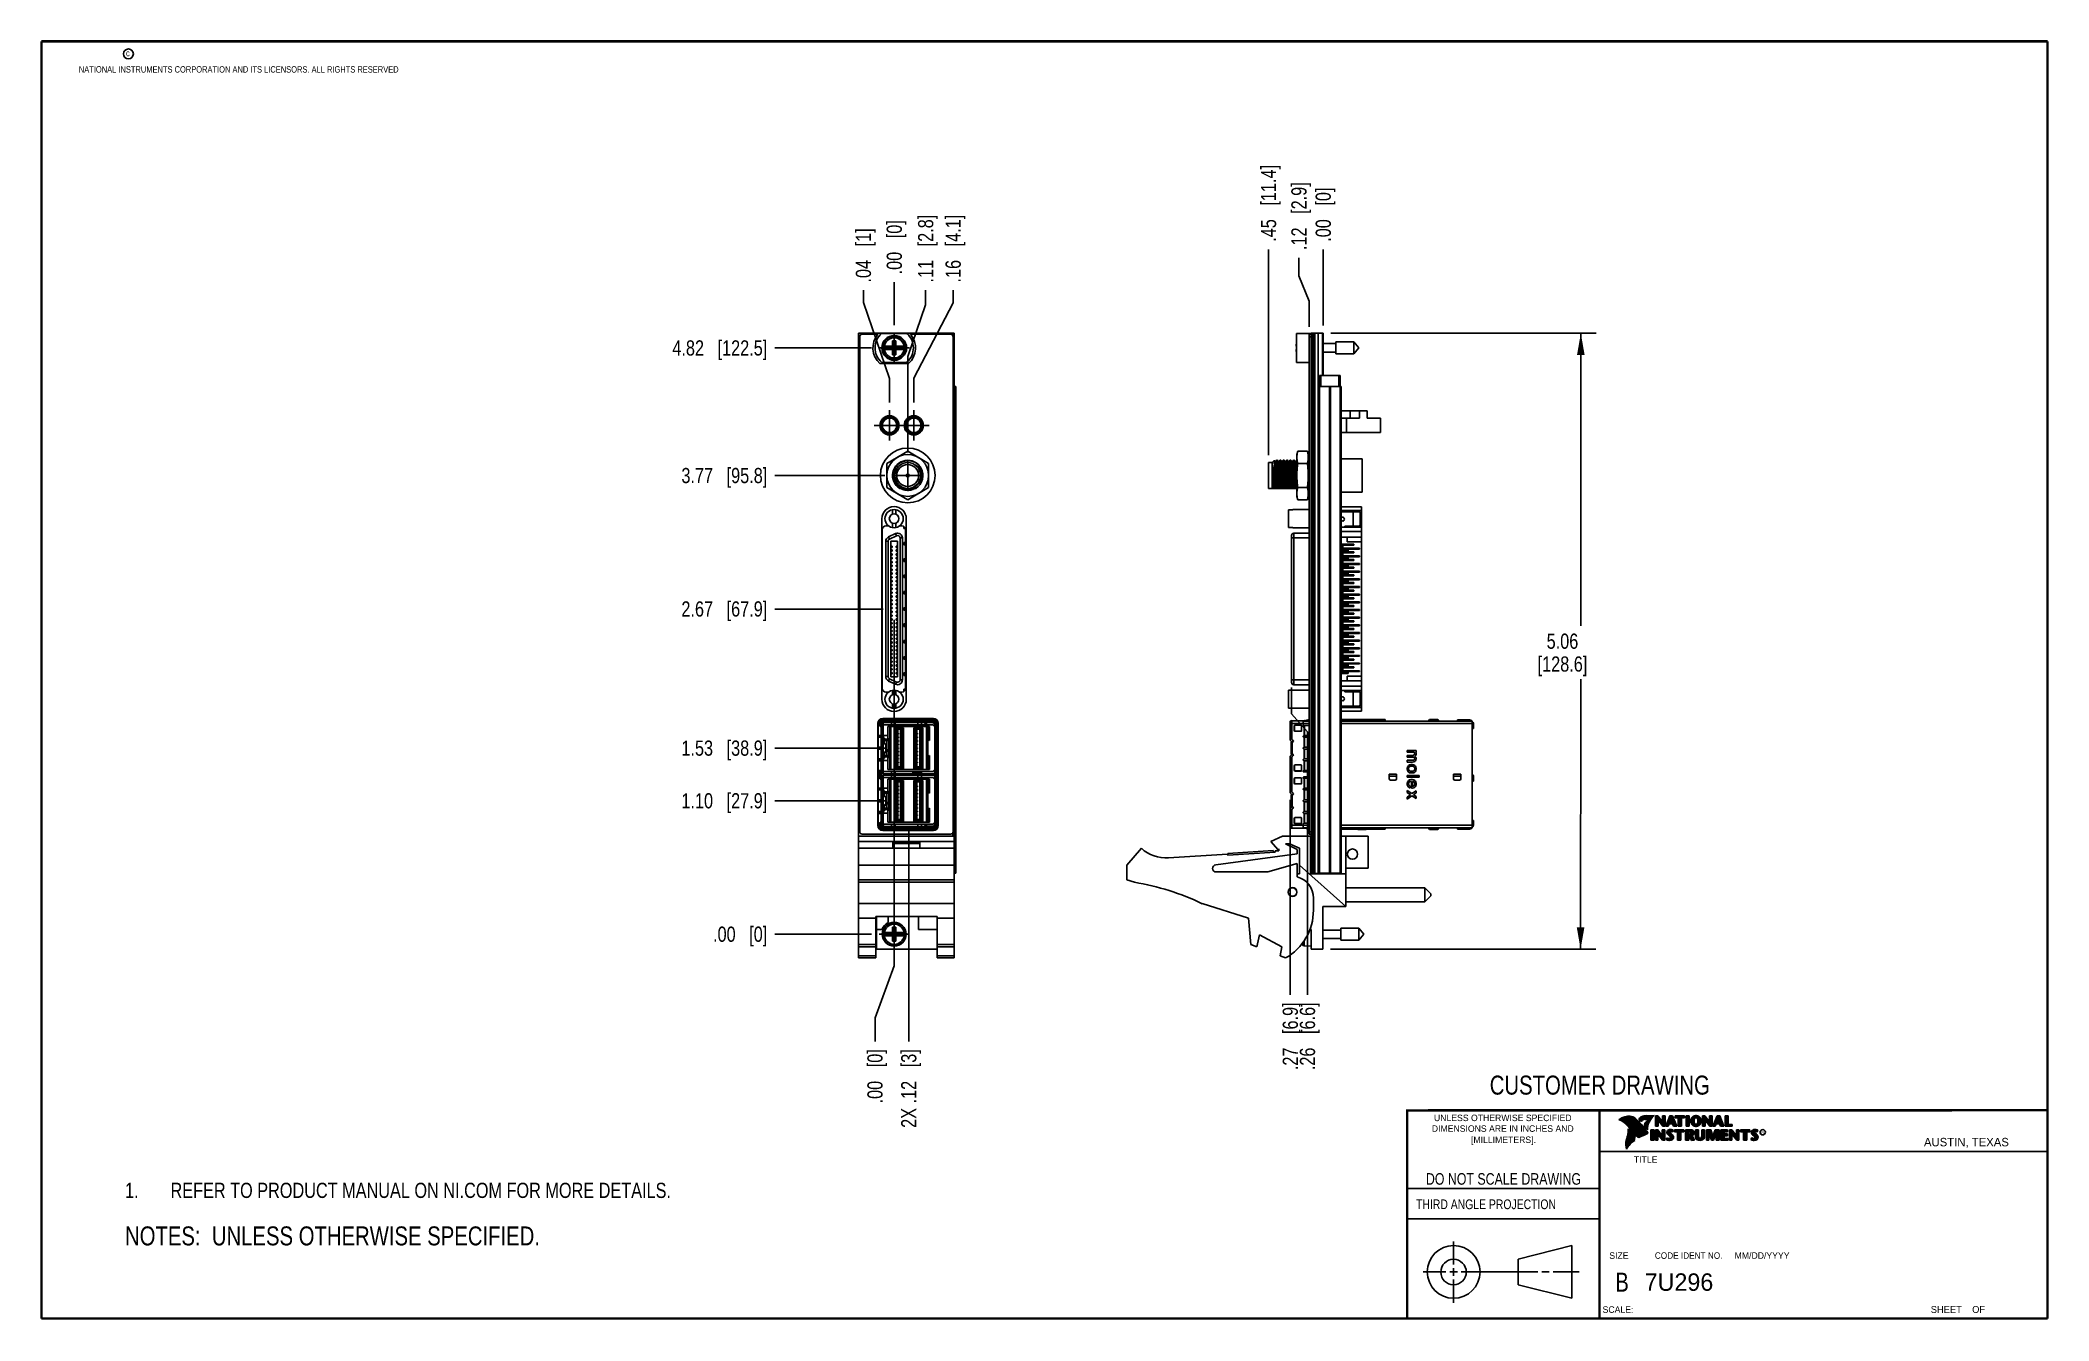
# Model space of a CAD drawing. Header units: inches. Extents: x 0.2 to 16.8, y 0.2 to 10.8.
import ezdxf

# ---------------------------------------------------------------- set-up
doc = ezdxf.new("R2010")
doc.units = ezdxf.units.IN
doc.header["$LTSCALE"] = 0.935
doc.header["$MEASUREMENT"] = 0
doc.linetypes.add('CENTER', pattern=[0.6, 0.375, -0.075, 0.075, -0.075])
doc.layers.get('0').update_dxf_attribs({"linetype": 'CONTINUOUS'})
for name, color, linetype in [('02___PRT_ALL_AXES', 7, 'CONTINUOUS'), ('DETAIL', 7, 'CONTINUOUS'), ('DIMENSIONS', 7, 'CONTINUOUS')]:
    doc.layers.add(name, color=color, linetype=linetype)
doc.styles.get("Standard").update_dxf_attribs({"font": 'txt', "width": 0.8})
doc.styles.add('TEXTSTYLE_2', font='txt')
doc.styles.add('TEXTSTYLE_3', font='txt', dxfattribs={"width": 0.95})
doc.dimstyles.new('DIMSTYLE_1', dxfattribs={"dimtxt": 0.125, "dimasz": 0.18, "dimexe": 0.125, "dimexo": 0.0625, "dimgap": 0.03125, "dimtad": 0, "dimtih": 1, "dimtoh": 1, "dimzin": 4, "dimdsep": 46, "dimtxsty": 'STANDARD', "dimblk": '_FILLED', "dimblk1": '_FILLED', "dimblk2": '_FILLED', "dimcen": 0.09, "dimadec": 0, "dimazin": 0, "dimtp": 0.01, "dimtm": 0.01, "dimtfac": 1, "dimtofl": 0, "dimtmove": 0, "dimatfit": 3, "dimldrblk": '_FILLED', "dimfxl": 1, "dimtolj": 1, "dimtzin": 4, "dimarcsym": 0})
doc.dimstyles.new('DIMSTYLE_2', dxfattribs={"dimtxt": 0.125, "dimasz": 0.18, "dimexe": 0.125, "dimexo": 0.0625, "dimgap": 0.0625, "dimtad": 0, "dimtih": 1, "dimtoh": 1, "dimzin": 4, "dimdsep": 46, "dimtxsty": 'STANDARD', "dimblk": '_FILLED', "dimblk1": '_FILLED', "dimblk2": '_FILLED', "dimcen": 0.09, "dimadec": 0, "dimazin": 0, "dimtp": 0.01, "dimtm": 0.01, "dimtfac": 1, "dimtofl": 0, "dimtmove": 0, "dimatfit": 3, "dimldrblk": '_FILLED', "dimfxl": 1, "dimtolj": 1, "dimtzin": 4, "dimarcsym": 0})

msp = doc.modelspace()

# ---------------------------------------------------------------- texts
at = {"color": 2, "linetype": 'CONTINUOUS', "attachment_point": 1, "line_spacing_factor": 0.9}
for s, insert, char_height, width in [('c', (0.946, 10.689), 0.053, 0.0424), ('NATIONAL INSTRUMENTS CORPORATION AND ITS LICENSORS. ALL RIGHTS RESERVED', (0.558, 10.555), 0.053, 3.0104), ('THIRD ANGLE PROJECTION', (11.556, 1.238), 0.08, 1.408)]:
    msp.add_mtext(s, dxfattribs=dict(at, insert=insert, char_height=char_height, width=width))
at = {"color": 7, "linetype": 'CONTINUOUS', "attachment_point": 2, "line_spacing_factor": 0.9}
for s, insert, char_height, width in [('CUSTOMER DRAWING', (13.067, 2.256), 0.15625, 2), ('DO NOT SCALE DRAWING', (12.275, 1.454), 0.095, 1.52), ('B', (13.25, 0.636), 0.156, 0.125)]:
    msp.add_mtext(s, dxfattribs=dict(at, insert=insert, char_height=char_height, width=width))
at = {"color": 2, "linetype": 'CONTINUOUS', "line_spacing_factor": 0.9}
for s, insert, char_height, width, attachment_point, style in [('DIMENSIONS ARE IN INCHES AND', (12.269, 1.847), 0.05325, 1.49111, 2, 'TEXTSTYLE_2'), ('UNLESS OTHERWISE SPECIFIED', (12.269, 1.935), 0.05325, 1.3846, 2, 'TEXTSTYLE_2'), ('[MILLIMETERS].', (12.275, 1.755), 0.05325, 0.74556, 2, 'TEXTSTYLE_2'), ('R', (14.397, 1.8), 0.0217, 0.02174, 1, 'TEXTSTYLE_2'), ('AUSTIN, TEXAS', (15.733, 1.744), 0.06962, 0.90502, 1, 'TEXTSTYLE_2'), ('TITLE', (13.347, 1.593), 0.0533, 0.26627, 1, 'TEXTSTYLE_2'), ('SIZE', (13.145, 0.803), 0.0533, 0.21302, 1, 'TEXTSTYLE_2'), ('CODE IDENT NO.', (13.798, 0.803), 0.05325, 0.70828, 2, 'TEXTSTYLE_3'), ('MM/DD/YYYY', (14.176, 0.803), 0.0533, 0.53254, 1, 'TEXTSTYLE_2'), ('SCALE:', (13.09, 0.359), 0.0533, 0.31952, 1, 'TEXTSTYLE_2'), ('SHEET    OF', (15.789, 0.362), 0.05726, 0.62988, 1, 'TEXTSTYLE_2')]:
    msp.add_mtext(s, dxfattribs=dict(at, insert=insert, char_height=char_height, width=width, attachment_point=attachment_point, style=style))
at = {"color": 7, "linetype": 'CONTINUOUS', "insert": (13.436, 0.63), "char_height": 0.1432, "width": 0.71578, "attachment_point": 1, "line_spacing_factor": 0.9, "style": 'TEXTSTYLE_2'}
msp.add_mtext('7U296', dxfattribs=at)

# ---------------------------------------------------------------- blocks, each defined once
blk = doc.blocks.new('CUSTOM_NOTE_BL0', base_point=(3.675, 1.312))
at = {"color": 2, "linetype": 'CONTINUOUS', "width": 0.8}
for s, p in [('1.', (0.938, 1.25)), ('REFER TO PRODUCT MANUAL ON NI.COM FOR MORE DETAILS.', (1.312, 1.25))]:
    blk.add_text(s, height=0.125, dxfattribs=at).set_placement(p)
blk = doc.blocks.new('*D0')
at = {"layer": 'DIMENSIONS', "color": 2, "linetype": 'CONTINUOUS'}
for p, q in [((7.425, 7.989), (7.749, 8.61)), ((7.749, 8.61), (7.749, 8.714)), ((7.425, 7.789), (7.425, 7.989))]:
    blk.add_line(p, q, dxfattribs=at)
at = {"layer": 'DIMENSIONS', "color": 2, "linetype": 'CONTINUOUS', "insert": (7.686, 8.776), "char_height": 0.125, "width": 0.925, "attachment_point": 1, "rotation": 90, "line_spacing_factor": 0.9}
blk.add_mtext('.16{\\Ftxt.shx;\\W1.000000;\\H0.125000; }[4.1]', dxfattribs=at)
blk = doc.blocks.new('_FILLED')
at = {"color": 0, "linetype": 'BYBLOCK'}
blk.add_solid([(0, 0), (-1, 0.174), (-1, -0.174)], dxfattribs=at)
blk = doc.blocks.new('*D1')
at = {"layer": 'DIMENSIONS', "color": 2, "linetype": 'CONTINUOUS'}
blk.add_line((7.264, 8.427), (7.264, 8.78), dxfattribs=at)
at = {"layer": 'DIMENSIONS', "color": 2, "linetype": 'CONTINUOUS', "insert": (7.202, 8.843), "char_height": 0.125, "width": 0.725, "attachment_point": 1, "rotation": 90, "line_spacing_factor": 0.9}
blk.add_mtext('.00{\\Ftxt.shx;\\W1.000000;\\H0.125000; }[0]', dxfattribs=at)
blk = doc.blocks.new('*D2')
at = {"layer": 'DIMENSIONS', "color": 2, "linetype": 'CONTINUOUS'}
for p, q in [((7.011, 8.611), (7.011, 8.714)), ((7.225, 7.986), (7.011, 8.611)), ((7.225, 7.789), (7.225, 7.986))]:
    blk.add_line(p, q, dxfattribs=at)
at = {"layer": 'DIMENSIONS', "color": 2, "linetype": 'CONTINUOUS', "insert": (6.948, 8.776), "char_height": 0.125, "width": 0.725, "attachment_point": 1, "rotation": 90, "line_spacing_factor": 0.9}
blk.add_mtext('.04{\\Ftxt.shx;\\W1.000000;\\H0.125000; }[1]', dxfattribs=at)
blk = doc.blocks.new('*D3')
at = {"layer": 'DIMENSIONS', "color": 2, "linetype": 'CONTINUOUS'}
for p, q in [((7.375, 8.167), (7.522, 8.594)), ((7.522, 8.594), (7.522, 8.714)), ((7.375, 7.378), (7.375, 8.167))]:
    blk.add_line(p, q, dxfattribs=at)
at = {"layer": 'DIMENSIONS', "color": 2, "linetype": 'CONTINUOUS', "insert": (7.46, 8.776), "char_height": 0.125, "width": 0.925, "attachment_point": 1, "rotation": 90, "line_spacing_factor": 0.9}
blk.add_mtext('.11{\\Ftxt.shx;\\W1.000000;\\H0.125000; }[2.8]', dxfattribs=at)
blk = doc.blocks.new('*D4')
at = {"layer": 'DIMENSIONS', "color": 2, "linetype": 'CONTINUOUS'}
blk.add_line((7.077, 8.239), (6.283, 8.239), dxfattribs=at)
at = {"layer": 'DIMENSIONS', "color": 2, "linetype": 'CONTINUOUS', "insert": (6.22, 8.301), "char_height": 0.125, "width": 1.225, "attachment_point": 3, "line_spacing_factor": 0.9}
blk.add_mtext('4.82{\\Ftxt.shx;\\W1.000000;\\H0.125000; }[122.5]', dxfattribs=at)
blk = doc.blocks.new('*D5')
at = {"layer": 'DIMENSIONS', "color": 2, "linetype": 'CONTINUOUS'}
blk.add_line((7.077, 3.418), (6.283, 3.418), dxfattribs=at)
at = {"layer": 'DIMENSIONS', "color": 2, "linetype": 'CONTINUOUS', "insert": (6.22, 3.481), "char_height": 0.125, "width": 0.725, "attachment_point": 3, "line_spacing_factor": 0.9}
blk.add_mtext('.00{\\Ftxt.shx;\\W1.000000;\\H0.125000; }[0]', dxfattribs=at)
blk = doc.blocks.new('*D6')
at = {"layer": 'DIMENSIONS', "color": 2, "linetype": 'CONTINUOUS'}
blk.add_line((7.188, 7.19), (6.283, 7.19), dxfattribs=at)
at = {"layer": 'DIMENSIONS', "color": 2, "linetype": 'CONTINUOUS', "insert": (6.22, 7.252), "char_height": 0.125, "width": 1.125, "attachment_point": 3, "line_spacing_factor": 0.9}
blk.add_mtext('3.77{\\Ftxt.shx;\\W1.000000;\\H0.125000; }[95.8]', dxfattribs=at)
blk = doc.blocks.new('*D7')
at = {"layer": 'DIMENSIONS', "color": 2, "linetype": 'CONTINUOUS'}
blk.add_line((7.174, 6.092), (6.283, 6.092), dxfattribs=at)
at = {"layer": 'DIMENSIONS', "color": 2, "linetype": 'CONTINUOUS', "insert": (6.22, 6.155), "char_height": 0.125, "width": 1.125, "attachment_point": 3, "line_spacing_factor": 0.9}
blk.add_mtext('2.67{\\Ftxt.shx;\\W1.000000;\\H0.125000; }[67.9]', dxfattribs=at)
blk = doc.blocks.new('*D8')
at = {"layer": 'DIMENSIONS', "color": 2, "linetype": 'CONTINUOUS'}
blk.add_line((7.206, 4.516), (6.283, 4.516), dxfattribs=at)
at = {"layer": 'DIMENSIONS', "color": 2, "linetype": 'CONTINUOUS', "insert": (6.22, 4.578), "char_height": 0.125, "width": 1.125, "attachment_point": 3, "line_spacing_factor": 0.9}
blk.add_mtext('1.10{\\Ftxt.shx;\\W1.000000;\\H0.125000; }[27.9]', dxfattribs=at)
blk = doc.blocks.new('*D9')
at = {"layer": 'DIMENSIONS', "color": 2, "linetype": 'CONTINUOUS'}
blk.add_line((7.206, 4.949), (6.283, 4.949), dxfattribs=at)
at = {"layer": 'DIMENSIONS', "color": 2, "linetype": 'CONTINUOUS', "insert": (6.22, 5.011), "char_height": 0.125, "width": 1.125, "attachment_point": 3, "line_spacing_factor": 0.9}
blk.add_mtext('1.53{\\Ftxt.shx;\\W1.000000;\\H0.125000; }[38.9]', dxfattribs=at)
blk = doc.blocks.new('*D10')
at = {"layer": 'DIMENSIONS', "color": 2, "linetype": 'CONTINUOUS'}
blk.add_line((7.383, 4.277), (7.383, 2.536), dxfattribs=at)
at = {"layer": 'DIMENSIONS', "color": 2, "linetype": 'CONTINUOUS', "insert": (7.321, 2.473), "char_height": 0.125, "width": 1.025, "attachment_point": 3, "rotation": 90, "line_spacing_factor": 0.9}
blk.add_mtext('2X .12{\\Ftxt.shx;\\W1.000000;\\H0.125000; }[3]', dxfattribs=at)
blk = doc.blocks.new('*D11')
at = {"layer": 'DIMENSIONS', "color": 2, "linetype": 'CONTINUOUS'}
for p, q in [((7.263, 6.003), (7.263, 3.158)), ((7.263, 3.158), (7.106, 2.732)), ((7.106, 2.732), (7.106, 2.536))]:
    blk.add_line(p, q, dxfattribs=at)
at = {"layer": 'DIMENSIONS', "color": 2, "linetype": 'CONTINUOUS', "insert": (7.043, 2.473), "char_height": 0.125, "width": 0.725, "attachment_point": 3, "rotation": 90, "line_spacing_factor": 0.9}
blk.add_mtext('.00{\\Ftxt.shx;\\W1.000000;\\H0.125000; }[0]', dxfattribs=at)
blk = doc.blocks.new('*D12')
at = {"layer": 'DIMENSIONS', "color": 2, "linetype": 'CONTINUOUS'}
for p, q in [((10.855, 8.361), (13.036, 8.36)), ((12.911, 8.36), (12.91, 5.953)), ((12.909, 3.295), (12.91, 5.515)), ((10.853, 3.296), (13.034, 3.295))]:
    blk.add_line(p, q, dxfattribs=at)
at = {"layer": 'DIMENSIONS', "color": 2, "linetype": 'CONTINUOUS', "xscale": 0.18, "yscale": 0.18, "zscale": 0.18}
for p, rotation in [((12.911, 8.36), 89.9773754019), ((12.909, 3.295), 269.9773754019)]:
    blk.add_blockref('_FILLED', p, dxfattribs=dict(at, rotation=rotation))
at = {"layer": 'DIMENSIONS', "color": 2, "linetype": 'CONTINUOUS', "insert": (12.76, 5.89), "char_height": 0.125, "width": 0.7, "attachment_point": 2, "line_spacing_factor": 0.9}
blk.add_mtext('5.06\\P[128.6]', dxfattribs=at)
blk = doc.blocks.new('*D13')
at = {"layer": 'DIMENSIONS', "color": 2, "linetype": 'CONTINUOUS'}
blk.add_line((10.792, 8.423), (10.792, 9.048), dxfattribs=at)
at = {"layer": 'DIMENSIONS', "color": 2, "linetype": 'CONTINUOUS', "insert": (10.73, 9.111), "char_height": 0.125, "width": 0.725, "attachment_point": 1, "rotation": 90, "line_spacing_factor": 0.9}
blk.add_mtext('.00{\\Ftxt.shx;\\W1.000000;\\H0.125000; }[0]', dxfattribs=at)
blk = doc.blocks.new('*D14')
at = {"layer": 'DIMENSIONS', "color": 2, "linetype": 'CONTINUOUS'}
blk.add_line((10.342, 7.358), (10.342, 9.048), dxfattribs=at)
at = {"layer": 'DIMENSIONS', "color": 2, "linetype": 'CONTINUOUS', "insert": (10.28, 9.111), "char_height": 0.125, "width": 1.025, "attachment_point": 1, "rotation": 90, "line_spacing_factor": 0.9}
blk.add_mtext('.45{\\Ftxt.shx;\\W1.000000;\\H0.125000; }[11.4]', dxfattribs=at)
blk = doc.blocks.new('*D15')
at = {"layer": 'DIMENSIONS', "color": 2, "linetype": 'CONTINUOUS'}
for p, q in [((10.593, 8.832), (10.593, 8.98)), ((10.677, 8.624), (10.593, 8.832)), ((10.677, 8.413), (10.677, 8.624))]:
    blk.add_line(p, q, dxfattribs=at)
at = {"layer": 'DIMENSIONS', "color": 2, "linetype": 'CONTINUOUS', "insert": (10.53, 9.043), "char_height": 0.125, "width": 0.925, "attachment_point": 1, "rotation": 90, "line_spacing_factor": 0.9}
blk.add_mtext('.12{\\Ftxt.shx;\\W1.000000;\\H0.125000; }[2.9]', dxfattribs=at)
blk = doc.blocks.new('*D16')
at = {"layer": 'DIMENSIONS', "color": 2, "linetype": 'CONTINUOUS'}
blk.add_line((10.521, 4.522), (10.521, 2.92), dxfattribs=at)
at = {"layer": 'DIMENSIONS', "color": 2, "linetype": 'CONTINUOUS', "insert": (10.459, 2.858), "char_height": 0.125, "width": 0.925, "attachment_point": 3, "rotation": 90, "line_spacing_factor": 0.9}
blk.add_mtext('.27{\\Ftxt.shx;\\W1.000000;\\H0.125000; }[6.9]', dxfattribs=at)
blk = doc.blocks.new('*D17')
at = {"layer": 'DIMENSIONS', "color": 2, "linetype": 'CONTINUOUS'}
for p, q in [((10.532, 5.446), (10.532, 5.229)), ((10.532, 5.229), (10.663, 5.083)), ((10.663, 5.083), (10.663, 2.92))]:
    blk.add_line(p, q, dxfattribs=at)
at = {"layer": 'DIMENSIONS', "color": 2, "linetype": 'CONTINUOUS', "insert": (10.6, 2.858), "char_height": 0.125, "width": 0.925, "attachment_point": 3, "rotation": 90, "line_spacing_factor": 0.9}
blk.add_mtext('.26{\\Ftxt.shx;\\W1.000000;\\H0.125000; }[6.6]', dxfattribs=at)
blk = doc.blocks.new('NOTES_HEADER_BL1', base_point=(3.1215, 0.9375))
at = {"layer": 'DETAIL', "color": 2, "linetype": 'CONTINUOUS', "width": 0.8}
blk.add_text('NOTES:  UNLESS OTHERWISE SPECIFIED.', height=0.156, dxfattribs=at).set_placement((0.9375, 0.8595))

# ---------------------------------------------------------------- dimensions: what is measured, and where the dimension line sits
at = {"layer": 'DIMENSIONS', "color": 2, "linetype": 'CONTINUOUS'}
for feature_location, offset, dtype, origin, picture, middle in [((10.342, 7.358), (0, 1.69), 1, (10.792, 7.296), '*D14', (10.342, 9.623)), ((10.677, 8.413), (-0.085, 0.567), 0, (10.792, 8.351), '*D15', (10.593, 9.505)), ((10.792440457, 8.423435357), (0, 0.625), 1, (10.792440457, 8.360935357), '*D13', (10.792440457, 9.473435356)), ((7.4254, 7.7893), (0.3235, 0.9245), 0, (7.2644, 8.364), '*D0', (7.749, 9.2389)), ((7.375, 7.378), (0.147, 1.336), 0, (7.264, 7.315), '*D3', (7.522, 9.239)), ((7.225, 7.789), (-0.215, 0.925), 0, (7.264, 7.727), '*D2', (7.011, 9.139)), ((7.264424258, 8.426535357), (0, 0.353933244), 1, (7.264424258, 8.364035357), '*D1', (7.264424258, 9.2054686)), ((7.077, 8.239), (-0.794, 0), 0, (7.139, 3.418), '*D4', (5.608, 8.239)), ((7.188, 7.19), (-0.905, 0), 0, (7.25, 3.418), '*D6', (5.658, 7.19)), ((7.174, 6.092), (-0.891, 0), 0, (7.237, 3.418), '*D7', (5.658, 6.092)), ((7.263, 6.003), (-0.158, -3.467), 0, (7.264, 5.535), '*D11', (7.106, 2.111)), ((10.532, 5.446), (0.131, -2.526), 0, (10.792, 5.509), '*D17', (10.663, 2.395)), ((7.206, 4.949), (-0.923, 0), 0, (7.269, 3.418), '*D9', (5.658, 4.949)), ((7.206, 4.516), (-0.923, 0), 0, (7.269, 3.418), '*D8', (5.658, 4.516)), ((10.521, 4.522), (0, -1.602), 1, (10.792, 4.585), '*D16', (10.521, 2.395)), ((7.076824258, 3.418025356), (-0.7939, 0), 0, (7.139324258, 3.418025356), '*D5', (5.857924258, 3.418025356))]:
    dim = msp.add_ordinate_dim(feature_location=feature_location, offset=offset, dtype=dtype, origin=origin, dimstyle='DIMSTYLE_1', dxfattribs=at)
    dim.commit()
    dim.dimension.update_dxf_attribs({"geometry": picture, "text_midpoint": middle})
dim = msp.add_linear_dim(base=(12.909, 3.2952), p1=(10.7924, 8.3609), p2=(10.7904, 3.296), angle=269.9774, dimstyle='DIMSTYLE_2', dxfattribs=at)
dim.commit()
dim.dimension.update_dxf_attribs({"geometry": '*D12', "text_midpoint": (12.91, 5.7339), "dimtype": 160})
dim = msp.add_ordinate_dim(feature_location=(7.383, 4.277), offset=(0, -1.741), dtype=1, origin=(7.264, 4.34), text='2X <>', dimstyle='DIMSTYLE_1', dxfattribs=at)
dim.commit()
dim.dimension.update_dxf_attribs({"geometry": '*D10', "text_midpoint": (7.383, 1.961)})

# ---------------------------------------------------------------- linework, layer by layer
at = {"color": 7, "linetype": 'CONTINUOUS'}
for p, q in [((6.97, 3.223), (6.97, 8.361)), ((7.758, 8.361), (6.97, 8.361)), ((6.98, 8.331), (6.98, 4.261)), ((7.13, 8.351), (7, 8.351)), ((7.161, 8.357), (7.368, 8.357)), ((7.251, 8.182), (7.278, 8.296)), ((7.251, 8.253), (7.251, 8.296)), ((7.278, 8.182), (7.251, 8.296)), ((7.251, 8.296), (7.278, 8.296)), ((7.278, 8.296), (7.278, 8.253)), ((7.728, 8.351), (7.399, 8.351)), ((7.746, 8.361), (7.746, 8.34)), ((7.748, 4.261), (7.748, 8.331)), ((7.758, 3.223), (7.758, 8.361)), ((10.572, 8.12), (10.572, 8.357)), ((10.692, 8.357), (10.572, 8.357)), ((10.677, 4.241), (10.677, 8.351)), ((10.692, 8.351), (10.677, 8.351)), ((10.692, 8.331), (10.677, 8.331)), ((10.692, 3.918), (10.692, 8.361)), ((10.692, 8.361), (10.792, 8.361)), ((10.704, 8.361), (10.704, 3.918)), ((10.71, 8.361), (10.71, 3.918)), ((10.722, 3.918), (10.722, 8.361)), ((10.752, 3.918), (10.752, 8.361)), ((10.787, 8.361), (10.787, 8.011)), ((10.792, 8.011), (10.792, 8.361)), ((10.896, 8.274), (10.792, 8.274)), ((10.896, 8.288), (10.896, 8.19)), ((11.044, 8.288), (10.896, 8.288)), ((11.044, 8.288), (11.044, 8.19)), ((11.086, 8.239), (11.044, 8.288)), ((7.383, 8.11), (7.146, 8.11)), ((7.368, 8.12), (7.161, 8.12)), ((7.17, 8.253), (7.253, 8.253)), ((7.17, 8.225), (7.253, 8.225)), ((7.216, 8.227), (7.216, 8.251)), ((7.216, 8.227), (7.313, 8.251)), ((7.253, 8.251), (7.216, 8.251)), ((7.216, 8.251), (7.313, 8.227)), ((7.216, 8.227), (7.253, 8.227)), ((7.251, 8.182), (7.251, 8.225)), ((7.278, 8.182), (7.251, 8.182)), ((7.253, 8.253), (7.253, 8.251)), ((7.253, 8.227), (7.276, 8.251)), ((7.276, 8.227), (7.253, 8.251)), ((7.253, 8.225), (7.253, 8.227)), ((7.276, 8.253), (7.276, 8.251)), ((7.276, 8.253), (7.359, 8.253)), ((7.313, 8.251), (7.276, 8.251)), ((7.276, 8.225), (7.276, 8.227)), ((7.276, 8.227), (7.313, 8.227)), ((7.276, 8.225), (7.359, 8.225)), ((7.278, 8.225), (7.278, 8.182)), ((7.313, 8.227), (7.313, 8.251)), ((10.572, 8.253), (10.57, 8.253)), ((10.57, 8.225), (10.572, 8.225)), ((10.677, 8.12), (10.572, 8.12)), ((10.896, 8.204), (10.792, 8.204)), ((11.044, 8.19), (10.896, 8.19)), ((11.086, 8.239), (11.044, 8.19)), ((10.753, 7.938), (10.753, 7.948)), ((10.762, 8.011), (10.762, 7.921)), ((10.762, 8.011), (10.932, 8.011)), ((10.772, 8.011), (10.772, 7.921)), ((10.792, 8.026), (10.787, 8.026)), ((10.922, 8.011), (10.922, 7.921)), ((10.932, 8.011), (10.932, 7.921)), ((10.932, 7.921), (10.932, 8.011)), ((10.932, 8.011), (10.932, 8.011)), ((7.758, 7.921), (7.77, 7.921)), ((7.761, 3.921), (7.761, 7.921)), ((7.77, 3.921), (7.77, 7.921)), ((7.77, 3.921), (7.77, 7.921)), ((10.753, 3.921), (10.753, 7.921)), ((10.753, 7.921), (10.941, 7.921)), ((10.762, 3.921), (10.762, 7.921)), ((10.844, 3.921), (10.844, 7.921)), ((10.851, 3.921), (10.851, 7.921)), ((10.932, 3.921), (10.932, 7.921)), ((10.941, 3.921), (10.941, 7.921)), ((7.166, 7.635), (7.166, 7.569)), ((7.238, 7.669), (7.238, 7.662)), ((7.257, 7.662), (7.238, 7.662)), ((7.286, 7.635), (7.286, 7.569)), ((7.366, 7.635), (7.366, 7.569)), ((7.457, 7.662), (7.394, 7.662)), ((7.486, 7.569), (7.486, 7.635)), ((10.941, 7.722), (11.153, 7.722)), ((11.09, 7.662), (10.941, 7.662)), ((10.984, 7.662), (10.984, 7.542)), ((11.015, 7.722), (11.015, 7.662)), ((11.09, 7.722), (11.09, 7.662)), ((11.153, 7.722), (11.153, 7.662)), ((11.263, 7.662), (11.153, 7.662)), ((11.263, 7.662), (11.263, 7.542)), ((7.26, 7.542), (7.191, 7.542)), ((7.46, 7.542), (7.391, 7.542)), ((11.263, 7.542), (10.941, 7.542)), ((7.375, 7.389), (7.203, 7.289)), ((7.203, 7.289), (7.203, 7.091)), ((7.547, 7.289), (7.375, 7.389)), ((7.547, 7.091), (7.547, 7.289)), ((10.342, 7.296), (10.342, 7.084)), ((10.342, 7.296), (10.372, 7.296)), ((10.372, 7.296), (10.388, 7.312)), ((10.372, 7.296), (10.372, 7.084)), ((10.389, 7.312), (10.388, 7.312)), ((10.397, 7.298), (10.389, 7.312)), ((10.409, 7.315), (10.399, 7.298)), ((10.415, 7.315), (10.409, 7.315)), ((10.409, 7.315), (10.409, 7.315)), ((10.424, 7.298), (10.415, 7.315)), ((10.415, 7.315), (10.415, 7.315)), ((10.437, 7.315), (10.427, 7.298)), ((10.442, 7.315), (10.437, 7.315)), ((10.437, 7.315), (10.437, 7.315)), ((10.443, 7.315), (10.442, 7.315)), ((10.452, 7.298), (10.443, 7.315)), ((10.464, 7.315), (10.455, 7.298)), ((10.464, 7.315), (10.465, 7.315)), ((10.47, 7.315), (10.465, 7.315)), ((10.48, 7.298), (10.47, 7.315)), ((10.47, 7.315), (10.47, 7.315)), ((10.492, 7.315), (10.483, 7.298)), ((10.498, 7.315), (10.492, 7.315)), ((10.492, 7.315), (10.492, 7.315)), ((10.508, 7.298), (10.498, 7.315)), ((10.498, 7.315), (10.498, 7.315)), ((10.52, 7.315), (10.51, 7.298)), ((10.526, 7.315), (10.52, 7.315)), ((10.52, 7.315), (10.52, 7.315)), ((10.535, 7.298), (10.526, 7.315)), ((10.526, 7.315), (10.526, 7.315)), ((10.548, 7.315), (10.538, 7.298)), ((10.553, 7.315), (10.548, 7.315)), ((10.548, 7.315), (10.548, 7.315)), ((10.554, 7.315), (10.553, 7.315)), ((10.563, 7.298), (10.554, 7.315)), ((10.575, 7.315), (10.566, 7.298)), ((10.575, 7.362), (10.583, 7.389)), ((10.575, 7.018), (10.575, 7.362)), ((10.583, 7.389), (10.662, 7.389)), ((10.662, 7.289), (10.583, 7.289)), ((10.669, 7.362), (10.662, 7.389)), ((10.669, 7.362), (10.669, 7.018)), ((10.674, 7.298), (10.669, 7.307)), ((10.677, 7.299), (10.677, 7.298)), ((10.677, 7.298), (10.677, 7.298)), ((11.112, 7.328), (10.941, 7.328)), ((11.112, 7.052), (11.112, 7.328)), ((10.391, 7.11), (10.391, 7.251)), ((10.391, 7.11), (10.393, 7.084)), ((7.203, 7.091), (7.375, 6.991)), ((7.441, 7.084), (7.31, 7.084)), ((7.375, 6.991), (7.547, 7.091)), ((10.342, 7.084), (10.372, 7.084)), ((10.372, 7.084), (10.373, 7.084)), ((10.575, 7.084), (10.373, 7.084)), ((10.575, 7.018), (10.583, 6.991)), ((10.583, 7.091), (10.662, 7.091)), ((10.583, 6.991), (10.662, 6.991)), ((10.669, 7.018), (10.662, 6.991)), ((10.669, 7.103), (10.671, 7.084)), ((10.677, 7.084), (10.669, 7.084)), ((11.112, 7.052), (10.941, 7.052)), ((7.163, 6.834), (7.163, 5.35)), ((7.216, 6.775), (7.196, 6.775)), ((7.216, 6.776), (7.216, 6.775)), ((7.25, 6.908), (7.25, 6.872)), ((7.25, 6.797), (7.25, 6.761)), ((7.276, 6.908), (7.276, 6.872)), ((7.276, 6.797), (7.276, 6.761)), ((7.31, 6.775), (7.31, 6.777)), ((7.327, 6.775), (7.31, 6.775)), ((7.363, 5.35), (7.363, 6.834)), ((10.508, 6.761), (10.508, 6.908)), ((10.542, 6.908), (10.508, 6.908)), ((10.542, 6.908), (10.542, 6.909)), ((10.542, 6.909), (10.677, 6.909)), ((10.941, 6.933), (11.108, 6.933)), ((11.108, 6.902), (10.941, 6.902)), ((10.941, 6.892), (11.087, 6.892)), ((10.97, 6.764), (10.97, 6.774)), ((10.97, 6.774), (11.087, 6.774)), ((11.038, 6.892), (11.038, 6.774)), ((11.097, 6.783), (11.097, 6.882)), ((11.108, 5.252), (11.108, 6.933)), ((7.165, 6.744), (7.165, 5.44)), ((7.195, 6.649), (7.195, 5.536)), ((7.215, 6.649), (7.195, 6.649)), ((7.215, 6.649), (7.215, 5.536)), ((7.275, 6.712), (7.218, 6.685)), ((7.226, 6.667), (7.218, 6.685)), ((7.284, 6.694), (7.226, 6.667)), ((7.237, 6.65), (7.237, 5.535)), ((7.29, 6.65), (7.237, 6.65)), ((7.247, 6.609), (7.237, 6.609)), ((7.247, 6.609), (7.247, 6.599)), ((7.284, 6.694), (7.275, 6.712)), ((7.279, 6.609), (7.279, 6.599)), ((7.29, 6.609), (7.279, 6.609)), ((7.29, 5.535), (7.29, 6.65)), ((7.312, 5.509), (7.312, 6.676)), ((7.312, 6.676), (7.331, 6.676)), ((7.331, 5.509), (7.331, 6.676)), ((7.344, 6.77), (7.344, 6.753)), ((7.357, 6.753), (7.344, 6.753)), ((7.344, 6.639), (7.344, 6.619)), ((7.358, 6.639), (7.344, 6.639)), ((7.358, 6.619), (7.344, 6.619)), ((7.358, 5.44), (7.358, 6.744)), ((10.508, 6.761), (10.542, 6.761)), ((10.532, 5.489), (10.532, 6.696)), ((10.532, 6.676), (10.677, 6.676)), ((10.542, 6.76), (10.542, 6.761)), ((10.542, 6.76), (10.677, 6.76)), ((10.551, 5.469), (10.551, 6.716)), ((10.677, 6.716), (10.551, 6.716)), ((11.108, 6.764), (10.941, 6.764)), ((11.108, 6.728), (10.941, 6.728)), ((11.108, 6.683), (10.941, 6.683)), ((11.045, 6.624), (10.941, 6.624)), ((11.045, 6.616), (10.941, 6.616)), ((10.953, 6.608), (10.941, 6.608)), ((10.953, 6.608), (10.953, 6.6)), ((10.99, 6.683), (10.99, 6.644)), ((11.108, 6.644), (10.99, 6.644)), ((11.026, 6.624), (11.026, 6.616)), ((11.045, 6.624), (11.045, 6.616)), ((7.247, 6.599), (7.237, 6.599)), ((7.247, 6.578), (7.237, 6.578)), ((7.247, 6.568), (7.237, 6.568)), ((7.247, 6.546), (7.237, 6.546)), ((7.247, 6.536), (7.237, 6.536)), ((7.247, 6.515), (7.237, 6.515)), ((7.247, 6.505), (7.237, 6.505)), ((7.247, 6.483), (7.237, 6.483)), ((7.247, 6.473), (7.237, 6.473)), ((7.247, 6.452), (7.237, 6.452)), ((7.247, 6.578), (7.247, 6.568)), ((7.247, 6.546), (7.247, 6.536)), ((7.247, 6.515), (7.247, 6.505)), ((7.247, 6.483), (7.247, 6.473)), ((7.247, 6.452), (7.247, 6.442)), ((7.29, 6.599), (7.279, 6.599)), ((7.279, 6.578), (7.279, 6.568)), ((7.29, 6.578), (7.279, 6.578)), ((7.29, 6.568), (7.279, 6.568)), ((7.279, 6.546), (7.279, 6.536)), ((7.29, 6.546), (7.279, 6.546)), ((7.29, 6.536), (7.279, 6.536)), ((7.279, 6.515), (7.279, 6.505)), ((7.29, 6.515), (7.279, 6.515)), ((7.29, 6.505), (7.279, 6.505)), ((7.279, 6.483), (7.279, 6.473)), ((7.29, 6.483), (7.279, 6.483)), ((7.29, 6.473), (7.279, 6.473)), ((7.279, 6.452), (7.279, 6.442)), ((7.29, 6.452), (7.279, 6.452)), ((7.344, 6.505), (7.344, 6.484)), ((7.358, 6.505), (7.344, 6.505)), ((7.358, 6.484), (7.344, 6.484)), ((7.346, 6.505), (7.346, 6.484)), ((7.358, 6.486), (7.346, 6.486)), ((7.351, 6.505), (7.351, 6.486)), ((10.953, 6.6), (10.941, 6.6)), ((11.091, 6.592), (10.941, 6.592)), ((11.091, 6.585), (10.941, 6.585)), ((10.998, 6.577), (10.941, 6.577)), ((10.998, 6.569), (10.941, 6.569)), ((11.045, 6.561), (10.941, 6.561)), ((11.045, 6.553), (10.941, 6.553)), ((10.953, 6.545), (10.941, 6.545)), ((10.953, 6.537), (10.941, 6.537)), ((11.091, 6.529), (10.941, 6.529)), ((11.091, 6.522), (10.941, 6.522)), ((10.998, 6.514), (10.941, 6.514)), ((10.998, 6.506), (10.941, 6.506)), ((11.045, 6.498), (10.941, 6.498)), ((11.045, 6.49), (10.941, 6.49)), ((10.953, 6.482), (10.941, 6.482)), ((10.953, 6.474), (10.941, 6.474)), ((11.091, 6.466), (10.941, 6.466)), ((11.091, 6.459), (10.941, 6.459)), ((10.998, 6.451), (10.941, 6.451)), ((10.998, 6.443), (10.941, 6.443)), ((10.953, 6.545), (10.953, 6.537)), ((10.953, 6.482), (10.953, 6.474)), ((10.979, 6.577), (10.979, 6.569)), ((10.979, 6.514), (10.979, 6.506)), ((10.979, 6.451), (10.979, 6.443)), ((10.998, 6.577), (10.998, 6.569)), ((10.998, 6.514), (10.998, 6.506)), ((10.998, 6.451), (10.998, 6.443)), ((11.026, 6.561), (11.026, 6.553)), ((11.026, 6.498), (11.026, 6.49)), ((11.045, 6.561), (11.045, 6.553)), ((11.045, 6.498), (11.045, 6.49)), ((11.071, 6.592), (11.071, 6.585)), ((11.071, 6.529), (11.071, 6.522)), ((11.071, 6.466), (11.071, 6.459)), ((11.091, 6.592), (11.091, 6.585)), ((11.091, 6.529), (11.091, 6.522)), ((11.091, 6.466), (11.091, 6.459)), ((7.247, 6.442), (7.237, 6.442)), ((7.247, 6.42), (7.237, 6.42)), ((7.247, 6.41), (7.237, 6.41)), ((7.247, 6.389), (7.237, 6.389)), ((7.247, 6.379), (7.237, 6.379)), ((7.247, 6.357), (7.237, 6.357)), ((7.247, 6.347), (7.237, 6.347)), ((7.247, 6.326), (7.237, 6.326)), ((7.247, 6.316), (7.237, 6.316)), ((7.247, 6.294), (7.237, 6.294)), ((7.247, 6.284), (7.237, 6.284)), ((7.247, 6.42), (7.247, 6.41)), ((7.247, 6.389), (7.247, 6.379)), ((7.247, 6.357), (7.247, 6.347)), ((7.247, 6.326), (7.247, 6.316)), ((7.247, 6.294), (7.247, 6.284)), ((7.29, 6.442), (7.279, 6.442)), ((7.279, 6.42), (7.279, 6.41)), ((7.29, 6.42), (7.279, 6.42)), ((7.29, 6.41), (7.279, 6.41)), ((7.279, 6.389), (7.279, 6.379)), ((7.29, 6.389), (7.279, 6.389)), ((7.29, 6.379), (7.279, 6.379)), ((7.279, 6.357), (7.279, 6.347)), ((7.29, 6.357), (7.279, 6.357)), ((7.29, 6.347), (7.279, 6.347)), ((7.279, 6.326), (7.279, 6.316)), ((7.29, 6.326), (7.279, 6.326)), ((7.29, 6.316), (7.279, 6.316)), ((7.279, 6.294), (7.279, 6.284)), ((7.29, 6.294), (7.279, 6.294)), ((7.29, 6.284), (7.279, 6.284)), ((7.344, 6.371), (7.344, 6.35)), ((7.358, 6.371), (7.344, 6.371)), ((7.358, 6.35), (7.344, 6.35)), ((11.045, 6.435), (10.941, 6.435)), ((11.045, 6.427), (10.941, 6.427)), ((10.953, 6.419), (10.941, 6.419)), ((10.953, 6.411), (10.941, 6.411)), ((11.091, 6.404), (10.941, 6.404)), ((11.091, 6.396), (10.941, 6.396)), ((10.998, 6.388), (10.941, 6.388)), ((10.998, 6.38), (10.941, 6.38)), ((11.045, 6.372), (10.941, 6.372)), ((11.045, 6.364), (10.941, 6.364)), ((10.953, 6.356), (10.941, 6.356)), ((10.953, 6.348), (10.941, 6.348)), ((11.091, 6.341), (10.941, 6.341)), ((11.091, 6.333), (10.941, 6.333)), ((10.998, 6.325), (10.941, 6.325)), ((10.998, 6.317), (10.941, 6.317)), ((11.045, 6.309), (10.941, 6.309)), ((11.045, 6.301), (10.941, 6.301)), ((10.953, 6.293), (10.941, 6.293)), ((10.953, 6.285), (10.941, 6.285)), ((10.953, 6.419), (10.953, 6.411)), ((10.953, 6.356), (10.953, 6.348)), ((10.953, 6.293), (10.953, 6.285)), ((10.979, 6.388), (10.979, 6.38)), ((10.979, 6.325), (10.979, 6.317)), ((10.998, 6.388), (10.998, 6.38)), ((10.998, 6.325), (10.998, 6.317)), ((11.026, 6.435), (11.026, 6.427)), ((11.026, 6.372), (11.026, 6.364)), ((11.026, 6.309), (11.026, 6.301)), ((11.045, 6.435), (11.045, 6.427)), ((11.045, 6.372), (11.045, 6.364)), ((11.045, 6.309), (11.045, 6.301)), ((11.071, 6.404), (11.071, 6.396)), ((11.071, 6.341), (11.071, 6.333)), ((11.091, 6.404), (11.091, 6.396)), ((11.091, 6.341), (11.091, 6.333)), ((7.247, 6.263), (7.237, 6.263)), ((7.247, 6.253), (7.237, 6.253)), ((7.247, 6.231), (7.237, 6.231)), ((7.247, 6.221), (7.237, 6.221)), ((7.247, 6.2), (7.237, 6.2)), ((7.247, 6.19), (7.237, 6.19)), ((7.247, 6.168), (7.237, 6.168)), ((7.247, 6.158), (7.237, 6.158)), ((7.247, 6.137), (7.237, 6.137)), ((7.247, 6.127), (7.237, 6.127)), ((7.247, 6.263), (7.247, 6.253)), ((7.247, 6.231), (7.247, 6.221)), ((7.247, 6.2), (7.247, 6.19)), ((7.247, 6.168), (7.247, 6.158)), ((7.247, 6.137), (7.247, 6.127)), ((7.279, 6.263), (7.279, 6.253)), ((7.29, 6.263), (7.279, 6.263)), ((7.29, 6.253), (7.279, 6.253)), ((7.279, 6.231), (7.279, 6.221)), ((7.29, 6.231), (7.279, 6.231)), ((7.29, 6.221), (7.279, 6.221)), ((7.279, 6.2), (7.279, 6.19)), ((7.29, 6.2), (7.279, 6.2)), ((7.29, 6.19), (7.279, 6.19)), ((7.279, 6.168), (7.279, 6.158)), ((7.29, 6.168), (7.279, 6.168)), ((7.29, 6.158), (7.279, 6.158)), ((7.279, 6.137), (7.279, 6.127)), ((7.29, 6.137), (7.279, 6.137)), ((7.29, 6.127), (7.279, 6.127)), ((7.344, 6.237), (7.344, 6.216)), ((7.358, 6.237), (7.344, 6.237)), ((7.358, 6.216), (7.344, 6.216)), ((11.091, 6.278), (10.941, 6.278)), ((11.091, 6.27), (10.941, 6.27)), ((10.998, 6.262), (10.941, 6.262)), ((10.998, 6.254), (10.941, 6.254)), ((11.045, 6.246), (10.941, 6.246)), ((11.045, 6.238), (10.941, 6.238)), ((10.953, 6.23), (10.941, 6.23)), ((10.953, 6.222), (10.941, 6.222)), ((11.091, 6.215), (10.941, 6.215)), ((11.091, 6.207), (10.941, 6.207)), ((10.998, 6.199), (10.941, 6.199)), ((10.998, 6.191), (10.941, 6.191)), ((11.045, 6.183), (10.941, 6.183)), ((11.045, 6.175), (10.941, 6.175)), ((10.953, 6.167), (10.941, 6.167)), ((10.953, 6.159), (10.941, 6.159)), ((11.091, 6.152), (10.941, 6.152)), ((11.091, 6.144), (10.941, 6.144)), ((10.998, 6.136), (10.941, 6.136)), ((10.998, 6.128), (10.941, 6.128)), ((11.045, 6.12), (10.941, 6.12)), ((10.953, 6.23), (10.953, 6.222)), ((10.953, 6.167), (10.953, 6.159)), ((10.979, 6.262), (10.979, 6.254)), ((10.979, 6.199), (10.979, 6.191)), ((10.979, 6.136), (10.979, 6.128)), ((10.998, 6.262), (10.998, 6.254)), ((10.998, 6.199), (10.998, 6.191)), ((10.998, 6.136), (10.998, 6.128)), ((11.026, 6.246), (11.026, 6.238)), ((11.026, 6.183), (11.026, 6.175)), ((11.026, 6.12), (11.026, 6.112)), ((11.045, 6.246), (11.045, 6.238)), ((11.045, 6.183), (11.045, 6.175)), ((11.045, 6.12), (11.045, 6.112)), ((11.071, 6.278), (11.071, 6.27)), ((11.071, 6.215), (11.071, 6.207)), ((11.071, 6.152), (11.071, 6.144)), ((11.091, 6.278), (11.091, 6.27)), ((11.091, 6.215), (11.091, 6.207)), ((11.091, 6.152), (11.091, 6.144)), ((7.247, 6.105), (7.237, 6.105)), ((7.247, 6.095), (7.237, 6.095)), ((7.247, 6.074), (7.237, 6.074)), ((7.247, 6.064), (7.237, 6.064)), ((7.247, 6.042), (7.237, 6.042)), ((7.247, 6.032), (7.237, 6.032)), ((7.247, 6.011), (7.237, 6.011)), ((7.247, 6.001), (7.237, 6.001)), ((7.247, 5.979), (7.237, 5.979)), ((7.247, 5.969), (7.237, 5.969)), ((7.247, 5.948), (7.237, 5.948)), ((7.247, 6.105), (7.247, 6.095)), ((7.247, 6.074), (7.247, 6.064)), ((7.247, 6.042), (7.247, 6.032)), ((7.247, 6.011), (7.247, 6.001)), ((7.247, 5.979), (7.247, 5.969)), ((7.247, 5.948), (7.247, 5.938)), ((7.279, 6.105), (7.279, 6.095)), ((7.29, 6.105), (7.279, 6.105)), ((7.29, 6.095), (7.279, 6.095)), ((7.279, 6.074), (7.279, 6.064)), ((7.29, 6.074), (7.279, 6.074)), ((7.29, 6.064), (7.279, 6.064)), ((7.279, 6.042), (7.279, 6.032)), ((7.29, 6.042), (7.279, 6.042)), ((7.29, 6.032), (7.279, 6.032)), ((7.279, 6.011), (7.279, 6.001)), ((7.29, 6.011), (7.279, 6.011)), ((7.29, 6.001), (7.279, 6.001)), ((7.279, 5.979), (7.279, 5.969)), ((7.29, 5.979), (7.279, 5.979)), ((7.29, 5.969), (7.279, 5.969)), ((7.279, 5.948), (7.279, 5.938)), ((7.29, 5.948), (7.279, 5.948)), ((7.344, 6.103), (7.344, 6.082)), ((7.358, 6.103), (7.344, 6.103)), ((7.358, 6.082), (7.344, 6.082)), ((7.344, 5.969), (7.344, 5.948)), ((7.358, 5.969), (7.344, 5.969)), ((7.358, 5.948), (7.344, 5.948)), ((7.346, 6.103), (7.346, 6.082)), ((7.351, 6.103), (7.351, 6.082)), ((11.045, 6.112), (10.941, 6.112)), ((10.953, 6.104), (10.941, 6.104)), ((10.953, 6.096), (10.941, 6.096)), ((11.091, 6.089), (10.941, 6.089)), ((11.091, 6.081), (10.941, 6.081)), ((10.998, 6.073), (10.941, 6.073)), ((10.998, 6.065), (10.941, 6.065)), ((11.045, 6.057), (10.941, 6.057)), ((11.045, 6.049), (10.941, 6.049)), ((10.953, 6.041), (10.941, 6.041)), ((10.953, 6.033), (10.941, 6.033)), ((11.091, 6.026), (10.941, 6.026)), ((11.091, 6.018), (10.941, 6.018)), ((10.998, 6.01), (10.941, 6.01)), ((10.998, 6.002), (10.941, 6.002)), ((11.045, 5.994), (10.941, 5.994)), ((11.045, 5.986), (10.941, 5.986)), ((10.953, 5.978), (10.941, 5.978)), ((10.953, 5.97), (10.941, 5.97)), ((11.091, 5.963), (10.941, 5.963)), ((11.091, 5.955), (10.941, 5.955)), ((10.953, 6.104), (10.953, 6.096)), ((10.953, 6.041), (10.953, 6.033)), ((10.953, 5.978), (10.953, 5.97)), ((10.979, 6.073), (10.979, 6.065)), ((10.979, 6.01), (10.979, 6.002)), ((10.998, 6.073), (10.998, 6.065)), ((10.998, 6.01), (10.998, 6.002)), ((11.026, 6.057), (11.026, 6.049)), ((11.026, 5.994), (11.026, 5.986)), ((11.045, 6.057), (11.045, 6.049)), ((11.045, 5.994), (11.045, 5.986)), ((11.071, 6.089), (11.071, 6.081)), ((11.071, 6.026), (11.071, 6.018)), ((11.071, 5.963), (11.071, 5.955)), ((11.091, 6.089), (11.091, 6.081)), ((11.091, 6.026), (11.091, 6.018)), ((11.091, 5.963), (11.091, 5.955)), ((7.247, 5.938), (7.237, 5.938)), ((7.247, 5.916), (7.237, 5.916)), ((7.247, 5.906), (7.237, 5.906)), ((7.247, 5.885), (7.237, 5.885)), ((7.247, 5.875), (7.237, 5.875)), ((7.247, 5.853), (7.237, 5.853)), ((7.247, 5.843), (7.237, 5.843)), ((7.247, 5.822), (7.237, 5.822)), ((7.247, 5.812), (7.237, 5.812)), ((7.247, 5.79), (7.237, 5.79)), ((7.247, 5.916), (7.247, 5.906)), ((7.247, 5.885), (7.247, 5.875)), ((7.247, 5.853), (7.247, 5.843)), ((7.247, 5.822), (7.247, 5.812)), ((7.247, 5.79), (7.247, 5.78)), ((7.29, 5.938), (7.279, 5.938)), ((7.279, 5.916), (7.279, 5.906)), ((7.29, 5.916), (7.279, 5.916)), ((7.29, 5.906), (7.279, 5.906)), ((7.279, 5.885), (7.279, 5.875)), ((7.29, 5.885), (7.279, 5.885)), ((7.29, 5.875), (7.279, 5.875)), ((7.279, 5.853), (7.279, 5.843)), ((7.29, 5.853), (7.279, 5.853)), ((7.29, 5.843), (7.279, 5.843)), ((7.279, 5.822), (7.279, 5.812)), ((7.29, 5.822), (7.279, 5.822)), ((7.29, 5.812), (7.279, 5.812)), ((7.279, 5.79), (7.279, 5.78)), ((7.29, 5.79), (7.279, 5.79)), ((7.344, 5.834), (7.344, 5.814)), ((7.358, 5.834), (7.344, 5.834)), ((7.358, 5.814), (7.344, 5.814)), ((10.998, 5.947), (10.941, 5.947)), ((10.998, 5.939), (10.941, 5.939)), ((11.045, 5.931), (10.941, 5.931)), ((11.045, 5.923), (10.941, 5.923)), ((10.953, 5.915), (10.941, 5.915)), ((10.953, 5.907), (10.941, 5.907)), ((11.091, 5.9), (10.941, 5.9)), ((11.091, 5.892), (10.941, 5.892)), ((10.998, 5.884), (10.941, 5.884)), ((10.998, 5.876), (10.941, 5.876)), ((11.045, 5.868), (10.941, 5.868)), ((11.045, 5.86), (10.941, 5.86)), ((10.953, 5.852), (10.941, 5.852)), ((10.953, 5.844), (10.941, 5.844)), ((11.091, 5.837), (10.941, 5.837)), ((11.091, 5.829), (10.941, 5.829)), ((10.998, 5.821), (10.941, 5.821)), ((10.998, 5.813), (10.941, 5.813)), ((11.045, 5.805), (10.941, 5.805)), ((11.045, 5.797), (10.941, 5.797)), ((10.953, 5.789), (10.941, 5.789)), ((10.953, 5.915), (10.953, 5.907)), ((10.953, 5.852), (10.953, 5.844)), ((10.953, 5.789), (10.953, 5.781)), ((10.979, 5.947), (10.979, 5.939)), ((10.979, 5.884), (10.979, 5.876)), ((10.979, 5.821), (10.979, 5.813)), ((10.998, 5.947), (10.998, 5.939)), ((10.998, 5.884), (10.998, 5.876)), ((10.998, 5.821), (10.998, 5.813)), ((11.026, 5.931), (11.026, 5.923)), ((11.026, 5.868), (11.026, 5.86)), ((11.026, 5.805), (11.026, 5.797)), ((11.045, 5.931), (11.045, 5.923)), ((11.045, 5.868), (11.045, 5.86)), ((11.045, 5.805), (11.045, 5.797)), ((11.071, 5.9), (11.071, 5.892)), ((11.071, 5.837), (11.071, 5.829)), ((11.091, 5.9), (11.091, 5.892)), ((11.091, 5.837), (11.091, 5.829)), ((7.247, 5.78), (7.237, 5.78)), ((7.247, 5.759), (7.237, 5.759)), ((7.247, 5.749), (7.237, 5.749)), ((7.247, 5.727), (7.237, 5.727)), ((7.247, 5.717), (7.237, 5.717)), ((7.247, 5.696), (7.237, 5.696)), ((7.247, 5.686), (7.237, 5.686)), ((7.247, 5.664), (7.237, 5.664)), ((7.247, 5.654), (7.237, 5.654)), ((7.247, 5.633), (7.237, 5.633)), ((7.247, 5.623), (7.237, 5.623)), ((7.247, 5.759), (7.247, 5.749)), ((7.247, 5.727), (7.247, 5.717)), ((7.247, 5.696), (7.247, 5.686)), ((7.247, 5.664), (7.247, 5.654)), ((7.247, 5.633), (7.247, 5.623)), ((7.29, 5.78), (7.279, 5.78)), ((7.279, 5.759), (7.279, 5.749)), ((7.29, 5.759), (7.279, 5.759)), ((7.29, 5.749), (7.279, 5.749)), ((7.279, 5.727), (7.279, 5.717)), ((7.29, 5.727), (7.279, 5.727)), ((7.29, 5.717), (7.279, 5.717)), ((7.279, 5.696), (7.279, 5.686)), ((7.29, 5.696), (7.279, 5.696)), ((7.29, 5.686), (7.279, 5.686)), ((7.279, 5.664), (7.279, 5.654)), ((7.29, 5.664), (7.279, 5.664)), ((7.29, 5.654), (7.279, 5.654)), ((7.29, 5.633), (7.279, 5.633)), ((7.279, 5.633), (7.279, 5.623)), ((7.29, 5.623), (7.279, 5.623)), ((7.344, 5.7), (7.344, 5.68)), ((7.358, 5.7), (7.344, 5.7)), ((7.358, 5.68), (7.344, 5.68)), ((7.346, 5.7), (7.346, 5.68)), ((7.358, 5.699), (7.346, 5.699)), ((7.351, 5.699), (7.351, 5.68)), ((10.953, 5.781), (10.941, 5.781)), ((11.091, 5.774), (10.941, 5.774)), ((11.091, 5.766), (10.941, 5.766)), ((10.998, 5.758), (10.941, 5.758)), ((10.998, 5.75), (10.941, 5.75)), ((11.045, 5.742), (10.941, 5.742)), ((11.045, 5.734), (10.941, 5.734)), ((10.953, 5.726), (10.941, 5.726)), ((10.953, 5.718), (10.941, 5.718)), ((11.091, 5.711), (10.941, 5.711)), ((11.091, 5.703), (10.941, 5.703)), ((10.998, 5.695), (10.941, 5.695)), ((10.998, 5.687), (10.941, 5.687)), ((11.045, 5.679), (10.941, 5.679)), ((11.045, 5.671), (10.941, 5.671)), ((10.953, 5.663), (10.941, 5.663)), ((10.953, 5.655), (10.941, 5.655)), ((11.091, 5.648), (10.941, 5.648)), ((11.091, 5.64), (10.941, 5.64)), ((10.998, 5.632), (10.941, 5.632)), ((10.998, 5.624), (10.941, 5.624)), ((10.953, 5.726), (10.953, 5.718)), ((10.953, 5.663), (10.953, 5.655)), ((10.979, 5.758), (10.979, 5.75)), ((10.979, 5.695), (10.979, 5.687)), ((10.979, 5.632), (10.979, 5.624)), ((10.998, 5.758), (10.998, 5.75)), ((10.998, 5.695), (10.998, 5.687)), ((10.998, 5.632), (10.998, 5.624)), ((11.026, 5.742), (11.026, 5.734)), ((11.026, 5.679), (11.026, 5.671)), ((11.045, 5.742), (11.045, 5.734)), ((11.045, 5.679), (11.045, 5.671)), ((11.071, 5.774), (11.071, 5.766)), ((11.071, 5.711), (11.071, 5.703)), ((11.071, 5.648), (11.071, 5.64)), ((11.091, 5.774), (11.091, 5.766)), ((11.091, 5.711), (11.091, 5.703)), ((11.091, 5.648), (11.091, 5.64)), ((7.215, 5.536), (7.195, 5.536)), ((7.226, 5.518), (7.218, 5.5)), ((7.218, 5.5), (7.275, 5.473)), ((7.226, 5.518), (7.284, 5.491)), ((7.247, 5.601), (7.237, 5.601)), ((7.247, 5.591), (7.237, 5.591)), ((7.247, 5.57), (7.237, 5.57)), ((7.247, 5.56), (7.237, 5.56)), ((7.237, 5.535), (7.29, 5.535)), ((7.247, 5.601), (7.247, 5.591)), ((7.247, 5.57), (7.247, 5.56)), ((7.284, 5.491), (7.275, 5.473)), ((7.29, 5.601), (7.279, 5.601)), ((7.279, 5.601), (7.279, 5.591)), ((7.29, 5.591), (7.279, 5.591)), ((7.29, 5.57), (7.279, 5.57)), ((7.279, 5.57), (7.279, 5.56)), ((7.29, 5.56), (7.279, 5.56)), ((7.312, 5.509), (7.331, 5.509)), ((7.358, 5.566), (7.344, 5.566)), ((7.344, 5.566), (7.344, 5.546)), ((7.358, 5.546), (7.344, 5.546)), ((10.532, 5.509), (10.677, 5.509)), ((10.677, 5.469), (10.551, 5.469)), ((11.045, 5.616), (10.941, 5.616)), ((11.045, 5.608), (10.941, 5.608)), ((10.953, 5.6), (10.941, 5.6)), ((10.953, 5.592), (10.941, 5.592)), ((11.091, 5.585), (10.941, 5.585)), ((11.091, 5.577), (10.941, 5.577)), ((10.998, 5.569), (10.941, 5.569)), ((10.998, 5.561), (10.941, 5.561)), ((11.108, 5.502), (10.941, 5.502)), ((11.108, 5.457), (10.941, 5.457)), ((10.953, 5.6), (10.953, 5.592)), ((10.979, 5.569), (10.979, 5.561)), ((11.108, 5.541), (10.99, 5.541)), ((10.99, 5.502), (10.99, 5.541)), ((10.998, 5.569), (10.998, 5.561)), ((11.026, 5.616), (11.026, 5.608)), ((11.045, 5.616), (11.045, 5.608)), ((11.071, 5.585), (11.071, 5.577)), ((11.091, 5.585), (11.091, 5.577)), ((7.196, 5.409), (7.216, 5.409)), ((7.216, 5.409), (7.216, 5.409)), ((7.25, 5.424), (7.25, 5.388)), ((7.25, 5.313), (7.25, 5.277)), ((7.276, 5.424), (7.276, 5.388)), ((7.276, 5.313), (7.276, 5.277)), ((7.31, 5.409), (7.327, 5.409)), ((7.31, 5.408), (7.31, 5.409)), ((7.358, 5.432), (7.344, 5.432)), ((7.344, 5.432), (7.344, 5.414)), ((10.542, 5.424), (10.508, 5.424)), ((10.508, 5.277), (10.508, 5.424)), ((10.542, 5.425), (10.677, 5.425)), ((10.542, 5.424), (10.542, 5.425)), ((11.108, 5.421), (10.941, 5.421)), ((10.941, 5.293), (11.087, 5.293)), ((10.97, 5.411), (10.97, 5.421)), ((10.97, 5.411), (11.087, 5.411)), ((11.038, 5.411), (11.038, 5.293)), ((11.097, 5.303), (11.097, 5.402)), ((7.13, 5.153), (7.13, 4.311)), ((7.131, 5.134), (7.149, 5.134)), ((7.131, 5.134), (7.131, 5.053)), ((7.14, 5.153), (7.14, 5.134)), ((7.146, 5.17), (7.148, 5.17)), ((7.148, 5.173), (7.148, 5.17)), ((7.148, 5.134), (7.148, 5.173)), ((7.148, 5.16), (7.152, 5.16)), ((7.149, 5.125), (7.149, 5.15)), ((7.16, 5.135), (7.149, 5.135)), ((7.149, 5.125), (7.16, 5.125)), ((7.158, 5.169), (7.162, 5.169)), ((7.158, 5.169), (7.158, 5.167)), ((7.158, 5.125), (7.158, 5.053)), ((7.16, 4.314), (7.16, 5.15)), ((7.163, 5.17), (7.17, 5.17)), ((7.163, 5.17), (7.163, 5.169)), ((7.163, 4.314), (7.163, 5.15)), ((7.191, 5.183), (7.169, 5.183)), ((7.586, 5.193), (7.17, 5.193)), ((7.191, 5.183), (7.17, 5.183)), ((7.173, 4.737), (7.173, 5.15)), ((7.173, 5.141), (7.581, 5.141)), ((7.183, 5.174), (7.383, 5.174)), ((7.183, 5.17), (7.388, 5.17)), ((7.346, 5.16), (7.183, 5.16)), ((7.273, 5.186), (7.191, 5.186)), ((7.191, 5.174), (7.191, 5.186)), ((7.273, 5.174), (7.191, 5.174)), ((7.212, 5.125), (7.555, 5.125)), ((7.212, 5.022), (7.212, 5.125)), ((7.221, 5.159), (7.221, 5.16)), ((7.221, 5.159), (7.242, 5.159)), ((7.227, 5.125), (7.227, 4.773)), ((7.237, 5.125), (7.237, 4.773)), ((7.242, 5.141), (7.242, 5.16)), ((7.271, 5.16), (7.271, 5.141)), ((7.271, 5.159), (7.299, 5.159)), ((7.273, 5.186), (7.273, 5.174)), ((7.289, 5.183), (7.273, 5.183)), ((7.273, 5.182), (7.289, 5.182)), ((7.37, 5.186), (7.289, 5.186)), ((7.289, 5.174), (7.289, 5.186)), ((7.37, 5.174), (7.289, 5.174)), ((7.299, 5.16), (7.299, 5.159)), ((7.321, 5.174), (7.321, 5.17)), ((7.327, 5.17), (7.327, 5.16)), ((7.331, 5.174), (7.331, 5.17)), ((7.334, 5.16), (7.334, 5.17)), ((7.338, 5.17), (7.338, 5.16)), ((7.345, 5.16), (7.345, 5.17)), ((7.346, 5.17), (7.346, 5.174)), ((7.346, 5.159), (7.346, 5.17)), ((7.346, 5.167), (7.383, 5.167)), ((7.383, 5.166), (7.346, 5.166)), ((7.346, 5.159), (7.383, 5.159)), ((7.37, 5.186), (7.37, 5.174)), ((7.4, 5.183), (7.37, 5.183)), ((7.37, 5.182), (7.4, 5.182)), ((7.383, 5.174), (7.383, 5.159)), ((7.388, 5.16), (7.383, 5.16)), ((7.383, 5.159), (7.458, 5.159)), ((7.388, 5.174), (7.587, 5.174)), ((7.388, 5.159), (7.388, 5.174)), ((7.388, 5.159), (7.424, 5.159)), ((7.4, 5.186), (7.482, 5.186)), ((7.4, 5.174), (7.4, 5.186)), ((7.482, 5.174), (7.4, 5.174)), ((7.424, 5.174), (7.424, 5.159)), ((7.424, 5.17), (7.533, 5.17)), ((7.533, 5.16), (7.424, 5.16)), ((7.425, 5.17), (7.425, 5.16)), ((7.433, 5.16), (7.433, 5.17)), ((7.437, 5.17), (7.437, 5.16)), ((7.44, 5.17), (7.44, 5.174)), ((7.444, 5.16), (7.444, 5.17)), ((7.45, 5.17), (7.45, 5.174)), ((7.458, 5.141), (7.458, 5.16)), ((7.482, 5.186), (7.482, 5.174)), ((7.498, 5.183), (7.482, 5.183)), ((7.482, 5.182), (7.498, 5.182)), ((7.483, 5.174), (7.482, 5.176)), ((7.488, 5.16), (7.488, 5.141)), ((7.493, 5.182), (7.493, 5.174)), ((7.498, 5.186), (7.579, 5.186)), ((7.498, 5.174), (7.498, 5.186)), ((7.579, 5.174), (7.498, 5.174)), ((7.508, 5.174), (7.508, 5.17)), ((7.513, 5.16), (7.513, 5.158)), ((7.515, 5.17), (7.515, 5.16)), ((7.518, 5.17), (7.518, 5.174)), ((7.522, 5.16), (7.522, 5.17)), ((7.526, 5.17), (7.526, 5.16)), ((7.53, 5.125), (7.53, 4.773)), ((7.533, 5.159), (7.533, 5.174)), ((7.533, 5.159), (7.573, 5.159)), ((7.54, 5.158), (7.58, 5.158)), ((7.54, 4.773), (7.54, 5.125)), ((7.555, 5.01), (7.555, 5.125)), ((7.573, 5.174), (7.573, 5.159)), ((7.573, 5.17), (7.587, 5.17)), ((7.587, 5.16), (7.573, 5.16)), ((7.579, 5.186), (7.579, 5.174)), ((7.586, 5.183), (7.579, 5.183)), ((7.58, 5.16), (7.58, 5.17)), ((7.597, 5.124), (7.581, 5.141)), ((7.584, 5.17), (7.584, 5.16)), ((7.587, 5.174), (7.587, 5.17)), ((7.588, 5.174), (7.588, 5.17)), ((7.588, 5.17), (7.598, 5.17)), ((7.591, 5.159), (7.591, 5.17)), ((7.595, 5.126), (7.595, 5.143)), ((7.597, 4.737), (7.597, 5.15)), ((7.599, 5.171), (7.598, 5.17)), ((7.607, 4.999), (7.607, 5.15)), ((7.611, 4.314), (7.611, 5.15)), ((7.611, 5.134), (7.623, 5.134)), ((7.612, 5.053), (7.612, 5.134)), ((7.616, 5.134), (7.616, 5.153)), ((7.623, 5.134), (7.623, 5.053)), ((7.626, 4.311), (7.626, 5.153)), ((10.508, 5.277), (10.542, 5.277)), ((10.521, 5.17), (10.533, 5.17)), ((10.521, 5.018), (10.521, 5.17)), ((10.521, 5.15), (10.533, 5.15)), ((10.533, 5.174), (10.635, 5.174)), ((10.533, 5.171), (10.533, 5.024)), ((10.533, 5.15), (10.627, 5.15)), ((10.539, 5.174), (10.539, 5.174)), ((10.543, 5.174), (10.541, 5.174)), ((10.542, 5.276), (10.542, 5.277)), ((10.542, 5.276), (10.677, 5.276)), ((10.553, 5.093), (10.553, 5.131)), ((10.556, 5.095), (10.556, 5.131)), ((10.559, 5.137), (10.609, 5.137)), ((10.615, 5.131), (10.615, 5.093)), ((10.627, 5.14), (10.627, 5.174)), ((10.677, 5.17), (10.627, 5.17)), ((10.627, 5.15), (10.677, 5.15)), ((10.633, 5.174), (10.633, 5.17)), ((10.633, 5.134), (10.677, 5.134)), ((10.635, 5.134), (10.635, 5.053)), ((10.677, 5.183), (10.639, 5.174)), ((10.639, 5.053), (10.639, 5.134)), ((10.64, 5.171), (10.677, 5.179)), ((11.108, 5.283), (10.941, 5.283)), ((11.108, 5.252), (10.941, 5.252)), ((10.941, 5.183), (11.076, 5.183)), ((12.017, 5.17), (10.941, 5.17)), ((10.941, 5.15), (12.017, 5.15)), ((11.077, 5.184), (11.069, 5.17)), ((11.077, 5.184), (11.146, 5.184)), ((11.097, 5.17), (11.097, 5.184)), ((11.126, 5.184), (11.126, 5.17)), ((11.154, 5.17), (11.146, 5.184)), ((11.146, 5.183), (11.303, 5.183)), ((11.283, 5.183), (11.283, 5.17)), ((11.303, 5.17), (11.303, 5.183)), ((11.667, 5.184), (11.659, 5.17)), ((11.667, 5.184), (11.736, 5.184)), ((11.687, 5.17), (11.687, 5.184)), ((11.717, 5.184), (11.717, 5.17)), ((11.744, 5.17), (11.736, 5.184)), ((11.897, 5.182), (11.997, 5.182)), ((11.897, 5.182), (11.897, 5.17)), ((11.917, 5.17), (11.917, 5.182)), ((12.017, 4.294), (12.017, 5.17)), ((12.027, 5.15), (12.027, 5.111)), ((7.159, 5.053), (7.131, 5.053)), ((7.131, 5.038), (7.159, 5.038)), ((7.131, 4.956), (7.131, 5.038)), ((7.159, 4.956), (7.131, 4.956)), ((7.14, 5.053), (7.14, 5.038)), ((7.14, 4.956), (7.14, 4.941)), ((7.148, 5.053), (7.148, 5.038)), ((7.148, 5.047), (7.148, 5.048)), ((7.148, 4.956), (7.148, 4.941)), ((7.154, 5.038), (7.154, 5.053)), ((7.154, 4.941), (7.154, 4.956)), ((7.158, 5.038), (7.158, 4.956)), ((7.159, 5.053), (7.16, 5.053)), ((7.16, 5.038), (7.159, 5.038)), ((7.159, 4.956), (7.16, 4.956)), ((7.163, 5.024), (7.16, 5.024)), ((7.16, 5.014), (7.163, 5.014)), ((7.16, 4.999), (7.172, 4.999)), ((7.173, 5.018), (7.163, 5.018)), ((7.163, 5.011), (7.173, 5.011)), ((7.173, 5.006), (7.163, 5.006)), ((7.163, 4.999), (7.173, 4.999)), ((7.166, 4.899), (7.166, 4.999)), ((7.167, 4.999), (7.167, 4.899)), ((7.172, 4.899), (7.172, 4.999)), ((7.173, 5.051), (7.212, 5.051)), ((7.184, 5.031), (7.173, 5.031)), ((7.173, 5.027), (7.183, 5.027)), ((7.193, 4.977), (7.173, 5.002)), ((7.173, 4.999), (7.174, 4.999)), ((7.174, 4.899), (7.174, 4.999)), ((7.176, 5.051), (7.176, 5.031)), ((7.183, 5.027), (7.183, 4.99)), ((7.183, 4.998), (7.184, 4.998)), ((7.184, 4.988), (7.184, 5.031)), ((7.212, 5.022), (7.184, 5.022)), ((7.184, 5.01), (7.204, 5.01)), ((7.209, 5.01), (7.184, 5.01)), ((7.19, 4.98), (7.204, 4.98)), ((7.195, 4.926), (7.195, 4.971)), ((7.204, 5.01), (7.204, 4.934)), ((7.221, 5.017), (7.209, 5.01)), ((7.212, 5.022), (7.221, 5.031)), ((7.221, 5.031), (7.221, 4.934)), ((7.269, 5.115), (7.34, 5.115)), ((7.269, 5.115), (7.281, 5.103)), ((7.269, 5.115), (7.269, 4.782)), ((7.328, 5.103), (7.281, 5.103)), ((7.281, 4.794), (7.281, 5.103)), ((7.282, 5.07), (7.296, 5.07)), ((7.282, 5.063), (7.282, 5.07)), ((7.296, 5.063), (7.282, 5.063)), ((7.282, 5.041), (7.296, 5.041)), ((7.282, 5.034), (7.282, 5.041)), ((7.296, 5.034), (7.282, 5.034)), ((7.282, 5.011), (7.296, 5.011)), ((7.282, 5.004), (7.282, 5.011)), ((7.296, 5.004), (7.282, 5.004)), ((7.282, 4.982), (7.296, 4.982)), ((7.282, 4.975), (7.282, 4.982)), ((7.296, 4.975), (7.282, 4.975)), ((7.285, 5.07), (7.285, 5.103)), ((7.285, 5.041), (7.285, 5.063)), ((7.285, 5.011), (7.285, 5.034)), ((7.285, 4.982), (7.285, 5.004)), ((7.285, 4.952), (7.285, 4.975)), ((7.293, 5.103), (7.293, 5.07)), ((7.293, 5.063), (7.293, 5.041)), ((7.293, 5.034), (7.293, 5.011)), ((7.293, 5.004), (7.293, 4.982)), ((7.293, 4.975), (7.293, 4.952)), ((7.294, 5.07), (7.294, 5.063)), ((7.294, 5.041), (7.294, 5.034)), ((7.294, 5.011), (7.294, 5.004)), ((7.294, 4.982), (7.294, 4.975)), ((7.296, 5.063), (7.296, 5.07)), ((7.296, 5.034), (7.296, 5.041)), ((7.296, 5.004), (7.296, 5.011)), ((7.296, 4.975), (7.296, 4.982)), ((7.313, 5.07), (7.327, 5.07)), ((7.313, 5.063), (7.313, 5.07)), ((7.327, 5.063), (7.313, 5.063)), ((7.313, 5.041), (7.327, 5.041)), ((7.313, 5.034), (7.313, 5.041)), ((7.327, 5.034), (7.313, 5.034)), ((7.313, 5.011), (7.327, 5.011)), ((7.313, 5.004), (7.313, 5.011)), ((7.327, 5.004), (7.313, 5.004)), ((7.313, 4.982), (7.327, 4.982)), ((7.313, 4.975), (7.313, 4.982)), ((7.327, 4.975), (7.313, 4.975)), ((7.315, 5.063), (7.315, 5.07)), ((7.315, 5.034), (7.315, 5.041)), ((7.315, 5.004), (7.315, 5.011)), ((7.315, 4.975), (7.315, 4.982)), ((7.316, 5.103), (7.316, 5.07)), ((7.316, 5.063), (7.316, 5.041)), ((7.316, 5.034), (7.316, 5.011)), ((7.316, 5.004), (7.316, 4.982)), ((7.316, 4.975), (7.316, 4.952)), ((7.324, 5.07), (7.324, 5.103)), ((7.324, 5.041), (7.324, 5.063)), ((7.324, 5.011), (7.324, 5.034)), ((7.324, 4.982), (7.324, 5.004)), ((7.324, 4.952), (7.324, 4.975)), ((7.327, 5.063), (7.327, 5.07)), ((7.327, 5.034), (7.327, 5.041)), ((7.327, 5.004), (7.327, 5.011)), ((7.327, 4.975), (7.327, 4.982)), ((7.328, 5.103), (7.34, 5.115)), ((7.328, 4.794), (7.328, 5.103)), ((7.34, 4.782), (7.34, 5.115)), ((7.498, 5.115), (7.426, 5.115)), ((7.439, 5.103), (7.426, 5.115)), ((7.426, 4.782), (7.426, 5.115)), ((7.485, 5.103), (7.439, 5.103)), ((7.439, 5.103), (7.439, 4.794)), ((7.439, 5.07), (7.453, 5.07)), ((7.439, 5.07), (7.439, 5.063)), ((7.453, 5.063), (7.439, 5.063)), ((7.439, 5.041), (7.453, 5.041)), ((7.439, 5.041), (7.439, 5.034)), ((7.453, 5.034), (7.439, 5.034)), ((7.439, 5.011), (7.453, 5.011)), ((7.439, 5.011), (7.439, 5.004)), ((7.453, 5.004), (7.439, 5.004)), ((7.439, 4.982), (7.453, 4.982)), ((7.439, 4.982), (7.439, 4.975)), ((7.453, 4.975), (7.439, 4.975)), ((7.442, 5.07), (7.442, 5.103)), ((7.442, 5.041), (7.442, 5.063)), ((7.442, 5.011), (7.442, 5.034)), ((7.442, 4.982), (7.442, 5.004)), ((7.442, 4.952), (7.442, 4.975)), ((7.45, 5.103), (7.45, 5.07)), ((7.45, 5.063), (7.45, 5.041)), ((7.45, 5.034), (7.45, 5.011)), ((7.45, 5.004), (7.45, 4.982)), ((7.45, 4.975), (7.45, 4.952)), ((7.451, 5.07), (7.451, 5.063)), ((7.451, 5.041), (7.451, 5.034)), ((7.451, 5.011), (7.451, 5.004)), ((7.451, 4.982), (7.451, 4.975)), ((7.453, 5.063), (7.453, 5.07)), ((7.453, 5.034), (7.453, 5.041)), ((7.453, 5.004), (7.453, 5.011)), ((7.453, 4.975), (7.453, 4.982)), ((7.471, 5.07), (7.485, 5.07)), ((7.471, 5.063), (7.471, 5.07)), ((7.485, 5.063), (7.471, 5.063)), ((7.471, 5.041), (7.485, 5.041)), ((7.471, 5.034), (7.471, 5.041)), ((7.485, 5.034), (7.471, 5.034)), ((7.471, 5.011), (7.485, 5.011)), ((7.471, 5.004), (7.471, 5.011)), ((7.485, 5.004), (7.471, 5.004)), ((7.471, 4.982), (7.485, 4.982)), ((7.471, 4.975), (7.471, 4.982)), ((7.485, 4.975), (7.471, 4.975)), ((7.473, 5.063), (7.473, 5.07)), ((7.473, 5.034), (7.473, 5.041)), ((7.473, 5.004), (7.473, 5.011)), ((7.473, 4.975), (7.473, 4.982)), ((7.474, 5.103), (7.474, 5.07)), ((7.474, 5.063), (7.474, 5.041)), ((7.474, 5.034), (7.474, 5.011)), ((7.474, 5.004), (7.474, 4.982)), ((7.474, 4.975), (7.474, 4.952)), ((7.482, 5.07), (7.482, 5.103)), ((7.482, 5.041), (7.482, 5.063)), ((7.482, 5.011), (7.482, 5.034)), ((7.482, 4.982), (7.482, 5.004)), ((7.482, 4.952), (7.482, 4.975)), ((7.498, 5.115), (7.485, 5.103)), ((7.485, 4.794), (7.485, 5.103)), ((7.485, 5.07), (7.485, 5.063)), ((7.485, 5.041), (7.485, 5.034)), ((7.485, 5.011), (7.485, 5.004)), ((7.485, 4.982), (7.485, 4.975)), ((7.498, 5.115), (7.498, 4.782)), ((7.54, 5.029), (7.555, 5.02)), ((7.555, 5.01), (7.54, 5.018)), ((7.607, 5.018), (7.597, 5.018)), ((7.597, 5.011), (7.607, 5.011)), ((7.607, 5.006), (7.597, 5.006)), ((7.597, 4.999), (7.597, 4.999)), ((7.597, 4.999), (7.607, 4.999)), ((7.597, 4.999), (7.597, 4.899)), ((7.599, 4.999), (7.611, 4.999)), ((7.599, 4.999), (7.599, 4.899)), ((7.611, 5.024), (7.607, 5.024)), ((7.607, 5.014), (7.611, 5.014)), ((7.623, 5.053), (7.611, 5.053)), ((7.611, 5.038), (7.623, 5.038)), ((7.623, 4.956), (7.611, 4.956)), ((7.612, 4.956), (7.612, 5.038)), ((7.616, 5.038), (7.616, 5.053)), ((7.616, 4.941), (7.616, 4.956)), ((7.623, 5.038), (7.623, 4.956)), ((10.524, 5.011), (10.528, 5.006)), ((10.529, 4.999), (10.539, 4.999)), ((10.529, 4.899), (10.529, 4.999)), ((10.531, 4.999), (10.531, 4.999)), ((10.536, 4.899), (10.536, 4.999)), ((10.609, 5.087), (10.559, 5.087)), ((10.609, 5.089), (10.562, 5.089)), ((10.677, 5.053), (10.635, 5.053)), ((10.635, 5.038), (10.677, 5.038)), ((10.635, 5.038), (10.635, 4.956)), ((10.677, 4.956), (10.635, 4.956)), ((10.639, 4.956), (10.639, 5.038)), ((12.027, 5.121), (12.017, 5.121)), ((12.017, 5.111), (12.027, 5.111)), ((7.131, 4.941), (7.159, 4.941)), ((7.131, 4.859), (7.131, 4.941)), ((7.159, 4.859), (7.131, 4.859)), ((7.131, 4.844), (7.159, 4.844)), ((7.131, 4.763), (7.131, 4.844)), ((7.148, 4.952), (7.14, 4.952)), ((7.14, 4.859), (7.14, 4.844)), ((7.148, 4.859), (7.148, 4.844)), ((7.148, 4.85), (7.148, 4.85)), ((7.154, 4.844), (7.154, 4.859)), ((7.158, 4.941), (7.158, 4.859)), ((7.158, 4.844), (7.158, 4.763)), ((7.16, 4.941), (7.159, 4.941)), ((7.159, 4.859), (7.16, 4.859)), ((7.16, 4.844), (7.159, 4.844)), ((7.163, 4.899), (7.16, 4.899)), ((7.16, 4.883), (7.163, 4.883)), ((7.16, 4.873), (7.163, 4.873)), ((7.173, 4.898), (7.163, 4.898)), ((7.163, 4.891), (7.173, 4.891)), ((7.173, 4.886), (7.163, 4.886)), ((7.163, 4.879), (7.173, 4.879)), ((7.172, 4.899), (7.164, 4.899)), ((7.173, 4.895), (7.193, 4.92)), ((7.174, 4.899), (7.173, 4.899)), ((7.173, 4.87), (7.183, 4.87)), ((7.173, 4.866), (7.184, 4.866)), ((7.212, 4.846), (7.173, 4.846)), ((7.176, 4.866), (7.176, 4.846)), ((7.183, 4.907), (7.183, 4.87)), ((7.184, 4.9), (7.183, 4.9)), ((7.184, 4.866), (7.184, 4.909)), ((7.204, 4.888), (7.184, 4.888)), ((7.184, 4.887), (7.209, 4.887)), ((7.184, 4.876), (7.212, 4.876)), ((7.194, 4.912), (7.187, 4.912)), ((7.194, 4.912), (7.194, 4.921)), ((7.204, 4.917), (7.194, 4.917)), ((7.195, 4.934), (7.221, 4.934)), ((7.221, 4.924), (7.195, 4.924)), ((7.204, 4.924), (7.204, 4.887)), ((7.209, 4.887), (7.221, 4.88)), ((7.21, 4.934), (7.21, 4.924)), ((7.221, 4.867), (7.212, 4.876)), ((7.212, 4.773), (7.212, 4.876)), ((7.221, 4.924), (7.221, 4.934)), ((7.221, 4.924), (7.221, 4.867)), ((7.269, 4.782), (7.281, 4.794)), ((7.328, 4.794), (7.281, 4.794)), ((7.282, 4.952), (7.296, 4.952)), ((7.282, 4.945), (7.282, 4.952)), ((7.296, 4.945), (7.282, 4.945)), ((7.282, 4.923), (7.296, 4.923)), ((7.282, 4.916), (7.282, 4.923)), ((7.296, 4.916), (7.282, 4.916)), ((7.282, 4.893), (7.296, 4.893)), ((7.282, 4.886), (7.282, 4.893)), ((7.296, 4.886), (7.282, 4.886)), ((7.282, 4.864), (7.296, 4.864)), ((7.282, 4.857), (7.282, 4.864)), ((7.296, 4.857), (7.282, 4.857)), ((7.282, 4.834), (7.296, 4.834)), ((7.282, 4.827), (7.282, 4.834)), ((7.296, 4.827), (7.282, 4.827)), ((7.285, 4.923), (7.285, 4.945)), ((7.285, 4.893), (7.285, 4.916)), ((7.285, 4.864), (7.285, 4.886)), ((7.285, 4.834), (7.285, 4.857)), ((7.285, 4.794), (7.285, 4.827)), ((7.293, 4.945), (7.293, 4.923)), ((7.293, 4.916), (7.293, 4.893)), ((7.293, 4.886), (7.293, 4.864)), ((7.293, 4.857), (7.293, 4.834)), ((7.293, 4.827), (7.293, 4.794)), ((7.294, 4.952), (7.294, 4.945)), ((7.294, 4.923), (7.294, 4.916)), ((7.294, 4.893), (7.294, 4.886)), ((7.294, 4.864), (7.294, 4.857)), ((7.294, 4.834), (7.294, 4.827)), ((7.296, 4.945), (7.296, 4.952)), ((7.296, 4.916), (7.296, 4.923)), ((7.296, 4.886), (7.296, 4.893)), ((7.296, 4.857), (7.296, 4.864)), ((7.296, 4.827), (7.296, 4.834)), ((7.313, 4.952), (7.327, 4.952)), ((7.313, 4.945), (7.313, 4.952)), ((7.327, 4.945), (7.313, 4.945)), ((7.313, 4.923), (7.327, 4.923)), ((7.313, 4.916), (7.313, 4.923)), ((7.327, 4.916), (7.313, 4.916)), ((7.313, 4.893), (7.327, 4.893)), ((7.313, 4.886), (7.313, 4.893)), ((7.327, 4.886), (7.313, 4.886)), ((7.313, 4.864), (7.327, 4.864)), ((7.313, 4.857), (7.313, 4.864)), ((7.327, 4.857), (7.313, 4.857)), ((7.313, 4.834), (7.327, 4.834)), ((7.313, 4.827), (7.313, 4.834)), ((7.327, 4.827), (7.313, 4.827)), ((7.315, 4.945), (7.315, 4.952)), ((7.315, 4.916), (7.315, 4.923)), ((7.315, 4.886), (7.315, 4.893)), ((7.315, 4.857), (7.315, 4.864)), ((7.315, 4.827), (7.315, 4.834)), ((7.316, 4.945), (7.316, 4.923)), ((7.316, 4.916), (7.316, 4.893)), ((7.316, 4.886), (7.316, 4.864)), ((7.316, 4.857), (7.316, 4.834)), ((7.316, 4.827), (7.316, 4.794)), ((7.324, 4.923), (7.324, 4.945)), ((7.324, 4.893), (7.324, 4.916)), ((7.324, 4.864), (7.324, 4.886)), ((7.324, 4.834), (7.324, 4.857)), ((7.324, 4.794), (7.324, 4.827)), ((7.327, 4.945), (7.327, 4.952)), ((7.327, 4.916), (7.327, 4.923)), ((7.327, 4.886), (7.327, 4.893)), ((7.327, 4.857), (7.327, 4.864)), ((7.327, 4.827), (7.327, 4.834)), ((7.34, 4.782), (7.328, 4.794)), ((7.426, 4.782), (7.439, 4.794)), ((7.439, 4.952), (7.453, 4.952)), ((7.439, 4.952), (7.439, 4.945)), ((7.453, 4.945), (7.439, 4.945)), ((7.439, 4.923), (7.453, 4.923)), ((7.439, 4.923), (7.439, 4.916)), ((7.453, 4.916), (7.439, 4.916)), ((7.439, 4.893), (7.453, 4.893)), ((7.439, 4.893), (7.439, 4.886)), ((7.453, 4.886), (7.439, 4.886)), ((7.439, 4.864), (7.453, 4.864)), ((7.439, 4.864), (7.439, 4.857)), ((7.453, 4.857), (7.439, 4.857)), ((7.439, 4.834), (7.453, 4.834)), ((7.439, 4.834), (7.439, 4.827)), ((7.453, 4.827), (7.439, 4.827)), ((7.485, 4.794), (7.439, 4.794)), ((7.442, 4.923), (7.442, 4.945)), ((7.442, 4.893), (7.442, 4.916)), ((7.442, 4.864), (7.442, 4.886)), ((7.442, 4.834), (7.442, 4.857)), ((7.442, 4.794), (7.442, 4.827)), ((7.45, 4.945), (7.45, 4.923)), ((7.45, 4.916), (7.45, 4.893)), ((7.45, 4.886), (7.45, 4.864)), ((7.45, 4.857), (7.45, 4.834)), ((7.45, 4.827), (7.45, 4.794)), ((7.451, 4.952), (7.451, 4.945)), ((7.451, 4.923), (7.451, 4.916)), ((7.451, 4.893), (7.451, 4.886)), ((7.451, 4.864), (7.451, 4.857)), ((7.451, 4.834), (7.451, 4.827)), ((7.453, 4.945), (7.453, 4.952)), ((7.453, 4.916), (7.453, 4.923)), ((7.453, 4.886), (7.453, 4.893)), ((7.453, 4.857), (7.453, 4.864)), ((7.453, 4.827), (7.453, 4.834)), ((7.471, 4.952), (7.485, 4.952)), ((7.471, 4.945), (7.471, 4.952)), ((7.485, 4.945), (7.471, 4.945)), ((7.471, 4.923), (7.485, 4.923)), ((7.471, 4.916), (7.471, 4.923)), ((7.485, 4.916), (7.471, 4.916)), ((7.471, 4.893), (7.485, 4.893)), ((7.471, 4.886), (7.471, 4.893)), ((7.485, 4.886), (7.471, 4.886)), ((7.471, 4.864), (7.485, 4.864)), ((7.471, 4.857), (7.471, 4.864)), ((7.485, 4.857), (7.471, 4.857)), ((7.471, 4.834), (7.485, 4.834)), ((7.471, 4.827), (7.471, 4.834)), ((7.485, 4.827), (7.471, 4.827)), ((7.473, 4.945), (7.473, 4.952)), ((7.473, 4.916), (7.473, 4.923)), ((7.473, 4.886), (7.473, 4.893)), ((7.473, 4.857), (7.473, 4.864)), ((7.473, 4.827), (7.473, 4.834)), ((7.474, 4.945), (7.474, 4.923)), ((7.474, 4.916), (7.474, 4.893)), ((7.474, 4.886), (7.474, 4.864)), ((7.474, 4.857), (7.474, 4.834)), ((7.474, 4.827), (7.474, 4.794)), ((7.482, 4.923), (7.482, 4.945)), ((7.482, 4.893), (7.482, 4.916)), ((7.482, 4.864), (7.482, 4.886)), ((7.482, 4.834), (7.482, 4.857)), ((7.482, 4.794), (7.482, 4.827)), ((7.485, 4.952), (7.485, 4.945)), ((7.485, 4.923), (7.485, 4.916)), ((7.485, 4.893), (7.485, 4.886)), ((7.485, 4.864), (7.485, 4.857)), ((7.485, 4.834), (7.485, 4.827)), ((7.485, 4.794), (7.498, 4.782)), ((7.54, 4.879), (7.555, 4.888)), ((7.555, 4.877), (7.54, 4.868)), ((7.555, 4.773), (7.555, 4.888)), ((7.597, 4.899), (7.597, 4.899)), ((7.607, 4.898), (7.597, 4.898)), ((7.597, 4.891), (7.607, 4.891)), ((7.607, 4.886), (7.597, 4.886)), ((7.597, 4.879), (7.607, 4.879)), ((7.611, 4.899), (7.599, 4.899)), ((7.607, 4.565), (7.607, 4.899)), ((7.611, 4.883), (7.607, 4.883)), ((7.607, 4.873), (7.611, 4.873)), ((7.611, 4.941), (7.623, 4.941)), ((7.623, 4.859), (7.611, 4.859)), ((7.611, 4.844), (7.623, 4.844)), ((7.612, 4.859), (7.612, 4.941)), ((7.612, 4.763), (7.612, 4.844)), ((7.616, 4.844), (7.616, 4.859)), ((7.623, 4.941), (7.623, 4.859)), ((7.623, 4.844), (7.623, 4.763)), ((10.521, 4.585), (10.521, 4.879)), ((10.528, 4.891), (10.524, 4.886)), ((10.529, 4.899), (10.539, 4.899)), ((10.531, 4.899), (10.531, 4.898)), ((10.533, 4.873), (10.533, 4.591)), ((10.553, 4.766), (10.553, 4.804)), ((10.556, 4.768), (10.556, 4.81)), ((10.559, 4.81), (10.609, 4.81)), ((10.615, 4.804), (10.615, 4.766)), ((10.635, 4.941), (10.677, 4.941)), ((10.635, 4.941), (10.635, 4.859)), ((10.677, 4.859), (10.635, 4.859)), ((10.635, 4.844), (10.677, 4.844)), ((10.635, 4.844), (10.635, 4.763)), ((10.639, 4.859), (10.639, 4.941)), ((10.639, 4.763), (10.639, 4.844)), ((11.482, 4.93), (11.556, 4.93)), ((11.482, 4.916), (11.482, 4.93)), ((11.534, 4.916), (11.482, 4.916)), ((11.482, 4.889), (11.529, 4.889)), ((11.482, 4.875), (11.482, 4.889)), ((11.534, 4.875), (11.482, 4.875)), ((11.482, 4.848), (11.529, 4.848)), ((11.482, 4.834), (11.482, 4.848)), ((11.527, 4.834), (11.482, 4.834)), ((11.482, 4.784), (11.485, 4.794)), ((11.485, 4.794), (11.49, 4.801)), ((11.49, 4.801), (11.495, 4.806)), ((11.495, 4.806), (11.502, 4.811)), ((11.5, 4.794), (11.496, 4.788)), ((11.506, 4.798), (11.5, 4.794)), ((11.502, 4.811), (11.512, 4.814)), ((11.511, 4.799), (11.506, 4.798)), ((11.511, 4.799), (11.529, 4.799)), ((11.512, 4.814), (11.527, 4.814)), ((11.537, 4.835), (11.527, 4.834)), ((11.527, 4.814), (11.537, 4.811)), ((11.529, 4.889), (11.534, 4.89)), ((11.529, 4.848), (11.534, 4.849)), ((11.534, 4.798), (11.529, 4.799)), ((11.54, 4.914), (11.534, 4.916)), ((11.534, 4.89), (11.54, 4.894)), ((11.54, 4.873), (11.534, 4.875)), ((11.534, 4.849), (11.54, 4.853)), ((11.54, 4.794), (11.534, 4.798)), ((11.545, 4.839), (11.537, 4.835)), ((11.537, 4.811), (11.545, 4.806)), ((11.544, 4.909), (11.54, 4.914)), ((11.54, 4.894), (11.544, 4.898)), ((11.544, 4.868), (11.54, 4.873)), ((11.54, 4.853), (11.544, 4.856)), ((11.544, 4.788), (11.54, 4.794)), ((11.545, 4.904), (11.544, 4.909)), ((11.544, 4.898), (11.545, 4.904)), ((11.545, 4.863), (11.544, 4.868)), ((11.544, 4.856), (11.545, 4.863)), ((11.55, 4.884), (11.545, 4.879)), ((11.545, 4.879), (11.551, 4.875)), ((11.55, 4.843), (11.545, 4.839)), ((11.545, 4.806), (11.55, 4.801)), ((11.556, 4.916), (11.55, 4.916)), ((11.55, 4.916), (11.555, 4.913)), ((11.555, 4.891), (11.55, 4.884)), ((11.555, 4.85), (11.55, 4.843)), ((11.55, 4.801), (11.555, 4.794)), ((11.551, 4.875), (11.555, 4.87)), ((11.555, 4.913), (11.557, 4.905)), ((11.557, 4.9), (11.555, 4.891)), ((11.555, 4.87), (11.557, 4.864)), ((11.557, 4.859), (11.555, 4.85)), ((11.555, 4.794), (11.557, 4.784)), ((11.556, 4.93), (11.556, 4.916)), ((11.557, 4.905), (11.557, 4.9)), ((11.557, 4.864), (11.557, 4.859)), ((7.16, 4.763), (7.131, 4.763)), ((7.131, 4.701), (7.149, 4.701)), ((7.131, 4.701), (7.131, 4.62)), ((7.14, 4.763), (7.14, 4.701)), ((7.14, 4.737), (7.148, 4.737)), ((7.141, 4.727), (7.14, 4.727)), ((7.148, 4.763), (7.148, 4.737)), ((7.148, 4.763), (7.148, 4.701)), ((7.149, 4.692), (7.149, 4.717)), ((7.16, 4.702), (7.149, 4.702)), ((7.149, 4.692), (7.16, 4.692)), ((7.154, 4.73), (7.154, 4.763)), ((7.158, 4.692), (7.158, 4.62)), ((7.173, 4.757), (7.581, 4.757)), ((7.597, 4.737), (7.173, 4.737)), ((7.173, 4.727), (7.597, 4.727)), ((7.173, 4.314), (7.173, 4.727)), ((7.173, 4.708), (7.581, 4.708)), ((7.212, 4.773), (7.555, 4.773)), ((7.212, 4.692), (7.555, 4.692)), ((7.212, 4.589), (7.212, 4.692)), ((7.227, 4.692), (7.227, 4.34)), ((7.237, 4.692), (7.237, 4.34)), ((7.242, 4.737), (7.242, 4.757)), ((7.242, 4.708), (7.242, 4.727)), ((7.34, 4.782), (7.269, 4.782)), ((7.269, 4.682), (7.34, 4.682)), ((7.269, 4.682), (7.281, 4.67)), ((7.269, 4.682), (7.269, 4.349)), ((7.271, 4.757), (7.271, 4.737)), ((7.271, 4.727), (7.271, 4.708)), ((7.328, 4.67), (7.281, 4.67)), ((7.281, 4.361), (7.281, 4.67)), ((7.282, 4.637), (7.296, 4.637)), ((7.282, 4.63), (7.282, 4.637)), ((7.296, 4.63), (7.282, 4.63)), ((7.285, 4.637), (7.285, 4.67)), ((7.285, 4.608), (7.285, 4.63)), ((7.293, 4.67), (7.293, 4.637)), ((7.293, 4.63), (7.293, 4.608)), ((7.294, 4.637), (7.294, 4.63)), ((7.296, 4.63), (7.296, 4.637)), ((7.313, 4.637), (7.327, 4.637)), ((7.313, 4.63), (7.313, 4.637)), ((7.327, 4.63), (7.313, 4.63)), ((7.315, 4.63), (7.315, 4.637)), ((7.316, 4.67), (7.316, 4.637)), ((7.316, 4.63), (7.316, 4.608)), ((7.324, 4.637), (7.324, 4.67)), ((7.324, 4.608), (7.324, 4.63)), ((7.327, 4.63), (7.327, 4.637)), ((7.328, 4.67), (7.34, 4.682)), ((7.328, 4.361), (7.328, 4.67)), ((7.34, 4.349), (7.34, 4.682)), ((7.418, 4.751), (7.477, 4.751)), ((7.418, 4.737), (7.418, 4.751)), ((7.426, 4.782), (7.498, 4.782)), ((7.498, 4.682), (7.426, 4.682)), ((7.439, 4.67), (7.426, 4.682)), ((7.426, 4.349), (7.426, 4.682)), ((7.485, 4.67), (7.439, 4.67)), ((7.439, 4.67), (7.439, 4.361)), ((7.439, 4.637), (7.453, 4.637)), ((7.439, 4.637), (7.439, 4.63)), ((7.453, 4.63), (7.439, 4.63)), ((7.442, 4.637), (7.442, 4.67)), ((7.442, 4.608), (7.442, 4.63)), ((7.45, 4.67), (7.45, 4.637)), ((7.45, 4.63), (7.45, 4.608)), ((7.451, 4.637), (7.451, 4.63)), ((7.453, 4.63), (7.453, 4.637)), ((7.458, 4.751), (7.458, 4.757)), ((7.458, 4.751), (7.458, 4.737)), ((7.458, 4.708), (7.458, 4.727)), ((7.471, 4.637), (7.485, 4.637)), ((7.471, 4.63), (7.471, 4.637)), ((7.485, 4.63), (7.471, 4.63)), ((7.473, 4.63), (7.473, 4.637)), ((7.474, 4.67), (7.474, 4.637)), ((7.474, 4.63), (7.474, 4.608)), ((7.485, 4.737), (7.477, 4.751)), ((7.482, 4.637), (7.482, 4.67)), ((7.482, 4.608), (7.482, 4.63)), ((7.498, 4.682), (7.485, 4.67)), ((7.485, 4.361), (7.485, 4.67)), ((7.485, 4.637), (7.485, 4.63)), ((7.488, 4.757), (7.488, 4.737)), ((7.488, 4.727), (7.488, 4.708)), ((7.498, 4.682), (7.498, 4.349)), ((7.53, 4.692), (7.53, 4.34)), ((7.54, 4.34), (7.54, 4.692)), ((7.555, 4.577), (7.555, 4.692)), ((7.581, 4.757), (7.597, 4.773)), ((7.597, 4.691), (7.581, 4.708)), ((7.595, 4.737), (7.595, 4.771)), ((7.595, 4.693), (7.595, 4.726)), ((7.597, 4.314), (7.597, 4.727)), ((7.623, 4.763), (7.611, 4.763)), ((7.611, 4.701), (7.623, 4.701)), ((7.612, 4.62), (7.612, 4.701)), ((7.616, 4.701), (7.616, 4.763)), ((7.623, 4.701), (7.623, 4.62)), ((10.553, 4.66), (10.553, 4.698)), ((10.556, 4.662), (10.556, 4.698)), ((10.609, 4.76), (10.559, 4.76)), ((10.559, 4.704), (10.609, 4.704)), ((10.609, 4.654), (10.559, 4.654)), ((10.609, 4.762), (10.562, 4.762)), ((10.609, 4.656), (10.562, 4.656)), ((10.615, 4.698), (10.615, 4.66)), ((10.632, 4.763), (10.677, 4.763)), ((10.632, 4.753), (10.677, 4.753)), ((10.632, 4.711), (10.677, 4.711)), ((10.632, 4.701), (10.677, 4.701)), ((10.635, 4.701), (10.635, 4.62)), ((10.639, 4.62), (10.639, 4.701)), ((11.395, 4.734), (11.336, 4.734)), ((11.336, 4.696), (11.336, 4.734)), ((11.336, 4.717), (11.395, 4.717)), ((11.346, 4.686), (11.385, 4.686)), ((11.395, 4.696), (11.395, 4.734)), ((11.482, 4.774), (11.482, 4.784)), ((11.485, 4.764), (11.482, 4.774)), ((11.482, 4.724), (11.582, 4.724)), ((11.482, 4.71), (11.482, 4.724)), ((11.582, 4.71), (11.482, 4.71)), ((11.482, 4.66), (11.485, 4.67)), ((11.482, 4.65), (11.482, 4.66)), ((11.485, 4.64), (11.482, 4.65)), ((11.49, 4.756), (11.485, 4.764)), ((11.485, 4.67), (11.49, 4.678)), ((11.49, 4.633), (11.485, 4.64)), ((11.495, 4.751), (11.49, 4.756)), ((11.49, 4.678), (11.495, 4.683)), ((11.495, 4.628), (11.49, 4.633)), ((11.496, 4.788), (11.495, 4.783)), ((11.495, 4.775), (11.495, 4.783)), ((11.495, 4.775), (11.496, 4.77)), ((11.502, 4.746), (11.495, 4.751)), ((11.495, 4.683), (11.502, 4.688)), ((11.496, 4.664), (11.495, 4.659)), ((11.495, 4.659), (11.495, 4.651)), ((11.495, 4.651), (11.496, 4.646)), ((11.502, 4.623), (11.495, 4.628)), ((11.496, 4.77), (11.5, 4.764)), ((11.5, 4.67), (11.496, 4.664)), ((11.496, 4.646), (11.5, 4.64)), ((11.5, 4.764), (11.506, 4.76)), ((11.506, 4.674), (11.5, 4.67)), ((11.5, 4.64), (11.507, 4.635)), ((11.512, 4.744), (11.502, 4.746)), ((11.502, 4.688), (11.512, 4.69)), ((11.506, 4.76), (11.511, 4.759)), ((11.511, 4.675), (11.506, 4.674)), ((11.507, 4.635), (11.507, 4.621)), ((11.529, 4.759), (11.511, 4.759)), ((11.517, 4.675), (11.511, 4.675)), ((11.527, 4.744), (11.512, 4.744)), ((11.512, 4.69), (11.527, 4.69)), ((11.517, 4.62), (11.517, 4.675)), ((11.537, 4.746), (11.527, 4.744)), ((11.527, 4.69), (11.537, 4.688)), ((11.527, 4.675), (11.529, 4.675)), ((11.527, 4.635), (11.527, 4.675)), ((11.527, 4.635), (11.534, 4.636)), ((11.529, 4.759), (11.534, 4.76)), ((11.534, 4.674), (11.529, 4.675)), ((11.534, 4.76), (11.54, 4.764)), ((11.54, 4.67), (11.534, 4.674)), ((11.534, 4.636), (11.54, 4.64)), ((11.545, 4.751), (11.537, 4.746)), ((11.537, 4.688), (11.545, 4.683)), ((11.545, 4.628), (11.537, 4.623)), ((11.54, 4.764), (11.544, 4.77)), ((11.544, 4.664), (11.54, 4.67)), ((11.54, 4.64), (11.544, 4.646)), ((11.545, 4.783), (11.544, 4.788)), ((11.544, 4.77), (11.545, 4.775)), ((11.545, 4.659), (11.544, 4.664)), ((11.544, 4.646), (11.545, 4.651)), ((11.545, 4.783), (11.545, 4.775)), ((11.55, 4.756), (11.545, 4.751)), ((11.545, 4.683), (11.55, 4.678)), ((11.545, 4.659), (11.545, 4.651)), ((11.55, 4.633), (11.545, 4.628)), ((11.555, 4.764), (11.55, 4.756)), ((11.55, 4.678), (11.555, 4.67)), ((11.555, 4.64), (11.55, 4.633)), ((11.557, 4.774), (11.555, 4.764)), ((11.555, 4.67), (11.557, 4.66)), ((11.557, 4.65), (11.555, 4.64)), ((11.557, 4.784), (11.557, 4.774)), ((11.557, 4.66), (11.557, 4.65)), ((11.582, 4.724), (11.582, 4.71)), ((11.923, 4.734), (11.864, 4.734)), ((11.864, 4.696), (11.864, 4.734)), ((11.864, 4.717), (11.923, 4.717)), ((11.913, 4.686), (11.874, 4.686)), ((11.923, 4.696), (11.923, 4.734)), ((12.027, 4.688), (12.017, 4.688)), ((12.017, 4.678), (12.027, 4.678)), ((12.027, 4.717), (12.027, 4.678)), ((7.159, 4.62), (7.131, 4.62)), ((7.131, 4.605), (7.159, 4.605)), ((7.131, 4.523), (7.131, 4.605)), ((7.159, 4.523), (7.131, 4.523)), ((7.131, 4.508), (7.159, 4.508)), ((7.131, 4.426), (7.131, 4.508)), ((7.14, 4.62), (7.14, 4.605)), ((7.14, 4.523), (7.14, 4.508)), ((7.148, 4.518), (7.14, 4.518)), ((7.148, 4.62), (7.148, 4.605)), ((7.148, 4.614), (7.148, 4.614)), ((7.148, 4.523), (7.148, 4.508)), ((7.154, 4.605), (7.154, 4.62)), ((7.154, 4.508), (7.154, 4.523)), ((7.158, 4.605), (7.158, 4.523)), ((7.158, 4.508), (7.158, 4.426)), ((7.159, 4.62), (7.16, 4.62)), ((7.16, 4.605), (7.159, 4.605)), ((7.159, 4.523), (7.16, 4.523)), ((7.16, 4.508), (7.159, 4.508)), ((7.163, 4.591), (7.16, 4.591)), ((7.16, 4.581), (7.163, 4.581)), ((7.16, 4.565), (7.172, 4.565)), ((7.163, 4.465), (7.16, 4.465)), ((7.173, 4.585), (7.163, 4.585)), ((7.163, 4.578), (7.173, 4.578)), ((7.173, 4.573), (7.163, 4.573)), ((7.163, 4.566), (7.173, 4.566)), ((7.173, 4.465), (7.163, 4.465)), ((7.164, 4.465), (7.172, 4.465)), ((7.166, 4.465), (7.166, 4.565)), ((7.167, 4.565), (7.167, 4.465)), ((7.172, 4.465), (7.172, 4.565)), ((7.173, 4.618), (7.212, 4.618)), ((7.184, 4.598), (7.173, 4.598)), ((7.173, 4.594), (7.183, 4.594)), ((7.193, 4.544), (7.173, 4.569)), ((7.173, 4.565), (7.174, 4.565)), ((7.173, 4.462), (7.193, 4.487)), ((7.174, 4.465), (7.173, 4.465)), ((7.174, 4.465), (7.174, 4.565)), ((7.176, 4.618), (7.176, 4.598)), ((7.183, 4.594), (7.183, 4.557)), ((7.183, 4.565), (7.184, 4.565)), ((7.183, 4.474), (7.183, 4.437)), ((7.184, 4.466), (7.183, 4.466)), ((7.184, 4.555), (7.184, 4.598)), ((7.212, 4.589), (7.184, 4.589)), ((7.184, 4.577), (7.204, 4.577)), ((7.209, 4.577), (7.184, 4.577)), ((7.184, 4.433), (7.184, 4.476)), ((7.194, 4.479), (7.187, 4.479)), ((7.19, 4.547), (7.204, 4.547)), ((7.194, 4.479), (7.194, 4.488)), ((7.204, 4.484), (7.194, 4.484)), ((7.195, 4.493), (7.195, 4.538)), ((7.195, 4.501), (7.221, 4.501)), ((7.221, 4.491), (7.195, 4.491)), ((7.204, 4.577), (7.204, 4.501)), ((7.204, 4.491), (7.204, 4.454)), ((7.221, 4.584), (7.209, 4.577)), ((7.21, 4.501), (7.21, 4.491)), ((7.212, 4.589), (7.221, 4.598)), ((7.221, 4.598), (7.221, 4.501)), ((7.221, 4.491), (7.221, 4.501)), ((7.221, 4.491), (7.221, 4.434)), ((7.282, 4.608), (7.296, 4.608)), ((7.282, 4.601), (7.282, 4.608)), ((7.296, 4.601), (7.282, 4.601)), ((7.282, 4.578), (7.296, 4.578)), ((7.282, 4.571), (7.282, 4.578)), ((7.296, 4.571), (7.282, 4.571)), ((7.282, 4.549), (7.296, 4.549)), ((7.282, 4.542), (7.282, 4.549)), ((7.296, 4.542), (7.282, 4.542)), ((7.282, 4.519), (7.296, 4.519)), ((7.282, 4.512), (7.282, 4.519)), ((7.296, 4.512), (7.282, 4.512)), ((7.282, 4.49), (7.296, 4.49)), ((7.282, 4.483), (7.282, 4.49)), ((7.296, 4.483), (7.282, 4.483)), ((7.285, 4.578), (7.285, 4.601)), ((7.285, 4.549), (7.285, 4.571)), ((7.285, 4.519), (7.285, 4.542)), ((7.285, 4.49), (7.285, 4.512)), ((7.285, 4.46), (7.285, 4.483)), ((7.293, 4.601), (7.293, 4.578)), ((7.293, 4.571), (7.293, 4.549)), ((7.293, 4.542), (7.293, 4.519)), ((7.293, 4.512), (7.293, 4.49)), ((7.293, 4.483), (7.293, 4.46)), ((7.294, 4.608), (7.294, 4.601)), ((7.294, 4.578), (7.294, 4.571)), ((7.294, 4.549), (7.294, 4.542)), ((7.294, 4.519), (7.294, 4.512)), ((7.294, 4.49), (7.294, 4.483)), ((7.296, 4.601), (7.296, 4.608)), ((7.296, 4.571), (7.296, 4.578)), ((7.296, 4.542), (7.296, 4.549)), ((7.296, 4.512), (7.296, 4.519)), ((7.296, 4.483), (7.296, 4.49)), ((7.313, 4.608), (7.327, 4.608)), ((7.313, 4.601), (7.313, 4.608)), ((7.327, 4.601), (7.313, 4.601)), ((7.313, 4.578), (7.327, 4.578)), ((7.313, 4.571), (7.313, 4.578)), ((7.327, 4.571), (7.313, 4.571)), ((7.313, 4.549), (7.327, 4.549)), ((7.313, 4.542), (7.313, 4.549)), ((7.327, 4.542), (7.313, 4.542)), ((7.313, 4.519), (7.327, 4.519)), ((7.313, 4.512), (7.313, 4.519)), ((7.327, 4.512), (7.313, 4.512)), ((7.313, 4.49), (7.327, 4.49)), ((7.313, 4.483), (7.313, 4.49)), ((7.327, 4.483), (7.313, 4.483)), ((7.315, 4.601), (7.315, 4.608)), ((7.315, 4.571), (7.315, 4.578)), ((7.315, 4.542), (7.315, 4.549)), ((7.315, 4.512), (7.315, 4.519)), ((7.315, 4.483), (7.315, 4.49)), ((7.316, 4.601), (7.316, 4.578)), ((7.316, 4.571), (7.316, 4.549)), ((7.316, 4.542), (7.316, 4.519)), ((7.316, 4.512), (7.316, 4.49)), ((7.316, 4.483), (7.316, 4.46)), ((7.324, 4.578), (7.324, 4.601)), ((7.324, 4.549), (7.324, 4.571)), ((7.324, 4.519), (7.324, 4.542)), ((7.324, 4.49), (7.324, 4.512)), ((7.324, 4.46), (7.324, 4.483)), ((7.327, 4.601), (7.327, 4.608)), ((7.327, 4.571), (7.327, 4.578)), ((7.327, 4.542), (7.327, 4.549)), ((7.327, 4.512), (7.327, 4.519)), ((7.327, 4.483), (7.327, 4.49)), ((7.439, 4.608), (7.453, 4.608)), ((7.439, 4.608), (7.439, 4.601)), ((7.453, 4.601), (7.439, 4.601)), ((7.439, 4.578), (7.453, 4.578)), ((7.439, 4.578), (7.439, 4.571)), ((7.453, 4.571), (7.439, 4.571)), ((7.439, 4.549), (7.453, 4.549)), ((7.439, 4.549), (7.439, 4.542)), ((7.453, 4.542), (7.439, 4.542)), ((7.439, 4.519), (7.453, 4.519)), ((7.439, 4.519), (7.439, 4.512)), ((7.453, 4.512), (7.439, 4.512)), ((7.439, 4.49), (7.453, 4.49)), ((7.439, 4.49), (7.439, 4.483)), ((7.453, 4.483), (7.439, 4.483)), ((7.442, 4.578), (7.442, 4.601)), ((7.442, 4.549), (7.442, 4.571)), ((7.442, 4.519), (7.442, 4.542)), ((7.442, 4.49), (7.442, 4.512)), ((7.442, 4.46), (7.442, 4.483)), ((7.45, 4.601), (7.45, 4.578)), ((7.45, 4.571), (7.45, 4.549)), ((7.45, 4.542), (7.45, 4.519)), ((7.45, 4.512), (7.45, 4.49)), ((7.45, 4.483), (7.45, 4.46)), ((7.451, 4.608), (7.451, 4.601)), ((7.451, 4.578), (7.451, 4.571)), ((7.451, 4.549), (7.451, 4.542)), ((7.451, 4.519), (7.451, 4.512)), ((7.451, 4.49), (7.451, 4.483)), ((7.453, 4.601), (7.453, 4.608)), ((7.453, 4.571), (7.453, 4.578)), ((7.453, 4.542), (7.453, 4.549)), ((7.453, 4.512), (7.453, 4.519)), ((7.453, 4.483), (7.453, 4.49)), ((7.471, 4.608), (7.485, 4.608)), ((7.471, 4.601), (7.471, 4.608)), ((7.485, 4.601), (7.471, 4.601)), ((7.471, 4.578), (7.485, 4.578)), ((7.471, 4.571), (7.471, 4.578)), ((7.485, 4.571), (7.471, 4.571)), ((7.471, 4.549), (7.485, 4.549)), ((7.471, 4.542), (7.471, 4.549)), ((7.485, 4.542), (7.471, 4.542)), ((7.471, 4.519), (7.485, 4.519)), ((7.471, 4.512), (7.471, 4.519)), ((7.485, 4.512), (7.471, 4.512)), ((7.471, 4.49), (7.485, 4.49)), ((7.471, 4.483), (7.471, 4.49)), ((7.485, 4.483), (7.471, 4.483)), ((7.473, 4.601), (7.473, 4.608)), ((7.473, 4.571), (7.473, 4.578)), ((7.473, 4.542), (7.473, 4.549)), ((7.473, 4.512), (7.473, 4.519)), ((7.473, 4.483), (7.473, 4.49)), ((7.474, 4.601), (7.474, 4.578)), ((7.474, 4.571), (7.474, 4.549)), ((7.474, 4.542), (7.474, 4.519)), ((7.474, 4.512), (7.474, 4.49)), ((7.474, 4.483), (7.474, 4.46)), ((7.482, 4.578), (7.482, 4.601)), ((7.482, 4.549), (7.482, 4.571)), ((7.482, 4.519), (7.482, 4.542)), ((7.482, 4.49), (7.482, 4.512)), ((7.482, 4.46), (7.482, 4.483)), ((7.485, 4.608), (7.485, 4.601)), ((7.485, 4.578), (7.485, 4.571)), ((7.485, 4.549), (7.485, 4.542)), ((7.485, 4.519), (7.485, 4.512)), ((7.485, 4.49), (7.485, 4.483)), ((7.54, 4.596), (7.555, 4.587)), ((7.555, 4.577), (7.54, 4.585)), ((7.607, 4.585), (7.597, 4.585)), ((7.597, 4.578), (7.607, 4.578)), ((7.607, 4.573), (7.597, 4.573)), ((7.597, 4.566), (7.607, 4.566)), ((7.597, 4.565), (7.597, 4.565)), ((7.597, 4.565), (7.597, 4.465)), ((7.607, 4.465), (7.597, 4.465)), ((7.597, 4.465), (7.597, 4.465)), ((7.599, 4.565), (7.611, 4.565)), ((7.599, 4.565), (7.599, 4.465)), ((7.611, 4.465), (7.599, 4.465)), ((7.611, 4.591), (7.607, 4.591)), ((7.607, 4.581), (7.611, 4.581)), ((7.607, 4.314), (7.607, 4.465)), ((7.623, 4.62), (7.611, 4.62)), ((7.611, 4.605), (7.623, 4.605)), ((7.623, 4.523), (7.611, 4.523)), ((7.611, 4.508), (7.623, 4.508)), ((7.612, 4.523), (7.612, 4.605)), ((7.612, 4.426), (7.612, 4.508)), ((7.616, 4.605), (7.616, 4.62)), ((7.616, 4.508), (7.616, 4.523)), ((7.623, 4.605), (7.623, 4.523)), ((7.623, 4.508), (7.623, 4.426)), ((10.524, 4.578), (10.528, 4.573)), ((10.529, 4.565), (10.539, 4.565)), ((10.529, 4.465), (10.529, 4.565)), ((10.529, 4.465), (10.539, 4.465)), ((10.531, 4.566), (10.531, 4.565)), ((10.531, 4.465), (10.531, 4.465)), ((10.536, 4.465), (10.536, 4.565)), ((10.677, 4.62), (10.635, 4.62)), ((10.635, 4.605), (10.677, 4.605)), ((10.635, 4.605), (10.635, 4.523)), ((10.677, 4.523), (10.635, 4.523)), ((10.635, 4.508), (10.677, 4.508)), ((10.635, 4.508), (10.635, 4.426)), ((10.639, 4.523), (10.639, 4.605)), ((10.639, 4.426), (10.639, 4.508)), ((11.482, 4.6), (11.522, 4.574)), ((11.482, 4.584), (11.482, 4.6)), ((11.51, 4.565), (11.482, 4.584)), ((11.482, 4.546), (11.51, 4.565)), ((11.522, 4.556), (11.482, 4.53)), ((11.482, 4.53), (11.482, 4.546)), ((11.507, 4.621), (11.502, 4.623)), ((11.527, 4.62), (11.517, 4.62)), ((11.522, 4.574), (11.557, 4.596)), ((11.557, 4.534), (11.522, 4.556)), ((11.537, 4.623), (11.527, 4.62)), ((11.557, 4.58), (11.535, 4.565)), ((11.535, 4.565), (11.557, 4.55)), ((11.557, 4.596), (11.557, 4.58)), ((11.557, 4.55), (11.557, 4.534)), ((7.159, 4.426), (7.131, 4.426)), ((7.131, 4.411), (7.159, 4.411)), ((7.131, 4.33), (7.131, 4.411)), ((7.149, 4.33), (7.131, 4.33)), ((7.14, 4.426), (7.14, 4.411)), ((7.14, 4.33), (7.14, 4.311)), ((7.148, 4.426), (7.148, 4.411)), ((7.148, 4.416), (7.148, 4.417)), ((7.148, 4.291), (7.148, 4.33)), ((7.152, 4.304), (7.148, 4.304)), ((7.16, 4.339), (7.149, 4.339)), ((7.149, 4.314), (7.149, 4.339)), ((7.149, 4.329), (7.16, 4.329)), ((7.154, 4.411), (7.154, 4.426)), ((7.158, 4.411), (7.158, 4.339)), ((7.159, 4.426), (7.16, 4.426)), ((7.16, 4.411), (7.159, 4.411)), ((7.16, 4.45), (7.163, 4.45)), ((7.16, 4.44), (7.163, 4.44)), ((7.163, 4.458), (7.173, 4.458)), ((7.173, 4.453), (7.163, 4.453)), ((7.163, 4.446), (7.173, 4.446)), ((7.173, 4.437), (7.183, 4.437)), ((7.173, 4.433), (7.184, 4.433)), ((7.212, 4.413), (7.173, 4.413)), ((7.173, 4.324), (7.581, 4.324)), ((7.176, 4.433), (7.176, 4.413)), ((7.183, 4.304), (7.346, 4.304)), ((7.204, 4.455), (7.184, 4.455)), ((7.184, 4.454), (7.209, 4.454)), ((7.184, 4.443), (7.212, 4.443)), ((7.209, 4.454), (7.221, 4.447)), ((7.221, 4.434), (7.212, 4.443)), ((7.212, 4.34), (7.212, 4.443)), ((7.212, 4.34), (7.555, 4.34)), ((7.242, 4.305), (7.221, 4.305)), ((7.221, 4.304), (7.221, 4.305)), ((7.242, 4.304), (7.242, 4.324)), ((7.269, 4.349), (7.281, 4.361)), ((7.34, 4.349), (7.269, 4.349)), ((7.271, 4.324), (7.271, 4.304)), ((7.299, 4.305), (7.271, 4.305)), ((7.328, 4.361), (7.281, 4.361)), ((7.282, 4.46), (7.296, 4.46)), ((7.282, 4.453), (7.282, 4.46)), ((7.296, 4.453), (7.282, 4.453)), ((7.282, 4.431), (7.296, 4.431)), ((7.282, 4.424), (7.282, 4.431)), ((7.296, 4.424), (7.282, 4.424)), ((7.282, 4.401), (7.296, 4.401)), ((7.282, 4.394), (7.282, 4.401)), ((7.296, 4.394), (7.282, 4.394)), ((7.285, 4.431), (7.285, 4.453)), ((7.285, 4.401), (7.285, 4.424)), ((7.285, 4.361), (7.285, 4.394)), ((7.293, 4.453), (7.293, 4.431)), ((7.293, 4.424), (7.293, 4.401)), ((7.293, 4.394), (7.293, 4.361)), ((7.294, 4.46), (7.294, 4.453)), ((7.294, 4.431), (7.294, 4.424)), ((7.294, 4.401), (7.294, 4.394)), ((7.296, 4.453), (7.296, 4.46)), ((7.296, 4.424), (7.296, 4.431)), ((7.296, 4.394), (7.296, 4.401)), ((7.299, 4.305), (7.299, 4.304)), ((7.313, 4.46), (7.327, 4.46)), ((7.313, 4.453), (7.313, 4.46)), ((7.327, 4.453), (7.313, 4.453)), ((7.313, 4.431), (7.327, 4.431)), ((7.313, 4.424), (7.313, 4.431)), ((7.327, 4.424), (7.313, 4.424)), ((7.313, 4.401), (7.327, 4.401)), ((7.313, 4.394), (7.313, 4.401)), ((7.327, 4.394), (7.313, 4.394)), ((7.315, 4.453), (7.315, 4.46)), ((7.315, 4.424), (7.315, 4.431)), ((7.315, 4.394), (7.315, 4.401)), ((7.316, 4.453), (7.316, 4.431)), ((7.316, 4.424), (7.316, 4.401)), ((7.316, 4.394), (7.316, 4.361)), ((7.324, 4.431), (7.324, 4.453)), ((7.324, 4.401), (7.324, 4.424)), ((7.324, 4.361), (7.324, 4.394)), ((7.327, 4.453), (7.327, 4.46)), ((7.327, 4.424), (7.327, 4.431)), ((7.327, 4.394), (7.327, 4.401)), ((7.327, 4.304), (7.327, 4.294)), ((7.34, 4.349), (7.328, 4.361)), ((7.334, 4.294), (7.334, 4.304)), ((7.338, 4.304), (7.338, 4.294)), ((7.345, 4.294), (7.345, 4.304)), ((7.383, 4.305), (7.346, 4.305)), ((7.346, 4.294), (7.346, 4.305)), ((7.346, 4.298), (7.383, 4.298)), ((7.383, 4.297), (7.346, 4.297)), ((7.458, 4.305), (7.383, 4.305)), ((7.383, 4.305), (7.383, 4.29)), ((7.383, 4.304), (7.388, 4.304)), ((7.424, 4.305), (7.388, 4.305)), ((7.388, 4.29), (7.388, 4.305)), ((7.424, 4.305), (7.424, 4.29)), ((7.424, 4.304), (7.533, 4.304)), ((7.425, 4.304), (7.425, 4.294)), ((7.426, 4.349), (7.439, 4.361)), ((7.426, 4.349), (7.498, 4.349)), ((7.433, 4.294), (7.433, 4.304)), ((7.437, 4.304), (7.437, 4.294)), ((7.439, 4.46), (7.453, 4.46)), ((7.439, 4.46), (7.439, 4.453)), ((7.453, 4.453), (7.439, 4.453)), ((7.439, 4.431), (7.453, 4.431)), ((7.439, 4.431), (7.439, 4.424)), ((7.453, 4.424), (7.439, 4.424)), ((7.439, 4.401), (7.453, 4.401)), ((7.439, 4.401), (7.439, 4.394)), ((7.453, 4.394), (7.439, 4.394)), ((7.485, 4.361), (7.439, 4.361)), ((7.442, 4.431), (7.442, 4.453)), ((7.442, 4.401), (7.442, 4.424)), ((7.442, 4.361), (7.442, 4.394)), ((7.444, 4.294), (7.444, 4.304)), ((7.45, 4.453), (7.45, 4.431)), ((7.45, 4.424), (7.45, 4.401)), ((7.45, 4.394), (7.45, 4.361)), ((7.451, 4.46), (7.451, 4.453)), ((7.451, 4.431), (7.451, 4.424)), ((7.451, 4.401), (7.451, 4.394)), ((7.453, 4.453), (7.453, 4.46)), ((7.453, 4.424), (7.453, 4.431)), ((7.453, 4.394), (7.453, 4.401)), ((7.458, 4.304), (7.458, 4.324)), ((7.471, 4.46), (7.485, 4.46)), ((7.471, 4.453), (7.471, 4.46)), ((7.485, 4.453), (7.471, 4.453)), ((7.471, 4.431), (7.485, 4.431)), ((7.471, 4.424), (7.471, 4.431)), ((7.485, 4.424), (7.471, 4.424)), ((7.471, 4.401), (7.485, 4.401)), ((7.471, 4.394), (7.471, 4.401)), ((7.485, 4.394), (7.471, 4.394)), ((7.473, 4.453), (7.473, 4.46)), ((7.473, 4.424), (7.473, 4.431)), ((7.473, 4.394), (7.473, 4.401)), ((7.474, 4.453), (7.474, 4.431)), ((7.474, 4.424), (7.474, 4.401)), ((7.474, 4.394), (7.474, 4.361)), ((7.482, 4.431), (7.482, 4.453)), ((7.482, 4.401), (7.482, 4.424)), ((7.482, 4.361), (7.482, 4.394)), ((7.485, 4.46), (7.485, 4.453)), ((7.485, 4.431), (7.485, 4.424)), ((7.485, 4.401), (7.485, 4.394)), ((7.485, 4.361), (7.498, 4.349)), ((7.488, 4.324), (7.488, 4.304)), ((7.513, 4.304), (7.513, 4.306)), ((7.515, 4.304), (7.515, 4.294)), ((7.522, 4.294), (7.522, 4.304)), ((7.526, 4.304), (7.526, 4.294)), ((7.573, 4.305), (7.533, 4.305)), ((7.533, 4.29), (7.533, 4.305)), ((7.54, 4.446), (7.555, 4.455)), ((7.555, 4.444), (7.54, 4.435)), ((7.58, 4.306), (7.54, 4.306)), ((7.555, 4.34), (7.555, 4.455)), ((7.573, 4.305), (7.573, 4.29)), ((7.573, 4.304), (7.587, 4.304)), ((7.58, 4.294), (7.58, 4.304)), ((7.581, 4.324), (7.597, 4.34)), ((7.584, 4.304), (7.584, 4.294)), ((7.591, 4.294), (7.591, 4.305)), ((7.595, 4.321), (7.595, 4.338)), ((7.597, 4.458), (7.607, 4.458)), ((7.607, 4.453), (7.597, 4.453)), ((7.597, 4.446), (7.607, 4.446)), ((7.607, 4.45), (7.611, 4.45)), ((7.607, 4.44), (7.611, 4.44)), ((7.623, 4.426), (7.611, 4.426)), ((7.611, 4.411), (7.623, 4.411)), ((7.623, 4.33), (7.611, 4.33)), ((7.612, 4.33), (7.612, 4.411)), ((7.616, 4.411), (7.616, 4.426)), ((7.616, 4.311), (7.616, 4.33)), ((7.623, 4.411), (7.623, 4.33)), ((10.521, 4.294), (10.521, 4.446)), ((10.533, 4.314), (10.521, 4.314)), ((10.528, 4.458), (10.524, 4.453)), ((10.533, 4.293), (10.533, 4.44)), ((10.627, 4.314), (10.533, 4.314)), ((10.553, 4.333), (10.553, 4.371)), ((10.556, 4.335), (10.556, 4.377)), ((10.559, 4.377), (10.609, 4.377)), ((10.609, 4.327), (10.559, 4.327)), ((10.609, 4.329), (10.562, 4.329)), ((10.615, 4.371), (10.615, 4.333)), ((10.627, 4.324), (10.627, 4.29)), ((10.677, 4.314), (10.627, 4.314)), ((10.633, 4.33), (10.677, 4.33)), ((10.677, 4.426), (10.635, 4.426)), ((10.635, 4.411), (10.677, 4.411)), ((10.635, 4.411), (10.635, 4.33)), ((10.639, 4.33), (10.639, 4.411)), ((12.017, 4.314), (10.941, 4.314)), ((12.027, 4.353), (12.017, 4.353)), ((12.017, 4.343), (12.027, 4.343)), ((12.027, 4.353), (12.027, 4.314)), ((6.97, 4.225), (7.758, 4.225)), ((6.97, 4.182), (7.758, 4.182)), ((7, 4.241), (7.728, 4.241)), ((7.146, 4.294), (7.148, 4.294)), ((7.148, 4.294), (7.148, 4.291)), ((7.148, 4.292), (7.148, 4.292)), ((7.163, 4.295), (7.163, 4.294)), ((7.163, 4.294), (7.17, 4.294)), ((7.191, 4.281), (7.167, 4.281)), ((7.17, 4.281), (7.191, 4.281)), ((7.17, 4.271), (7.586, 4.271)), ((7.183, 4.294), (7.388, 4.294)), ((7.183, 4.29), (7.383, 4.29)), ((7.191, 4.29), (7.273, 4.29)), ((7.191, 4.278), (7.191, 4.29)), ((7.191, 4.278), (7.273, 4.278)), ((7.254, 4.172), (7.474, 4.172)), ((7.254, 4.125), (7.254, 4.172)), ((7.254, 4.165), (7.474, 4.165)), ((7.273, 4.29), (7.273, 4.278)), ((7.273, 4.282), (7.289, 4.282)), ((7.273, 4.281), (7.289, 4.281)), ((7.289, 4.29), (7.37, 4.29)), ((7.289, 4.278), (7.289, 4.29)), ((7.289, 4.278), (7.37, 4.278)), ((7.321, 4.294), (7.321, 4.29)), ((7.331, 4.294), (7.331, 4.29)), ((7.346, 4.29), (7.346, 4.294)), ((7.37, 4.29), (7.37, 4.278)), ((7.37, 4.282), (7.4, 4.282)), ((7.37, 4.281), (7.4, 4.281)), ((7.388, 4.29), (7.587, 4.29)), ((7.4, 4.29), (7.482, 4.29)), ((7.4, 4.278), (7.4, 4.29)), ((7.482, 4.278), (7.4, 4.278)), ((7.424, 4.294), (7.533, 4.294)), ((7.44, 4.294), (7.44, 4.29)), ((7.45, 4.29), (7.45, 4.294)), ((7.474, 4.125), (7.474, 4.172)), ((7.482, 4.29), (7.482, 4.278)), ((7.482, 4.288), (7.483, 4.29)), ((7.482, 4.282), (7.498, 4.282)), ((7.482, 4.281), (7.498, 4.281)), ((7.493, 4.29), (7.493, 4.282)), ((7.498, 4.29), (7.579, 4.29)), ((7.498, 4.278), (7.498, 4.29)), ((7.579, 4.278), (7.498, 4.278)), ((7.508, 4.294), (7.508, 4.29)), ((7.518, 4.29), (7.518, 4.294)), ((7.587, 4.294), (7.573, 4.294)), ((7.579, 4.29), (7.579, 4.278)), ((7.579, 4.281), (7.586, 4.281)), ((7.587, 4.294), (7.587, 4.29)), ((7.587, 4.294), (7.598, 4.294)), ((7.588, 4.29), (7.588, 4.294)), ((7.598, 4.294), (7.599, 4.293)), ((7.746, 4.252), (7.746, 4.225)), ((10.457, 4.225), (10.362, 4.182)), ((10.362, 4.182), (10.422, 4.112)), ((10.687, 4.225), (10.457, 4.225)), ((10.483, 4.162), (10.516, 4.162)), ((10.483, 4.162), (10.577, 4.115)), ((10.516, 4.162), (10.597, 4.125)), ((10.521, 4.294), (10.533, 4.294)), ((10.533, 4.29), (10.635, 4.29)), ((10.539, 4.29), (10.539, 4.29)), ((10.541, 4.29), (10.543, 4.29)), ((10.627, 4.294), (10.677, 4.294)), ((10.633, 4.294), (10.633, 4.29)), ((10.639, 4.29), (10.677, 4.281)), ((10.677, 4.285), (10.64, 4.293)), ((10.692, 4.261), (10.677, 4.261)), ((10.692, 4.241), (10.677, 4.241)), ((10.687, 3.915), (10.687, 4.225)), ((10.941, 4.294), (12.017, 4.294)), ((10.941, 4.281), (11.076, 4.281)), ((10.941, 4.225), (11.162, 4.225)), ((10.978, 3.646), (10.978, 4.225)), ((11.069, 4.294), (11.077, 4.28)), ((11.077, 4.28), (11.146, 4.28)), ((11.097, 4.28), (11.097, 4.294)), ((11.126, 4.294), (11.126, 4.28)), ((11.146, 4.28), (11.154, 4.294)), ((11.146, 4.281), (11.303, 4.281)), ((11.162, 3.962), (11.162, 4.225)), ((11.283, 4.294), (11.283, 4.281)), ((11.303, 4.281), (11.303, 4.294)), ((11.659, 4.294), (11.667, 4.28)), ((11.667, 4.28), (11.736, 4.28)), ((11.687, 4.28), (11.687, 4.294)), ((11.717, 4.294), (11.717, 4.28)), ((11.736, 4.28), (11.744, 4.294)), ((11.897, 4.294), (11.897, 4.282)), ((11.897, 4.282), (11.997, 4.282)), ((11.917, 4.282), (11.917, 4.294)), ((7.758, 4.125), (6.97, 4.125)), ((6.97, 3.985), (7.758, 3.985)), ((9.177, 3.985), (9.297, 4.125)), ((9.177, 3.985), (9.177, 3.865)), ((9.521, 4.046), (10.006, 4.077)), ((10.577, 4.08), (9.908, 3.99)), ((10.007, 4.067), (10.006, 4.077)), ((10.007, 4.067), (10.396, 4.093)), ((10.008, 4.083), (10.382, 4.107)), ((10.009, 4.068), (10.008, 4.083)), ((10.337, 3.93), (10.577, 4)), ((10.383, 4.092), (10.382, 4.107)), ((10.396, 4.103), (10.427, 4.105)), ((10.396, 4.093), (10.396, 4.103)), ((10.422, 4.112), (10.427, 4.12)), ((10.427, 4.12), (10.427, 4.105)), ((10.577, 4.08), (10.577, 4.115)), ((10.577, 3.89), (10.577, 4)), ((10.597, 3.915), (10.597, 4.125)), ((10.978, 3.646), (10.597, 3.987)), ((6.97, 3.865), (7.758, 3.865)), ((6.97, 3.845), (7.758, 3.845)), ((7.758, 3.921), (7.77, 3.921)), ((9.177, 3.865), (9.239, 3.845)), ((9.912, 3.93), (10.337, 3.93)), ((10.597, 3.915), (10.577, 3.915)), ((10.978, 3.915), (10.687, 3.915)), ((10.692, 3.918), (10.932, 3.918)), ((10.753, 3.921), (10.941, 3.921)), ((10.762, 3.921), (10.762, 3.918)), ((10.772, 3.921), (10.772, 3.918)), ((10.792, 3.918), (10.792, 3.915)), ((10.922, 3.921), (10.922, 3.918)), ((10.932, 3.921), (10.932, 3.918)), ((10.978, 3.962), (11.162, 3.962)), ((10.978, 3.8), (11.628, 3.8)), ((11.678, 3.75), (11.628, 3.8)), ((11.628, 3.8), (11.628, 3.685)), ((6.97, 3.67), (7.758, 3.67)), ((9.797, 3.67), (10.177, 3.55)), ((10.712, 3.615), (10.712, 3.716)), ((10.79, 3.646), (10.978, 3.646)), ((10.79, 3.296), (10.79, 3.646)), ((10.978, 3.685), (11.628, 3.685)), ((11.678, 3.735), (11.628, 3.685)), ((11.678, 3.75), (11.678, 3.735)), ((6.97, 3.55), (7.112, 3.55)), ((7.112, 3.565), (7.616, 3.565)), ((7.112, 3.223), (7.112, 3.565)), ((7.118, 3.565), (7.118, 3.296)), ((7.215, 3.565), (7.215, 3.515)), ((7.251, 3.475), (7.278, 3.475)), ((7.278, 3.361), (7.251, 3.475)), ((7.251, 3.432), (7.251, 3.475)), ((7.251, 3.361), (7.278, 3.475)), ((7.278, 3.475), (7.278, 3.432)), ((7.465, 3.565), (7.465, 3.456)), ((7.616, 3.223), (7.616, 3.565)), ((7.616, 3.55), (7.758, 3.55)), ((10.177, 3.55), (10.197, 3.333)), ((6.97, 3.333), (7.112, 3.333)), ((6.97, 3.314), (7.112, 3.314)), ((7.118, 3.456), (7.162, 3.456)), ((7.17, 3.432), (7.253, 3.432)), ((7.17, 3.404), (7.253, 3.404)), ((7.216, 3.406), (7.313, 3.43)), ((7.253, 3.43), (7.216, 3.43)), ((7.216, 3.43), (7.313, 3.406)), ((7.216, 3.406), (7.216, 3.43)), ((7.216, 3.406), (7.253, 3.406)), ((7.251, 3.361), (7.251, 3.404)), ((7.278, 3.361), (7.251, 3.361)), ((7.253, 3.432), (7.253, 3.43)), ((7.253, 3.43), (7.276, 3.406)), ((7.253, 3.406), (7.276, 3.43)), ((7.253, 3.404), (7.253, 3.406)), ((7.276, 3.432), (7.359, 3.432)), ((7.276, 3.432), (7.276, 3.43)), ((7.313, 3.43), (7.276, 3.43)), ((7.276, 3.406), (7.313, 3.406)), ((7.276, 3.404), (7.276, 3.406)), ((7.276, 3.404), (7.359, 3.404)), ((7.278, 3.404), (7.278, 3.361)), ((7.313, 3.406), (7.313, 3.43)), ((7.465, 3.456), (7.616, 3.456)), ((7.616, 3.333), (7.758, 3.333)), ((7.616, 3.314), (7.758, 3.314)), ((10.197, 3.333), (10.247, 3.314)), ((10.267, 3.414), (10.247, 3.314)), ((10.451, 3.314), (10.267, 3.414)), ((10.437, 3.241), (10.451, 3.314)), ((10.621, 3.335), (10.621, 3.343)), ((10.635, 3.323), (10.635, 3.363)), ((10.692, 3.32), (10.635, 3.323)), ((10.686, 3.462), (10.692, 3.456)), ((10.692, 3.456), (10.692, 3.296)), ((10.936, 3.453), (10.79, 3.453)), ((10.936, 3.383), (10.79, 3.383)), ((11.084, 3.467), (10.936, 3.467)), ((10.936, 3.467), (10.936, 3.369)), ((11.084, 3.369), (10.936, 3.369)), ((11.126, 3.418), (11.084, 3.467)), ((11.084, 3.467), (11.084, 3.369)), ((11.126, 3.418), (11.084, 3.369)), ((6.97, 3.241), (7.112, 3.241)), ((6.97, 3.223), (7.112, 3.223)), ((7.118, 3.296), (7.616, 3.296)), ((7.616, 3.241), (7.758, 3.241)), ((7.616, 3.223), (7.758, 3.223)), ((10.437, 3.241), (10.483, 3.223)), ((10.692, 3.296), (10.79, 3.296)), ((12.396, 0.746), (12.836, 0.859)), ((12.836, 0.425), (12.836, 0.859)), ((12.396, 0.536), (12.396, 0.746)), ((12.396, 0.536), (12.836, 0.425))]:
    msp.add_line(p, q, dxfattribs=at)
at = {"color": 2, "linetype": 'CONTINUOUS'}
for p, q in [((13.231, 1.893), (13.231, 1.895)), ((13.235, 1.892), (13.235, 1.897)), ((13.238, 1.891), (13.238, 1.899)), ((13.242, 1.889), (13.242, 1.901)), ((13.245, 1.888), (13.245, 1.903)), ((13.249, 1.886), (13.249, 1.905)), ((13.252, 1.884), (13.252, 1.907)), ((13.256, 1.882), (13.256, 1.908)), ((13.26, 1.88), (13.26, 1.91)), ((13.263, 1.877), (13.263, 1.911)), ((13.267, 1.875), (13.267, 1.912)), ((13.27, 1.872), (13.27, 1.914)), ((13.274, 1.869), (13.274, 1.915)), ((13.277, 1.866), (13.277, 1.916)), ((13.281, 1.862), (13.281, 1.916)), ((13.284, 1.859), (13.284, 1.917)), ((13.288, 1.855), (13.288, 1.918)), ((13.292, 1.851), (13.292, 1.919)), ((13.295, 1.847), (13.295, 1.919)), ((13.299, 1.843), (13.299, 1.92)), ((13.302, 1.839), (13.302, 1.92)), ((13.306, 1.835), (13.306, 1.92)), ((13.309, 1.831), (13.309, 1.92)), ((13.313, 1.827), (13.313, 1.92)), ((13.316, 1.823), (13.316, 1.92)), ((13.32, 1.819), (13.32, 1.919)), ((13.324, 1.815), (13.324, 1.919)), ((13.327, 1.81), (13.327, 1.918)), ((13.331, 1.806), (13.331, 1.917)), ((13.334, 1.802), (13.334, 1.916)), ((13.338, 1.798), (13.338, 1.915)), ((13.341, 1.794), (13.341, 1.914)), ((13.345, 1.79), (13.345, 1.912)), ((13.348, 1.786), (13.348, 1.91)), ((13.352, 1.782), (13.352, 1.908)), ((13.356, 1.778), (13.356, 1.906)), ((13.359, 1.774), (13.359, 1.903)), ((13.363, 1.77), (13.363, 1.899)), ((13.366, 1.766), (13.366, 1.895)), ((13.37, 1.763), (13.37, 1.892)), ((13.373, 1.759), (13.373, 1.888)), ((13.377, 1.756), (13.377, 1.884)), ((13.38, 1.753), (13.38, 1.88)), ((13.384, 1.751), (13.384, 1.877)), ((13.388, 1.751), (13.388, 1.873)), ((13.402, 1.878), (13.39, 1.892)), ((13.391, 1.752), (13.391, 1.869)), ((13.403, 1.881), (13.393, 1.893)), ((13.395, 1.891), (13.395, 1.9)), ((13.395, 1.753), (13.395, 1.865)), ((13.398, 1.887), (13.398, 1.906)), ((13.398, 1.755), (13.398, 1.862)), ((13.402, 1.882), (13.402, 1.91)), ((13.402, 1.756), (13.402, 1.857)), ((13.405, 1.882), (13.405, 1.913)), ((13.405, 1.758), (13.405, 1.853)), ((13.409, 1.884), (13.409, 1.915)), ((13.409, 1.759), (13.409, 1.849)), ((13.412, 1.887), (13.412, 1.917)), ((13.412, 1.761), (13.412, 1.845)), ((13.416, 1.89), (13.416, 1.918)), ((13.416, 1.762), (13.416, 1.84)), ((13.42, 1.894), (13.42, 1.919)), ((13.42, 1.764), (13.42, 1.836)), ((13.423, 1.896), (13.423, 1.92)), ((13.423, 1.766), (13.423, 1.832)), ((13.427, 1.898), (13.427, 1.921)), ((13.427, 1.767), (13.427, 1.827)), ((13.43, 1.899), (13.43, 1.921)), ((13.43, 1.769), (13.43, 1.823)), ((13.441, 1.833), (13.432, 1.844)), ((13.434, 1.9), (13.434, 1.922)), ((13.434, 1.771), (13.434, 1.819)), ((13.443, 1.834), (13.435, 1.844)), ((13.437, 1.899), (13.437, 1.922)), ((13.437, 1.841), (13.437, 1.849)), ((13.441, 1.898), (13.441, 1.923)), ((13.441, 1.837), (13.441, 1.857)), ((13.444, 1.897), (13.444, 1.923)), ((13.444, 1.833), (13.444, 1.867)), ((13.448, 1.897), (13.448, 1.923)), ((13.448, 1.829), (13.448, 1.873)), ((13.451, 1.897), (13.451, 1.924)), ((13.451, 1.825), (13.451, 1.876)), ((13.453, 1.926), (13.513, 1.927)), ((13.453, 1.924), (13.507, 1.924)), ((13.455, 1.896), (13.455, 1.924)), ((13.455, 1.821), (13.455, 1.878)), ((13.459, 1.896), (13.459, 1.924)), ((13.459, 1.83), (13.459, 1.879)), ((13.462, 1.896), (13.462, 1.924)), ((13.462, 1.854), (13.462, 1.88)), ((13.466, 1.894), (13.466, 1.924)), ((13.466, 1.864), (13.466, 1.88)), ((13.469, 1.872), (13.469, 1.924)), ((13.473, 1.879), (13.473, 1.924)), ((13.476, 1.886), (13.476, 1.924)), ((13.48, 1.892), (13.48, 1.924)), ((13.483, 1.897), (13.483, 1.924)), ((13.487, 1.902), (13.487, 1.924)), ((13.491, 1.907), (13.491, 1.924)), ((13.494, 1.911), (13.494, 1.924)), ((13.498, 1.915), (13.498, 1.924)), ((13.501, 1.919), (13.501, 1.924)), ((13.526, 1.926), (13.545, 1.926)), ((13.526, 1.839), (13.526, 1.926)), ((13.547, 1.839), (13.526, 1.839)), ((13.529, 1.924), (13.544, 1.924)), ((13.529, 1.841), (13.529, 1.924)), ((13.544, 1.841), (13.529, 1.841)), ((13.533, 1.841), (13.533, 1.924)), ((13.537, 1.841), (13.537, 1.924)), ((13.54, 1.841), (13.54, 1.924)), ((13.544, 1.924), (13.585, 1.869)), ((13.544, 1.898), (13.544, 1.924)), ((13.587, 1.841), (13.544, 1.898)), ((13.544, 1.898), (13.544, 1.841)), ((13.545, 1.926), (13.583, 1.877)), ((13.547, 1.894), (13.547, 1.919)), ((13.586, 1.839), (13.547, 1.89)), ((13.547, 1.89), (13.547, 1.839)), ((13.551, 1.889), (13.551, 1.915)), ((13.554, 1.885), (13.554, 1.91)), ((13.558, 1.88), (13.558, 1.906)), ((13.561, 1.876), (13.561, 1.901)), ((13.565, 1.871), (13.565, 1.897)), ((13.568, 1.867), (13.568, 1.892)), ((13.571, 1.862), (13.571, 1.887)), ((13.575, 1.858), (13.575, 1.883)), ((13.578, 1.853), (13.578, 1.878)), ((13.582, 1.848), (13.582, 1.874)), ((13.583, 1.926), (13.604, 1.926)), ((13.583, 1.877), (13.583, 1.926)), ((13.585, 1.924), (13.601, 1.924)), ((13.585, 1.869), (13.585, 1.924)), ((13.585, 1.844), (13.585, 1.869)), ((13.604, 1.839), (13.586, 1.839)), ((13.601, 1.841), (13.587, 1.841)), ((13.589, 1.841), (13.589, 1.924)), ((13.592, 1.841), (13.592, 1.924)), ((13.596, 1.841), (13.596, 1.924)), ((13.599, 1.841), (13.599, 1.924)), ((13.601, 1.924), (13.601, 1.841)), ((13.604, 1.926), (13.604, 1.839)), ((13.609, 1.839), (13.644, 1.926)), ((13.629, 1.839), (13.609, 1.839)), ((13.613, 1.842), (13.646, 1.924)), ((13.628, 1.842), (13.613, 1.842)), ((13.617, 1.842), (13.617, 1.852)), ((13.62, 1.842), (13.62, 1.86)), ((13.624, 1.842), (13.624, 1.869)), ((13.627, 1.842), (13.627, 1.877)), ((13.636, 1.862), (13.628, 1.842)), ((13.638, 1.86), (13.629, 1.839)), ((13.631, 1.849), (13.631, 1.886)), ((13.634, 1.857), (13.634, 1.894)), ((13.666, 1.862), (13.636, 1.862)), ((13.638, 1.862), (13.638, 1.903)), ((13.665, 1.86), (13.638, 1.86)), ((13.639, 1.871), (13.65, 1.907)), ((13.664, 1.871), (13.639, 1.871)), ((13.641, 1.878), (13.641, 1.911)), ((13.641, 1.862), (13.641, 1.871)), ((13.642, 1.874), (13.652, 1.905)), ((13.661, 1.874), (13.642, 1.874)), ((13.644, 1.926), (13.666, 1.926)), ((13.644, 1.889), (13.644, 1.92)), ((13.644, 1.862), (13.644, 1.871)), ((13.646, 1.924), (13.665, 1.924)), ((13.648, 1.901), (13.648, 1.924)), ((13.648, 1.862), (13.648, 1.871)), ((13.65, 1.907), (13.654, 1.907)), ((13.651, 1.907), (13.651, 1.924)), ((13.651, 1.862), (13.651, 1.871)), ((13.652, 1.905), (13.652, 1.905)), ((13.652, 1.905), (13.661, 1.874)), ((13.654, 1.907), (13.664, 1.871)), ((13.655, 1.904), (13.655, 1.924)), ((13.655, 1.862), (13.655, 1.871)), ((13.658, 1.892), (13.658, 1.924)), ((13.658, 1.862), (13.658, 1.871)), ((13.662, 1.879), (13.662, 1.924)), ((13.662, 1.862), (13.662, 1.871)), ((13.665, 1.924), (13.696, 1.842)), ((13.665, 1.862), (13.665, 1.922)), ((13.672, 1.839), (13.665, 1.86)), ((13.666, 1.926), (13.7, 1.839)), ((13.673, 1.842), (13.666, 1.862)), ((13.669, 1.855), (13.669, 1.913)), ((13.672, 1.845), (13.672, 1.904)), ((13.7, 1.839), (13.672, 1.839)), ((13.696, 1.842), (13.673, 1.842)), ((13.676, 1.842), (13.676, 1.895)), ((13.679, 1.842), (13.679, 1.885)), ((13.683, 1.842), (13.683, 1.876)), ((13.686, 1.842), (13.686, 1.867)), ((13.687, 1.926), (13.763, 1.926)), ((13.687, 1.91), (13.687, 1.926)), ((13.712, 1.91), (13.687, 1.91)), ((13.689, 1.924), (13.761, 1.924)), ((13.689, 1.912), (13.689, 1.924)), ((13.714, 1.912), (13.689, 1.912)), ((13.69, 1.842), (13.69, 1.858)), ((13.693, 1.912), (13.693, 1.924)), ((13.693, 1.842), (13.693, 1.849)), ((13.697, 1.912), (13.697, 1.924)), ((13.7, 1.912), (13.7, 1.924)), ((13.704, 1.912), (13.704, 1.924)), ((13.707, 1.912), (13.707, 1.924)), ((13.71, 1.912), (13.71, 1.924)), ((13.712, 1.839), (13.712, 1.91)), ((13.738, 1.839), (13.712, 1.839)), ((13.714, 1.912), (13.714, 1.924)), ((13.714, 1.842), (13.714, 1.912)), ((13.736, 1.842), (13.714, 1.842)), ((13.717, 1.842), (13.717, 1.924)), ((13.721, 1.842), (13.721, 1.924)), ((13.724, 1.842), (13.724, 1.924)), ((13.728, 1.842), (13.728, 1.924)), ((13.731, 1.842), (13.731, 1.924)), ((13.736, 1.912), (13.735, 1.924)), ((13.761, 1.912), (13.736, 1.912)), ((13.736, 1.912), (13.736, 1.842)), ((13.738, 1.912), (13.738, 1.924)), ((13.763, 1.91), (13.738, 1.91)), ((13.738, 1.91), (13.738, 1.839)), ((13.742, 1.912), (13.742, 1.924)), ((13.745, 1.912), (13.745, 1.924)), ((13.749, 1.912), (13.749, 1.924)), ((13.752, 1.912), (13.752, 1.924)), ((13.756, 1.912), (13.756, 1.924)), ((13.759, 1.912), (13.759, 1.924)), ((13.761, 1.924), (13.761, 1.912)), ((13.763, 1.926), (13.763, 1.91)), ((13.777, 1.926), (13.803, 1.926)), ((13.777, 1.839), (13.777, 1.926)), ((13.803, 1.839), (13.777, 1.839)), ((13.779, 1.924), (13.801, 1.924)), ((13.779, 1.842), (13.779, 1.924)), ((13.801, 1.842), (13.779, 1.842)), ((13.783, 1.842), (13.783, 1.924)), ((13.787, 1.842), (13.787, 1.924)), ((13.79, 1.842), (13.79, 1.924)), ((13.794, 1.842), (13.794, 1.924)), ((13.797, 1.842), (13.797, 1.924)), ((13.801, 1.924), (13.801, 1.842)), ((13.803, 1.926), (13.803, 1.839)), ((13.815, 1.885), (13.816, 1.887)), ((13.815, 1.883), (13.815, 1.885)), ((13.815, 1.882), (13.815, 1.883)), ((13.816, 1.88), (13.815, 1.882)), ((13.816, 1.894), (13.817, 1.896)), ((13.816, 1.892), (13.816, 1.894)), ((13.816, 1.891), (13.816, 1.892)), ((13.816, 1.889), (13.816, 1.891)), ((13.816, 1.887), (13.816, 1.889)), ((13.816, 1.878), (13.816, 1.88)), ((13.816, 1.876), (13.816, 1.878)), ((13.816, 1.874), (13.816, 1.876)), ((13.817, 1.872), (13.816, 1.874)), ((13.817, 1.897), (13.818, 1.899)), ((13.817, 1.896), (13.817, 1.897)), ((13.817, 1.871), (13.817, 1.872)), ((13.817, 1.869), (13.817, 1.871)), ((13.818, 1.867), (13.817, 1.869)), ((13.818, 1.901), (13.819, 1.902)), ((13.818, 1.899), (13.818, 1.901)), ((13.818, 1.89), (13.819, 1.892)), ((13.818, 1.889), (13.818, 1.89)), ((13.818, 1.887), (13.818, 1.889)), ((13.818, 1.885), (13.818, 1.887)), ((13.818, 1.883), (13.818, 1.885)), ((13.818, 1.882), (13.818, 1.883)), ((13.818, 1.88), (13.818, 1.882)), ((13.818, 1.878), (13.818, 1.88)), ((13.818, 1.876), (13.818, 1.878)), ((13.819, 1.875), (13.818, 1.876)), ((13.819, 1.866), (13.818, 1.867)), ((13.819, 1.902), (13.82, 1.904)), ((13.819, 1.895), (13.82, 1.897)), ((13.819, 1.894), (13.819, 1.895)), ((13.819, 1.892), (13.819, 1.894)), ((13.819, 1.873), (13.819, 1.875)), ((13.819, 1.871), (13.819, 1.873)), ((13.82, 1.87), (13.819, 1.871)), ((13.819, 1.864), (13.819, 1.866)), ((13.82, 1.862), (13.819, 1.864)), ((13.82, 1.904), (13.821, 1.905)), ((13.82, 1.898), (13.821, 1.9)), ((13.82, 1.897), (13.82, 1.898)), ((13.82, 1.868), (13.82, 1.87)), ((13.821, 1.866), (13.82, 1.868)), ((13.821, 1.861), (13.82, 1.862)), ((13.821, 1.906), (13.822, 1.908)), ((13.821, 1.905), (13.821, 1.906)), ((13.821, 1.901), (13.822, 1.902)), ((13.821, 1.9), (13.821, 1.901)), ((13.821, 1.866), (13.821, 1.9)), ((13.821, 1.865), (13.821, 1.866)), ((13.822, 1.863), (13.821, 1.865)), ((13.821, 1.859), (13.821, 1.861)), ((13.822, 1.858), (13.821, 1.859)), ((13.822, 1.908), (13.823, 1.909)), ((13.822, 1.902), (13.823, 1.904)), ((13.823, 1.862), (13.822, 1.863)), ((13.823, 1.856), (13.822, 1.858)), ((13.823, 1.909), (13.824, 1.911)), ((13.823, 1.904), (13.824, 1.905)), ((13.824, 1.86), (13.823, 1.862)), ((13.824, 1.855), (13.823, 1.856)), ((13.824, 1.911), (13.825, 1.912)), ((13.824, 1.906), (13.825, 1.908)), ((13.824, 1.859), (13.824, 1.906)), ((13.824, 1.905), (13.824, 1.906)), ((13.824, 1.859), (13.824, 1.86)), ((13.825, 1.858), (13.824, 1.859)), ((13.825, 1.854), (13.824, 1.855)), ((13.825, 1.912), (13.826, 1.913)), ((13.825, 1.908), (13.826, 1.909)), ((13.826, 1.856), (13.825, 1.858)), ((13.826, 1.852), (13.825, 1.854)), ((13.826, 1.913), (13.828, 1.914)), ((13.826, 1.909), (13.827, 1.91)), ((13.827, 1.855), (13.826, 1.856)), ((13.827, 1.851), (13.826, 1.852)), ((13.827, 1.91), (13.828, 1.911)), ((13.828, 1.854), (13.827, 1.855)), ((13.828, 1.85), (13.827, 1.851)), ((13.828, 1.914), (13.829, 1.916)), ((13.828, 1.911), (13.829, 1.913)), ((13.828, 1.854), (13.828, 1.911)), ((13.829, 1.853), (13.828, 1.854)), ((13.829, 1.849), (13.828, 1.85)), ((13.829, 1.916), (13.83, 1.917)), ((13.829, 1.913), (13.831, 1.914)), ((13.83, 1.852), (13.829, 1.853)), ((13.831, 1.848), (13.829, 1.849)), ((13.83, 1.917), (13.831, 1.918)), ((13.831, 1.851), (13.83, 1.852)), ((13.831, 1.918), (13.833, 1.919)), ((13.831, 1.851), (13.832, 1.915)), ((13.831, 1.914), (13.832, 1.915)), ((13.832, 1.85), (13.831, 1.851)), ((13.832, 1.847), (13.831, 1.848)), ((13.832, 1.915), (13.833, 1.916)), ((13.833, 1.849), (13.832, 1.85)), ((13.833, 1.846), (13.832, 1.847)), ((13.833, 1.919), (13.834, 1.92)), ((13.833, 1.916), (13.834, 1.917)), ((13.835, 1.848), (13.833, 1.849)), ((13.835, 1.845), (13.833, 1.846)), ((13.834, 1.92), (13.835, 1.921)), ((13.834, 1.917), (13.835, 1.918)), ((13.835, 1.921), (13.837, 1.922)), ((13.835, 1.918), (13.837, 1.919)), ((13.835, 1.848), (13.835, 1.918)), ((13.836, 1.847), (13.835, 1.848)), ((13.836, 1.844), (13.835, 1.845)), ((13.837, 1.846), (13.836, 1.847)), ((13.837, 1.843), (13.836, 1.844)), ((13.837, 1.922), (13.838, 1.922)), ((13.837, 1.919), (13.838, 1.919)), ((13.839, 1.845), (13.837, 1.846)), ((13.839, 1.842), (13.837, 1.843)), ((13.838, 1.922), (13.84, 1.923)), ((13.838, 1.919), (13.839, 1.92)), ((13.839, 1.845), (13.838, 1.919)), ((13.839, 1.92), (13.841, 1.921)), ((13.84, 1.845), (13.839, 1.845)), ((13.841, 1.842), (13.839, 1.842)), ((13.84, 1.923), (13.841, 1.924)), ((13.84, 1.892), (13.841, 1.893)), ((13.84, 1.891), (13.84, 1.892)), ((13.84, 1.89), (13.84, 1.891)), ((13.84, 1.889), (13.84, 1.89)), ((13.84, 1.888), (13.84, 1.889)), ((13.84, 1.887), (13.84, 1.888)), ((13.84, 1.886), (13.84, 1.887)), ((13.84, 1.884), (13.84, 1.886)), ((13.84, 1.883), (13.84, 1.884)), ((13.84, 1.882), (13.84, 1.883)), ((13.84, 1.881), (13.84, 1.882)), ((13.84, 1.88), (13.84, 1.881)), ((13.84, 1.878), (13.84, 1.88)), ((13.84, 1.877), (13.84, 1.878)), ((13.84, 1.876), (13.84, 1.877)), ((13.84, 1.875), (13.84, 1.876)), ((13.84, 1.874), (13.84, 1.875)), ((13.841, 1.873), (13.84, 1.874)), ((13.841, 1.844), (13.84, 1.845)), ((13.841, 1.924), (13.843, 1.924)), ((13.841, 1.921), (13.842, 1.921)), ((13.841, 1.897), (13.842, 1.898)), ((13.841, 1.896), (13.841, 1.897)), ((13.841, 1.895), (13.841, 1.896)), ((13.841, 1.894), (13.841, 1.895)), ((13.841, 1.893), (13.841, 1.894)), ((13.841, 1.872), (13.841, 1.873)), ((13.841, 1.871), (13.841, 1.872)), ((13.841, 1.87), (13.841, 1.871)), ((13.841, 1.869), (13.841, 1.87)), ((13.842, 1.868), (13.841, 1.869)), ((13.841, 1.844), (13.842, 1.868)), ((13.843, 1.843), (13.841, 1.844)), ((13.842, 1.841), (13.841, 1.842)), ((13.842, 1.921), (13.844, 1.922)), ((13.842, 1.899), (13.842, 1.921)), ((13.842, 1.9), (13.843, 1.901)), ((13.842, 1.899), (13.842, 1.9)), ((13.842, 1.898), (13.842, 1.899)), ((13.842, 1.889), (13.843, 1.89)), ((13.842, 1.888), (13.842, 1.889)), ((13.842, 1.887), (13.842, 1.888)), ((13.842, 1.886), (13.842, 1.887)), ((13.842, 1.884), (13.842, 1.886)), ((13.842, 1.883), (13.842, 1.884)), ((13.842, 1.882), (13.842, 1.883)), ((13.842, 1.881), (13.842, 1.882)), ((13.842, 1.88), (13.842, 1.881)), ((13.842, 1.879), (13.842, 1.88)), ((13.842, 1.877), (13.842, 1.879)), ((13.843, 1.876), (13.842, 1.877)), ((13.842, 1.867), (13.842, 1.868)), ((13.842, 1.866), (13.842, 1.867)), ((13.843, 1.865), (13.842, 1.866)), ((13.844, 1.84), (13.842, 1.841)), ((13.843, 1.924), (13.844, 1.925)), ((13.843, 1.902), (13.844, 1.903)), ((13.843, 1.901), (13.843, 1.902)), ((13.843, 1.902), (13.843, 1.902)), ((13.843, 1.895), (13.844, 1.896)), ((13.843, 1.894), (13.843, 1.895)), ((13.843, 1.893), (13.843, 1.894)), ((13.843, 1.892), (13.843, 1.893)), ((13.843, 1.891), (13.843, 1.892)), ((13.843, 1.89), (13.843, 1.891)), ((13.843, 1.875), (13.843, 1.876)), ((13.843, 1.874), (13.843, 1.875)), ((13.843, 1.873), (13.843, 1.874)), ((13.843, 1.872), (13.843, 1.873)), ((13.843, 1.871), (13.843, 1.872)), ((13.844, 1.87), (13.843, 1.871)), ((13.843, 1.864), (13.843, 1.865)), ((13.843, 1.863), (13.843, 1.864)), ((13.844, 1.862), (13.843, 1.863)), ((13.845, 1.843), (13.843, 1.843)), ((13.844, 1.925), (13.846, 1.925)), ((13.844, 1.922), (13.845, 1.922)), ((13.844, 1.904), (13.845, 1.905)), ((13.844, 1.903), (13.844, 1.904)), ((13.844, 1.898), (13.845, 1.899)), ((13.844, 1.897), (13.844, 1.898)), ((13.844, 1.896), (13.844, 1.897)), ((13.844, 1.897), (13.844, 1.897)), ((13.844, 1.869), (13.844, 1.87)), ((13.844, 1.868), (13.844, 1.869)), ((13.845, 1.867), (13.844, 1.868)), ((13.844, 1.868), (13.844, 1.868)), ((13.845, 1.861), (13.844, 1.862)), ((13.844, 1.862), (13.844, 1.862)), ((13.846, 1.84), (13.844, 1.84)), ((13.845, 1.922), (13.847, 1.923)), ((13.845, 1.905), (13.845, 1.922)), ((13.845, 1.905), (13.846, 1.906)), ((13.845, 1.905), (13.845, 1.905)), ((13.845, 1.9), (13.846, 1.901)), ((13.845, 1.899), (13.845, 1.9)), ((13.845, 1.9), (13.845, 1.9)), ((13.845, 1.866), (13.845, 1.867)), ((13.845, 1.865), (13.845, 1.866)), ((13.846, 1.864), (13.845, 1.865)), ((13.845, 1.86), (13.845, 1.861)), ((13.846, 1.859), (13.845, 1.86)), ((13.846, 1.842), (13.845, 1.843)), ((13.846, 1.925), (13.848, 1.926)), ((13.846, 1.906), (13.846, 1.907)), ((13.846, 1.907), (13.847, 1.907)), ((13.846, 1.902), (13.846, 1.903)), ((13.846, 1.903), (13.847, 1.903)), ((13.846, 1.901), (13.846, 1.902)), ((13.846, 1.863), (13.846, 1.864)), ((13.846, 1.864), (13.846, 1.864)), ((13.847, 1.862), (13.846, 1.863)), ((13.847, 1.858), (13.846, 1.859)), ((13.846, 1.859), (13.846, 1.859)), ((13.846, 1.842), (13.846, 1.859)), ((13.848, 1.842), (13.846, 1.842)), ((13.847, 1.839), (13.846, 1.84)), ((13.847, 1.923), (13.848, 1.923)), ((13.847, 1.907), (13.848, 1.908)), ((13.847, 1.904), (13.848, 1.905)), ((13.847, 1.903), (13.847, 1.904)), ((13.848, 1.861), (13.847, 1.862)), ((13.847, 1.862), (13.847, 1.862)), ((13.848, 1.858), (13.847, 1.858)), ((13.849, 1.839), (13.847, 1.839)), ((13.848, 1.926), (13.849, 1.926)), ((13.848, 1.923), (13.85, 1.924)), ((13.848, 1.908), (13.848, 1.909)), ((13.848, 1.909), (13.849, 1.909)), ((13.848, 1.905), (13.849, 1.906)), ((13.848, 1.905), (13.848, 1.905)), ((13.848, 1.86), (13.848, 1.861)), ((13.849, 1.86), (13.848, 1.86)), ((13.848, 1.857), (13.848, 1.858)), ((13.849, 1.856), (13.848, 1.857)), ((13.85, 1.842), (13.848, 1.842)), ((13.849, 1.926), (13.851, 1.926)), ((13.849, 1.909), (13.85, 1.91)), ((13.849, 1.906), (13.85, 1.907)), ((13.849, 1.906), (13.849, 1.906)), ((13.849, 1.859), (13.849, 1.86)), ((13.85, 1.859), (13.849, 1.859)), ((13.85, 1.856), (13.849, 1.856)), ((13.851, 1.839), (13.849, 1.839)), ((13.85, 1.924), (13.851, 1.924)), ((13.85, 1.909), (13.85, 1.924)), ((13.85, 1.91), (13.85, 1.91)), ((13.85, 1.91), (13.851, 1.91)), ((13.85, 1.907), (13.851, 1.907)), ((13.85, 1.907), (13.85, 1.907)), ((13.851, 1.858), (13.85, 1.859)), ((13.851, 1.855), (13.85, 1.856)), ((13.85, 1.842), (13.85, 1.856)), ((13.851, 1.841), (13.85, 1.842)), ((13.851, 1.926), (13.853, 1.927)), ((13.851, 1.924), (13.853, 1.924)), ((13.851, 1.91), (13.852, 1.911)), ((13.851, 1.907), (13.852, 1.908)), ((13.852, 1.858), (13.851, 1.858)), ((13.851, 1.858), (13.851, 1.858)), ((13.852, 1.855), (13.851, 1.855)), ((13.851, 1.855), (13.851, 1.855)), ((13.853, 1.841), (13.851, 1.841)), ((13.853, 1.839), (13.851, 1.839)), ((13.852, 1.911), (13.853, 1.911)), ((13.852, 1.908), (13.853, 1.908)), ((13.852, 1.908), (13.852, 1.908)), ((13.852, 1.857), (13.852, 1.858)), ((13.853, 1.857), (13.852, 1.857)), ((13.853, 1.854), (13.852, 1.855)), ((13.853, 1.927), (13.854, 1.927)), ((13.853, 1.924), (13.855, 1.924)), ((13.853, 1.911), (13.853, 1.924)), ((13.853, 1.911), (13.854, 1.911)), ((13.853, 1.908), (13.854, 1.908)), ((13.854, 1.857), (13.853, 1.857)), ((13.854, 1.854), (13.853, 1.854)), ((13.853, 1.841), (13.853, 1.854)), ((13.855, 1.841), (13.853, 1.841)), ((13.855, 1.838), (13.853, 1.839)), ((13.854, 1.927), (13.856, 1.927)), ((13.854, 1.911), (13.855, 1.912)), ((13.854, 1.911), (13.854, 1.911)), ((13.854, 1.909), (13.855, 1.909)), ((13.854, 1.908), (13.854, 1.909)), ((13.855, 1.856), (13.854, 1.857)), ((13.854, 1.857), (13.854, 1.857)), ((13.855, 1.854), (13.854, 1.854)), ((13.855, 1.924), (13.856, 1.924)), ((13.855, 1.912), (13.856, 1.912)), ((13.855, 1.909), (13.856, 1.909)), ((13.856, 1.856), (13.855, 1.856)), ((13.856, 1.854), (13.855, 1.854)), ((13.857, 1.841), (13.855, 1.841)), ((13.857, 1.838), (13.855, 1.838)), ((13.856, 1.927), (13.858, 1.927)), ((13.856, 1.924), (13.858, 1.924)), ((13.856, 1.912), (13.856, 1.924)), ((13.856, 1.912), (13.857, 1.912)), ((13.856, 1.909), (13.856, 1.909)), ((13.856, 1.909), (13.857, 1.909)), ((13.857, 1.856), (13.856, 1.856)), ((13.857, 1.854), (13.856, 1.854)), ((13.856, 1.854), (13.856, 1.854)), ((13.856, 1.841), (13.856, 1.854)), ((13.857, 1.912), (13.858, 1.912)), ((13.857, 1.909), (13.858, 1.909)), ((13.858, 1.856), (13.857, 1.856)), ((13.857, 1.856), (13.857, 1.856)), ((13.858, 1.854), (13.857, 1.854)), ((13.858, 1.841), (13.857, 1.841)), ((13.858, 1.838), (13.857, 1.838)), ((13.858, 1.927), (13.86, 1.927)), ((13.858, 1.924), (13.86, 1.924)), ((13.858, 1.912), (13.859, 1.912)), ((13.858, 1.909), (13.859, 1.909)), ((13.859, 1.856), (13.858, 1.856)), ((13.859, 1.854), (13.858, 1.854)), ((13.86, 1.841), (13.858, 1.841)), ((13.86, 1.838), (13.858, 1.838)), ((13.859, 1.912), (13.86, 1.912)), ((13.859, 1.909), (13.859, 1.909)), ((13.859, 1.909), (13.86, 1.909)), ((13.86, 1.856), (13.859, 1.856)), ((13.86, 1.854), (13.859, 1.854)), ((13.86, 1.927), (13.861, 1.927)), ((13.86, 1.924), (13.861, 1.924)), ((13.86, 1.912), (13.861, 1.911)), ((13.86, 1.909), (13.861, 1.909)), ((13.861, 1.857), (13.86, 1.856)), ((13.86, 1.856), (13.86, 1.856)), ((13.861, 1.854), (13.86, 1.854)), ((13.86, 1.841), (13.86, 1.854)), ((13.862, 1.841), (13.86, 1.841)), ((13.862, 1.838), (13.86, 1.838)), ((13.861, 1.927), (13.863, 1.927)), ((13.861, 1.924), (13.863, 1.924)), ((13.861, 1.911), (13.861, 1.924)), ((13.861, 1.911), (13.862, 1.911)), ((13.861, 1.909), (13.862, 1.909)), ((13.862, 1.857), (13.861, 1.857)), ((13.862, 1.854), (13.861, 1.854)), ((13.862, 1.911), (13.862, 1.911)), ((13.862, 1.911), (13.863, 1.911)), ((13.862, 1.909), (13.862, 1.908)), ((13.862, 1.908), (13.863, 1.908)), ((13.863, 1.857), (13.862, 1.857)), ((13.863, 1.854), (13.862, 1.854)), ((13.864, 1.841), (13.862, 1.841)), ((13.864, 1.839), (13.862, 1.838)), ((13.863, 1.927), (13.865, 1.926)), ((13.863, 1.924), (13.864, 1.924)), ((13.863, 1.911), (13.864, 1.91)), ((13.863, 1.908), (13.864, 1.908)), ((13.864, 1.858), (13.863, 1.857)), ((13.863, 1.857), (13.863, 1.857)), ((13.863, 1.841), (13.864, 1.855)), ((13.864, 1.855), (13.863, 1.854)), ((13.864, 1.924), (13.866, 1.924)), ((13.864, 1.91), (13.864, 1.924)), ((13.864, 1.91), (13.865, 1.91)), ((13.864, 1.908), (13.864, 1.908)), ((13.864, 1.908), (13.865, 1.907)), ((13.865, 1.858), (13.864, 1.858)), ((13.864, 1.855), (13.864, 1.855)), ((13.865, 1.855), (13.864, 1.855)), ((13.865, 1.841), (13.864, 1.841)), ((13.866, 1.839), (13.864, 1.839)), ((13.865, 1.926), (13.867, 1.926)), ((13.865, 1.91), (13.866, 1.91)), ((13.865, 1.907), (13.866, 1.907)), ((13.866, 1.859), (13.865, 1.858)), ((13.865, 1.858), (13.865, 1.858)), ((13.866, 1.856), (13.865, 1.855)), ((13.867, 1.842), (13.865, 1.841)), ((13.866, 1.924), (13.868, 1.923)), ((13.866, 1.91), (13.866, 1.909)), ((13.866, 1.909), (13.867, 1.909)), ((13.866, 1.907), (13.866, 1.906)), ((13.866, 1.906), (13.867, 1.906)), ((13.867, 1.86), (13.866, 1.859)), ((13.866, 1.859), (13.866, 1.859)), ((13.867, 1.856), (13.866, 1.856)), ((13.867, 1.839), (13.866, 1.839)), ((13.867, 1.926), (13.868, 1.926)), ((13.867, 1.909), (13.868, 1.909)), ((13.867, 1.906), (13.867, 1.906)), ((13.867, 1.906), (13.868, 1.905)), ((13.868, 1.861), (13.867, 1.86)), ((13.867, 1.86), (13.867, 1.86)), ((13.867, 1.857), (13.867, 1.856)), ((13.868, 1.857), (13.867, 1.857)), ((13.867, 1.842), (13.867, 1.856)), ((13.868, 1.842), (13.867, 1.842)), ((13.869, 1.839), (13.867, 1.839)), ((13.868, 1.926), (13.87, 1.925)), ((13.868, 1.923), (13.869, 1.923)), ((13.868, 1.909), (13.868, 1.923)), ((13.868, 1.909), (13.868, 1.908)), ((13.868, 1.908), (13.869, 1.908)), ((13.868, 1.905), (13.868, 1.905)), ((13.868, 1.905), (13.869, 1.904)), ((13.869, 1.862), (13.868, 1.861)), ((13.868, 1.861), (13.868, 1.861)), ((13.869, 1.858), (13.868, 1.857)), ((13.87, 1.842), (13.868, 1.842)), ((13.869, 1.923), (13.871, 1.922)), ((13.869, 1.908), (13.87, 1.907)), ((13.869, 1.904), (13.869, 1.904)), ((13.869, 1.904), (13.869, 1.903)), ((13.869, 1.903), (13.87, 1.903)), ((13.87, 1.863), (13.869, 1.862)), ((13.869, 1.862), (13.869, 1.862)), ((13.87, 1.859), (13.869, 1.858)), ((13.869, 1.858), (13.869, 1.858)), ((13.871, 1.84), (13.869, 1.839)), ((13.87, 1.925), (13.872, 1.925)), ((13.87, 1.907), (13.87, 1.906)), ((13.87, 1.906), (13.871, 1.906)), ((13.87, 1.903), (13.87, 1.902)), ((13.87, 1.902), (13.87, 1.901)), ((13.87, 1.901), (13.871, 1.901)), ((13.871, 1.865), (13.87, 1.865)), ((13.87, 1.865), (13.87, 1.864)), ((13.87, 1.864), (13.87, 1.863)), ((13.871, 1.86), (13.87, 1.86)), ((13.87, 1.86), (13.87, 1.859)), ((13.872, 1.843), (13.87, 1.842)), ((13.871, 1.922), (13.872, 1.922)), ((13.871, 1.905), (13.871, 1.922)), ((13.871, 1.906), (13.871, 1.905)), ((13.871, 1.905), (13.872, 1.904)), ((13.871, 1.901), (13.871, 1.9)), ((13.871, 1.9), (13.871, 1.899)), ((13.871, 1.899), (13.872, 1.898)), ((13.872, 1.868), (13.871, 1.867)), ((13.871, 1.867), (13.871, 1.866)), ((13.871, 1.866), (13.871, 1.865)), ((13.872, 1.862), (13.871, 1.861)), ((13.872, 1.843), (13.871, 1.861)), ((13.871, 1.861), (13.871, 1.86)), ((13.872, 1.84), (13.871, 1.84)), ((13.872, 1.925), (13.873, 1.924)), ((13.872, 1.922), (13.874, 1.921)), ((13.872, 1.904), (13.872, 1.904)), ((13.872, 1.904), (13.872, 1.903)), ((13.872, 1.903), (13.873, 1.902)), ((13.872, 1.898), (13.872, 1.897)), ((13.872, 1.897), (13.872, 1.896)), ((13.872, 1.896), (13.872, 1.895)), ((13.872, 1.895), (13.873, 1.894)), ((13.873, 1.871), (13.872, 1.87)), ((13.872, 1.87), (13.872, 1.869)), ((13.872, 1.869), (13.872, 1.869)), ((13.872, 1.869), (13.872, 1.868)), ((13.873, 1.863), (13.872, 1.863)), ((13.872, 1.863), (13.872, 1.862)), ((13.873, 1.843), (13.872, 1.843)), ((13.874, 1.841), (13.872, 1.84)), ((13.873, 1.924), (13.875, 1.924)), ((13.873, 1.902), (13.873, 1.902)), ((13.873, 1.902), (13.873, 1.901)), ((13.873, 1.901), (13.874, 1.9)), ((13.873, 1.894), (13.873, 1.893)), ((13.873, 1.893), (13.873, 1.892)), ((13.873, 1.892), (13.873, 1.891)), ((13.873, 1.891), (13.873, 1.89)), ((13.873, 1.89), (13.874, 1.889)), ((13.874, 1.876), (13.873, 1.875)), ((13.873, 1.875), (13.873, 1.874)), ((13.873, 1.874), (13.873, 1.873)), ((13.873, 1.873), (13.873, 1.872)), ((13.873, 1.872), (13.873, 1.871)), ((13.874, 1.866), (13.873, 1.865)), ((13.873, 1.865), (13.873, 1.864)), ((13.873, 1.864), (13.873, 1.863)), ((13.875, 1.844), (13.873, 1.843)), ((13.874, 1.921), (13.875, 1.921)), ((13.874, 1.899), (13.874, 1.921)), ((13.874, 1.9), (13.874, 1.899)), ((13.874, 1.899), (13.874, 1.898)), ((13.874, 1.898), (13.875, 1.897)), ((13.874, 1.889), (13.874, 1.888)), ((13.874, 1.888), (13.874, 1.887)), ((13.874, 1.887), (13.874, 1.886)), ((13.874, 1.886), (13.874, 1.884)), ((13.874, 1.884), (13.874, 1.883)), ((13.874, 1.883), (13.874, 1.882)), ((13.874, 1.882), (13.874, 1.881)), ((13.874, 1.881), (13.874, 1.88)), ((13.874, 1.88), (13.874, 1.879)), ((13.874, 1.879), (13.874, 1.878)), ((13.874, 1.878), (13.874, 1.876)), ((13.875, 1.869), (13.874, 1.868)), ((13.875, 1.844), (13.874, 1.868)), ((13.874, 1.868), (13.874, 1.867)), ((13.874, 1.867), (13.874, 1.866)), ((13.876, 1.842), (13.874, 1.841)), ((13.875, 1.924), (13.876, 1.923)), ((13.875, 1.921), (13.877, 1.92)), ((13.875, 1.897), (13.875, 1.896)), ((13.875, 1.896), (13.875, 1.895)), ((13.875, 1.895), (13.875, 1.894)), ((13.875, 1.894), (13.876, 1.893)), ((13.876, 1.873), (13.875, 1.872)), ((13.875, 1.872), (13.875, 1.871)), ((13.875, 1.871), (13.875, 1.87)), ((13.875, 1.87), (13.875, 1.869)), ((13.876, 1.845), (13.875, 1.844)), ((13.876, 1.923), (13.878, 1.922)), ((13.876, 1.893), (13.876, 1.892)), ((13.876, 1.892), (13.876, 1.89)), ((13.876, 1.89), (13.876, 1.889)), ((13.876, 1.889), (13.876, 1.888)), ((13.876, 1.888), (13.876, 1.887)), ((13.876, 1.887), (13.876, 1.886)), ((13.876, 1.886), (13.876, 1.884)), ((13.876, 1.884), (13.876, 1.883)), ((13.876, 1.883), (13.876, 1.882)), ((13.876, 1.882), (13.876, 1.881)), ((13.876, 1.881), (13.876, 1.88)), ((13.876, 1.88), (13.876, 1.878)), ((13.876, 1.878), (13.876, 1.877)), ((13.876, 1.877), (13.876, 1.876)), ((13.876, 1.876), (13.876, 1.875)), ((13.876, 1.875), (13.876, 1.874)), ((13.876, 1.874), (13.876, 1.873)), ((13.878, 1.845), (13.876, 1.845)), ((13.877, 1.842), (13.876, 1.842)), ((13.877, 1.92), (13.878, 1.919)), ((13.879, 1.843), (13.877, 1.842)), ((13.878, 1.922), (13.879, 1.922)), ((13.878, 1.919), (13.879, 1.918)), ((13.878, 1.845), (13.878, 1.919)), ((13.879, 1.846), (13.878, 1.845)), ((13.879, 1.922), (13.881, 1.921)), ((13.879, 1.918), (13.881, 1.918)), ((13.88, 1.847), (13.879, 1.846)), ((13.88, 1.844), (13.879, 1.843)), ((13.882, 1.848), (13.88, 1.847)), ((13.882, 1.845), (13.88, 1.844)), ((13.881, 1.921), (13.882, 1.92)), ((13.881, 1.918), (13.882, 1.917)), ((13.882, 1.92), (13.884, 1.919)), ((13.882, 1.917), (13.883, 1.916)), ((13.882, 1.848), (13.882, 1.917)), ((13.883, 1.849), (13.882, 1.848)), ((13.883, 1.846), (13.882, 1.845)), ((13.883, 1.916), (13.885, 1.915)), ((13.884, 1.85), (13.883, 1.849)), ((13.885, 1.847), (13.883, 1.846)), ((13.884, 1.919), (13.885, 1.918)), ((13.885, 1.851), (13.884, 1.85)), ((13.885, 1.918), (13.886, 1.917)), ((13.885, 1.915), (13.886, 1.914)), ((13.885, 1.851), (13.885, 1.915)), ((13.886, 1.852), (13.885, 1.851)), ((13.886, 1.848), (13.885, 1.847)), ((13.886, 1.917), (13.887, 1.916)), ((13.886, 1.914), (13.887, 1.913)), ((13.887, 1.853), (13.886, 1.852)), ((13.887, 1.849), (13.886, 1.848)), ((13.887, 1.916), (13.889, 1.914)), ((13.887, 1.913), (13.888, 1.911)), ((13.888, 1.854), (13.887, 1.853)), ((13.888, 1.85), (13.887, 1.849)), ((13.888, 1.911), (13.889, 1.91)), ((13.888, 1.854), (13.889, 1.91)), ((13.889, 1.856), (13.888, 1.854)), ((13.889, 1.851), (13.888, 1.85)), ((13.889, 1.914), (13.89, 1.913)), ((13.889, 1.91), (13.89, 1.909)), ((13.89, 1.857), (13.889, 1.856)), ((13.89, 1.853), (13.889, 1.851)), ((13.89, 1.913), (13.891, 1.912)), ((13.89, 1.909), (13.891, 1.908)), ((13.891, 1.858), (13.89, 1.857)), ((13.891, 1.854), (13.89, 1.853)), ((13.891, 1.912), (13.892, 1.911)), ((13.891, 1.908), (13.892, 1.907)), ((13.892, 1.859), (13.891, 1.858)), ((13.892, 1.855), (13.891, 1.854)), ((13.892, 1.911), (13.893, 1.909)), ((13.892, 1.907), (13.892, 1.905)), ((13.892, 1.905), (13.893, 1.904)), ((13.892, 1.859), (13.892, 1.905)), ((13.893, 1.861), (13.892, 1.859)), ((13.893, 1.857), (13.892, 1.855)), ((13.893, 1.909), (13.894, 1.908)), ((13.893, 1.904), (13.894, 1.903)), ((13.894, 1.864), (13.893, 1.862)), ((13.893, 1.862), (13.893, 1.861)), ((13.894, 1.858), (13.893, 1.857)), ((13.894, 1.908), (13.895, 1.907)), ((13.894, 1.903), (13.894, 1.901)), ((13.894, 1.901), (13.895, 1.9)), ((13.895, 1.865), (13.894, 1.864)), ((13.895, 1.86), (13.894, 1.858)), ((13.895, 1.907), (13.895, 1.905)), ((13.895, 1.905), (13.896, 1.904)), ((13.895, 1.9), (13.896, 1.898)), ((13.896, 1.868), (13.895, 1.867)), ((13.895, 1.867), (13.895, 1.865)), ((13.896, 1.861), (13.895, 1.86)), ((13.896, 1.904), (13.897, 1.902)), ((13.896, 1.898), (13.896, 1.897)), ((13.896, 1.868), (13.896, 1.898)), ((13.896, 1.897), (13.897, 1.895)), ((13.897, 1.871), (13.896, 1.87)), ((13.896, 1.87), (13.896, 1.868)), ((13.897, 1.864), (13.896, 1.863)), ((13.896, 1.863), (13.896, 1.861)), ((13.897, 1.902), (13.897, 1.901)), ((13.897, 1.901), (13.898, 1.899)), ((13.897, 1.895), (13.897, 1.893)), ((13.897, 1.893), (13.897, 1.892)), ((13.897, 1.892), (13.898, 1.89)), ((13.898, 1.876), (13.897, 1.875)), ((13.897, 1.875), (13.897, 1.873)), ((13.897, 1.873), (13.897, 1.871)), ((13.898, 1.866), (13.897, 1.864)), ((13.898, 1.899), (13.899, 1.897)), ((13.898, 1.89), (13.898, 1.888)), ((13.898, 1.888), (13.898, 1.887)), ((13.898, 1.887), (13.898, 1.885)), ((13.898, 1.885), (13.898, 1.883)), ((13.898, 1.883), (13.898, 1.881)), ((13.898, 1.881), (13.898, 1.88)), ((13.898, 1.88), (13.898, 1.878)), ((13.898, 1.878), (13.898, 1.876)), ((13.899, 1.869), (13.898, 1.867)), ((13.898, 1.867), (13.898, 1.866)), ((13.899, 1.897), (13.899, 1.896)), ((13.899, 1.896), (13.899, 1.894)), ((13.899, 1.894), (13.9, 1.892)), ((13.9, 1.872), (13.899, 1.871)), ((13.899, 1.871), (13.899, 1.869)), ((13.9, 1.892), (13.9, 1.89)), ((13.9, 1.89), (13.9, 1.889)), ((13.9, 1.889), (13.9, 1.887)), ((13.9, 1.887), (13.901, 1.885)), ((13.901, 1.879), (13.9, 1.878)), ((13.9, 1.878), (13.9, 1.876)), ((13.9, 1.876), (13.9, 1.874)), ((13.9, 1.874), (13.9, 1.872)), ((13.901, 1.885), (13.901, 1.883)), ((13.901, 1.883), (13.901, 1.881)), ((13.901, 1.881), (13.901, 1.879)), ((13.913, 1.926), (13.932, 1.926)), ((13.913, 1.839), (13.913, 1.926)), ((13.933, 1.839), (13.913, 1.839)), ((13.915, 1.924), (13.931, 1.924)), ((13.915, 1.841), (13.915, 1.924)), ((13.931, 1.841), (13.915, 1.841)), ((13.919, 1.841), (13.919, 1.924)), ((13.923, 1.841), (13.923, 1.924)), ((13.927, 1.841), (13.927, 1.924)), ((13.929, 1.924), (13.931, 1.898)), ((13.931, 1.924), (13.972, 1.869)), ((13.974, 1.841), (13.931, 1.898)), ((13.931, 1.898), (13.931, 1.841)), ((13.932, 1.926), (13.97, 1.877)), ((13.933, 1.895), (13.933, 1.921)), ((13.973, 1.839), (13.933, 1.89)), ((13.933, 1.89), (13.933, 1.839)), ((13.936, 1.891), (13.936, 1.916)), ((13.94, 1.886), (13.94, 1.912)), ((13.943, 1.881), (13.943, 1.907)), ((13.947, 1.877), (13.947, 1.902)), ((13.95, 1.872), (13.95, 1.898)), ((13.954, 1.868), (13.954, 1.893)), ((13.957, 1.863), (13.957, 1.889)), ((13.961, 1.859), (13.961, 1.884)), ((13.964, 1.854), (13.964, 1.88)), ((13.968, 1.85), (13.968, 1.875)), ((13.97, 1.926), (13.99, 1.926)), ((13.97, 1.877), (13.97, 1.926)), ((13.971, 1.845), (13.972, 1.869)), ((13.972, 1.924), (13.988, 1.924)), ((13.972, 1.869), (13.972, 1.924)), ((13.99, 1.839), (13.973, 1.839)), ((13.988, 1.841), (13.974, 1.841)), ((13.975, 1.841), (13.975, 1.924)), ((13.978, 1.841), (13.978, 1.924)), ((13.982, 1.841), (13.982, 1.924)), ((13.985, 1.841), (13.985, 1.924)), ((13.988, 1.924), (13.988, 1.841)), ((13.99, 1.926), (13.99, 1.839)), ((13.996, 1.839), (14.031, 1.926)), ((14.016, 1.839), (13.996, 1.839)), ((13.999, 1.842), (14.033, 1.924)), ((14.015, 1.842), (13.999, 1.842)), ((14.002, 1.842), (14.002, 1.849)), ((14.006, 1.842), (14.006, 1.857)), ((14.009, 1.842), (14.009, 1.866)), ((14.013, 1.842), (14.013, 1.874)), ((14.023, 1.862), (14.015, 1.842)), ((14.016, 1.846), (14.016, 1.883)), ((14.025, 1.86), (14.016, 1.839)), ((14.02, 1.855), (14.02, 1.891)), ((14.023, 1.862), (14.023, 1.9)), ((14.053, 1.862), (14.023, 1.862)), ((14.052, 1.86), (14.025, 1.86)), ((14.026, 1.871), (14.037, 1.907)), ((14.051, 1.871), (14.026, 1.871)), ((14.027, 1.862), (14.027, 1.908)), ((14.029, 1.874), (14.039, 1.905)), ((14.047, 1.874), (14.029, 1.874)), ((14.03, 1.886), (14.03, 1.917)), ((14.03, 1.862), (14.03, 1.871)), ((14.031, 1.926), (14.053, 1.926)), ((14.033, 1.924), (14.052, 1.924)), ((14.034, 1.897), (14.034, 1.924)), ((14.034, 1.862), (14.034, 1.871)), ((14.037, 1.907), (14.037, 1.924)), ((14.037, 1.907), (14.041, 1.907)), ((14.037, 1.862), (14.037, 1.871)), ((14.039, 1.905), (14.039, 1.905)), ((14.039, 1.905), (14.047, 1.874)), ((14.041, 1.907), (14.041, 1.924)), ((14.041, 1.907), (14.051, 1.871)), ((14.041, 1.862), (14.041, 1.871)), ((14.044, 1.896), (14.044, 1.924)), ((14.044, 1.862), (14.044, 1.871)), ((14.048, 1.883), (14.048, 1.924)), ((14.048, 1.862), (14.048, 1.871)), ((14.051, 1.862), (14.051, 1.924)), ((14.052, 1.924), (14.083, 1.842)), ((14.059, 1.839), (14.052, 1.86)), ((14.053, 1.926), (14.086, 1.839)), ((14.06, 1.842), (14.053, 1.862)), ((14.055, 1.859), (14.055, 1.916)), ((14.058, 1.848), (14.058, 1.907)), ((14.086, 1.839), (14.059, 1.839)), ((14.083, 1.842), (14.06, 1.842)), ((14.062, 1.842), (14.062, 1.897)), ((14.065, 1.842), (14.065, 1.888)), ((14.068, 1.842), (14.068, 1.879)), ((14.072, 1.842), (14.072, 1.87)), ((14.075, 1.842), (14.075, 1.861)), ((14.079, 1.842), (14.079, 1.852)), ((14.124, 1.926), (14.097, 1.926)), ((14.097, 1.926), (14.097, 1.839)), ((14.097, 1.839), (14.156, 1.839)), ((14.121, 1.924), (14.1, 1.924)), ((14.1, 1.924), (14.1, 1.842)), ((14.1, 1.842), (14.153, 1.842)), ((14.103, 1.842), (14.103, 1.924)), ((14.107, 1.842), (14.107, 1.924)), ((14.11, 1.842), (14.11, 1.924)), ((14.114, 1.842), (14.114, 1.924)), ((14.117, 1.842), (14.117, 1.924)), ((14.121, 1.853), (14.121, 1.924)), ((14.153, 1.853), (14.121, 1.853)), ((14.121, 1.842), (14.121, 1.853)), ((14.124, 1.855), (14.124, 1.926)), ((14.156, 1.855), (14.124, 1.855)), ((14.124, 1.842), (14.124, 1.853)), ((14.128, 1.842), (14.128, 1.853)), ((14.131, 1.842), (14.131, 1.853)), ((14.134, 1.842), (14.134, 1.853)), ((14.138, 1.842), (14.138, 1.853)), ((14.141, 1.842), (14.141, 1.853)), ((14.145, 1.842), (14.145, 1.853)), ((14.148, 1.842), (14.148, 1.853)), ((14.153, 1.842), (14.153, 1.853)), ((14.156, 1.839), (14.156, 1.855)), ((13.288, 1.66), (13.288, 1.727)), ((13.292, 1.666), (13.292, 1.738)), ((13.295, 1.671), (13.295, 1.75)), ((13.299, 1.675), (13.299, 1.765)), ((13.354, 1.756), (13.301, 1.817)), ((13.302, 1.68), (13.302, 1.793)), ((13.352, 1.756), (13.303, 1.81)), ((13.306, 1.684), (13.306, 1.808)), ((13.309, 1.688), (13.309, 1.803)), ((13.313, 1.692), (13.313, 1.799)), ((13.316, 1.696), (13.316, 1.795)), ((13.32, 1.699), (13.32, 1.791)), ((13.324, 1.703), (13.324, 1.787)), ((13.327, 1.706), (13.327, 1.783)), ((13.331, 1.709), (13.331, 1.779)), ((13.334, 1.712), (13.334, 1.775)), ((13.338, 1.715), (13.338, 1.771)), ((13.341, 1.718), (13.341, 1.767)), ((13.345, 1.721), (13.345, 1.763)), ((13.348, 1.723), (13.348, 1.759)), ((13.351, 1.725), (13.352, 1.756)), ((13.353, 1.724), (13.354, 1.756)), ((13.437, 1.773), (13.437, 1.814)), ((13.441, 1.774), (13.441, 1.81)), ((13.444, 1.776), (13.444, 1.806)), ((13.448, 1.778), (13.448, 1.801)), ((13.451, 1.78), (13.451, 1.797)), ((13.455, 1.782), (13.455, 1.793)), ((13.461, 1.811), (13.459, 1.813)), ((13.459, 1.784), (13.459, 1.789)), ((13.486, 1.811), (13.513, 1.811)), ((13.486, 1.724), (13.486, 1.811)), ((13.513, 1.724), (13.486, 1.724)), ((13.489, 1.809), (13.51, 1.809)), ((13.489, 1.727), (13.489, 1.809)), ((13.51, 1.727), (13.489, 1.727)), ((13.491, 1.727), (13.491, 1.809)), ((13.495, 1.727), (13.495, 1.809)), ((13.498, 1.727), (13.498, 1.809)), ((13.502, 1.727), (13.502, 1.809)), ((13.505, 1.727), (13.505, 1.809)), ((13.509, 1.727), (13.509, 1.809)), ((13.51, 1.809), (13.51, 1.727)), ((13.513, 1.811), (13.513, 1.724)), ((13.524, 1.811), (13.543, 1.811)), ((13.524, 1.724), (13.524, 1.811)), ((13.545, 1.724), (13.524, 1.724)), ((13.527, 1.809), (13.542, 1.809)), ((13.527, 1.727), (13.527, 1.809)), ((13.542, 1.727), (13.527, 1.727)), ((13.53, 1.727), (13.53, 1.809)), ((13.533, 1.727), (13.533, 1.809)), ((13.537, 1.727), (13.537, 1.809)), ((13.54, 1.727), (13.54, 1.809)), ((13.542, 1.809), (13.583, 1.754)), ((13.585, 1.727), (13.542, 1.783)), ((13.542, 1.783), (13.542, 1.727)), ((13.543, 1.811), (13.581, 1.762)), ((13.544, 1.781), (13.544, 1.807)), ((13.584, 1.724), (13.545, 1.775)), ((13.545, 1.775), (13.545, 1.724)), ((13.547, 1.776), (13.547, 1.802)), ((13.55, 1.772), (13.55, 1.798)), ((13.554, 1.767), (13.554, 1.793)), ((13.557, 1.763), (13.557, 1.788)), ((13.561, 1.758), (13.561, 1.784)), ((13.564, 1.754), (13.564, 1.779)), ((13.568, 1.749), (13.568, 1.775)), ((13.571, 1.745), (13.571, 1.77)), ((13.575, 1.74), (13.575, 1.765)), ((13.578, 1.736), (13.578, 1.761)), ((13.581, 1.811), (13.602, 1.811)), ((13.581, 1.762), (13.581, 1.811)), ((13.582, 1.731), (13.582, 1.756)), ((13.583, 1.809), (13.599, 1.809)), ((13.583, 1.754), (13.583, 1.809)), ((13.602, 1.724), (13.584, 1.724)), ((13.585, 1.727), (13.585, 1.809)), ((13.599, 1.727), (13.585, 1.727)), ((13.589, 1.727), (13.589, 1.809)), ((13.592, 1.727), (13.592, 1.809)), ((13.596, 1.727), (13.596, 1.809)), ((13.599, 1.809), (13.599, 1.727)), ((13.602, 1.811), (13.602, 1.724)), ((13.614, 1.73), (13.622, 1.745)), ((13.619, 1.727), (13.614, 1.73)), ((13.617, 1.731), (13.623, 1.741)), ((13.62, 1.729), (13.617, 1.731)), ((13.618, 1.789), (13.62, 1.797)), ((13.619, 1.784), (13.618, 1.789)), ((13.621, 1.779), (13.619, 1.784)), ((13.624, 1.725), (13.619, 1.727)), ((13.62, 1.797), (13.624, 1.804)), ((13.62, 1.729), (13.62, 1.736)), ((13.624, 1.728), (13.62, 1.729)), ((13.621, 1.789), (13.622, 1.796)), ((13.621, 1.784), (13.621, 1.789)), ((13.623, 1.78), (13.621, 1.784)), ((13.623, 1.775), (13.621, 1.779)), ((13.622, 1.796), (13.626, 1.802)), ((13.622, 1.745), (13.625, 1.742)), ((13.623, 1.778), (13.623, 1.798)), ((13.625, 1.776), (13.623, 1.78)), ((13.629, 1.769), (13.623, 1.775)), ((13.623, 1.741), (13.624, 1.74)), ((13.623, 1.728), (13.624, 1.74)), ((13.624, 1.804), (13.63, 1.808)), ((13.624, 1.74), (13.627, 1.738)), ((13.631, 1.726), (13.624, 1.728)), ((13.631, 1.724), (13.624, 1.725)), ((13.63, 1.771), (13.625, 1.776)), ((13.625, 1.742), (13.628, 1.741)), ((13.626, 1.802), (13.632, 1.806)), ((13.627, 1.775), (13.627, 1.803)), ((13.627, 1.727), (13.627, 1.739)), ((13.627, 1.738), (13.632, 1.737)), ((13.628, 1.741), (13.633, 1.739)), ((13.641, 1.759), (13.629, 1.769)), ((13.63, 1.808), (13.639, 1.812)), ((13.63, 1.771), (13.63, 1.805)), ((13.642, 1.761), (13.63, 1.771)), ((13.63, 1.726), (13.63, 1.737)), ((13.637, 1.725), (13.631, 1.726)), ((13.637, 1.723), (13.631, 1.724)), ((13.632, 1.806), (13.64, 1.809)), ((13.632, 1.737), (13.637, 1.736)), ((13.633, 1.739), (13.637, 1.739)), ((13.634, 1.768), (13.634, 1.807)), ((13.634, 1.726), (13.634, 1.737)), ((13.637, 1.765), (13.637, 1.808)), ((13.637, 1.739), (13.64, 1.739)), ((13.637, 1.736), (13.641, 1.737)), ((13.637, 1.725), (13.637, 1.736)), ((13.641, 1.725), (13.637, 1.725)), ((13.641, 1.723), (13.637, 1.723)), ((13.639, 1.812), (13.649, 1.813)), ((13.64, 1.809), (13.649, 1.81)), ((13.64, 1.739), (13.643, 1.74)), ((13.642, 1.793), (13.641, 1.809)), ((13.641, 1.762), (13.642, 1.791)), ((13.644, 1.755), (13.641, 1.759)), ((13.641, 1.737), (13.644, 1.738)), ((13.641, 1.725), (13.641, 1.737)), ((13.654, 1.727), (13.641, 1.725)), ((13.655, 1.724), (13.641, 1.723)), ((13.643, 1.796), (13.642, 1.793)), ((13.642, 1.793), (13.642, 1.791)), ((13.642, 1.791), (13.642, 1.787)), ((13.642, 1.787), (13.646, 1.783)), ((13.646, 1.757), (13.642, 1.761)), ((13.646, 1.798), (13.643, 1.796)), ((13.643, 1.74), (13.645, 1.742)), ((13.644, 1.797), (13.644, 1.81)), ((13.645, 1.794), (13.644, 1.793)), ((13.644, 1.793), (13.644, 1.791)), ((13.644, 1.791), (13.645, 1.788)), ((13.644, 1.759), (13.644, 1.785)), ((13.647, 1.752), (13.644, 1.755)), ((13.644, 1.738), (13.647, 1.74)), ((13.644, 1.726), (13.644, 1.738)), ((13.647, 1.795), (13.645, 1.794)), ((13.645, 1.788), (13.648, 1.785)), ((13.645, 1.742), (13.647, 1.744)), ((13.649, 1.799), (13.646, 1.798)), ((13.646, 1.783), (13.658, 1.773)), ((13.649, 1.753), (13.646, 1.757)), ((13.65, 1.796), (13.647, 1.795)), ((13.648, 1.748), (13.647, 1.752)), ((13.647, 1.744), (13.648, 1.748)), ((13.647, 1.74), (13.649, 1.743)), ((13.648, 1.798), (13.648, 1.81)), ((13.648, 1.785), (13.659, 1.775)), ((13.648, 1.755), (13.648, 1.781)), ((13.648, 1.726), (13.648, 1.74)), ((13.649, 1.813), (13.655, 1.812)), ((13.649, 1.81), (13.655, 1.81)), ((13.652, 1.799), (13.649, 1.799)), ((13.65, 1.748), (13.649, 1.753)), ((13.649, 1.743), (13.65, 1.748)), ((13.652, 1.797), (13.65, 1.796)), ((13.651, 1.799), (13.651, 1.81)), ((13.651, 1.726), (13.651, 1.778)), ((13.655, 1.799), (13.652, 1.799)), ((13.655, 1.796), (13.652, 1.797)), ((13.663, 1.732), (13.654, 1.727)), ((13.655, 1.812), (13.662, 1.811)), ((13.655, 1.81), (13.661, 1.808)), ((13.655, 1.799), (13.655, 1.81)), ((13.66, 1.798), (13.655, 1.799)), ((13.66, 1.795), (13.655, 1.796)), ((13.655, 1.727), (13.655, 1.776)), ((13.664, 1.73), (13.655, 1.724)), ((13.658, 1.798), (13.658, 1.809)), ((13.658, 1.773), (13.661, 1.77)), ((13.658, 1.729), (13.658, 1.773)), ((13.659, 1.775), (13.663, 1.772)), ((13.663, 1.797), (13.66, 1.798)), ((13.662, 1.795), (13.66, 1.795)), ((13.661, 1.808), (13.666, 1.807)), ((13.661, 1.77), (13.664, 1.767)), ((13.662, 1.811), (13.666, 1.809)), ((13.662, 1.797), (13.662, 1.808)), ((13.664, 1.793), (13.662, 1.795)), ((13.662, 1.731), (13.662, 1.769)), ((13.668, 1.806), (13.663, 1.797)), ((13.663, 1.797), (13.663, 1.797)), ((13.663, 1.772), (13.666, 1.768)), ((13.668, 1.737), (13.663, 1.732)), ((13.671, 1.807), (13.664, 1.793)), ((13.664, 1.767), (13.667, 1.762)), ((13.67, 1.736), (13.664, 1.73)), ((13.665, 1.8), (13.665, 1.807)), ((13.665, 1.734), (13.665, 1.765)), ((13.666, 1.809), (13.671, 1.807)), ((13.666, 1.807), (13.668, 1.806)), ((13.666, 1.768), (13.669, 1.764)), ((13.667, 1.762), (13.67, 1.757)), ((13.67, 1.743), (13.668, 1.737)), ((13.669, 1.764), (13.672, 1.758)), ((13.669, 1.738), (13.669, 1.759)), ((13.67, 1.757), (13.671, 1.754)), ((13.671, 1.748), (13.67, 1.743)), ((13.673, 1.743), (13.67, 1.736)), ((13.671, 1.754), (13.671, 1.748)), ((13.672, 1.758), (13.673, 1.754)), ((13.673, 1.754), (13.674, 1.748)), ((13.674, 1.748), (13.673, 1.743)), ((13.682, 1.811), (13.759, 1.811)), ((13.682, 1.795), (13.682, 1.811)), ((13.707, 1.795), (13.682, 1.795)), ((13.685, 1.809), (13.756, 1.809)), ((13.685, 1.798), (13.685, 1.809)), ((13.71, 1.798), (13.685, 1.798)), ((13.689, 1.798), (13.689, 1.809)), ((13.693, 1.798), (13.693, 1.809)), ((13.696, 1.798), (13.696, 1.809)), ((13.7, 1.798), (13.7, 1.809)), ((13.703, 1.798), (13.703, 1.809)), ((13.707, 1.798), (13.707, 1.809)), ((13.707, 1.724), (13.707, 1.795)), ((13.734, 1.724), (13.707, 1.724)), ((13.71, 1.798), (13.71, 1.809)), ((13.71, 1.727), (13.71, 1.798)), ((13.731, 1.727), (13.71, 1.727)), ((13.714, 1.727), (13.714, 1.809)), ((13.717, 1.727), (13.717, 1.809)), ((13.721, 1.727), (13.721, 1.809)), ((13.724, 1.727), (13.724, 1.809)), ((13.728, 1.727), (13.728, 1.809)), ((13.731, 1.798), (13.731, 1.809)), ((13.756, 1.798), (13.731, 1.798)), ((13.731, 1.798), (13.731, 1.727)), ((13.759, 1.795), (13.734, 1.795)), ((13.734, 1.795), (13.734, 1.724)), ((13.735, 1.798), (13.735, 1.809)), ((13.738, 1.798), (13.738, 1.809)), ((13.742, 1.798), (13.742, 1.809)), ((13.745, 1.798), (13.745, 1.809)), ((13.749, 1.798), (13.749, 1.809)), ((13.752, 1.798), (13.752, 1.809)), ((13.756, 1.809), (13.756, 1.798)), ((13.759, 1.811), (13.759, 1.795)), ((13.772, 1.811), (13.812, 1.811)), ((13.772, 1.724), (13.772, 1.811)), ((13.799, 1.724), (13.772, 1.724)), ((13.775, 1.809), (13.812, 1.809)), ((13.775, 1.727), (13.775, 1.809)), ((13.796, 1.727), (13.775, 1.727)), ((13.776, 1.727), (13.776, 1.809)), ((13.78, 1.727), (13.78, 1.809)), ((13.783, 1.727), (13.783, 1.809)), ((13.787, 1.727), (13.787, 1.809)), ((13.79, 1.727), (13.79, 1.809)), ((13.794, 1.727), (13.794, 1.809)), ((13.796, 1.797), (13.797, 1.809)), ((13.806, 1.797), (13.796, 1.797)), ((13.796, 1.727), (13.796, 1.797)), ((13.796, 1.771), (13.807, 1.771)), ((13.807, 1.76), (13.796, 1.76)), ((13.806, 1.795), (13.799, 1.795)), ((13.799, 1.795), (13.799, 1.773)), ((13.799, 1.773), (13.806, 1.773)), ((13.805, 1.757), (13.799, 1.757)), ((13.799, 1.757), (13.799, 1.724)), ((13.801, 1.797), (13.801, 1.809)), ((13.801, 1.76), (13.801, 1.771)), ((13.804, 1.797), (13.804, 1.809)), ((13.804, 1.76), (13.804, 1.771)), ((13.82, 1.722), (13.805, 1.757)), ((13.809, 1.797), (13.806, 1.797)), ((13.809, 1.795), (13.806, 1.795)), ((13.806, 1.773), (13.81, 1.774)), ((13.807, 1.771), (13.811, 1.772)), ((13.821, 1.725), (13.807, 1.76)), ((13.808, 1.797), (13.808, 1.809)), ((13.808, 1.758), (13.808, 1.771)), ((13.813, 1.796), (13.809, 1.797)), ((13.812, 1.793), (13.809, 1.795)), ((13.81, 1.774), (13.813, 1.776)), ((13.811, 1.796), (13.811, 1.809)), ((13.811, 1.772), (13.815, 1.774)), ((13.811, 1.75), (13.811, 1.772)), ((13.812, 1.811), (13.823, 1.81)), ((13.812, 1.809), (13.822, 1.808)), ((13.814, 1.792), (13.812, 1.793)), ((13.816, 1.794), (13.813, 1.796)), ((13.813, 1.776), (13.815, 1.778)), ((13.816, 1.788), (13.814, 1.792)), ((13.815, 1.795), (13.815, 1.809)), ((13.815, 1.778), (13.816, 1.781)), ((13.815, 1.774), (13.817, 1.777)), ((13.815, 1.741), (13.815, 1.774)), ((13.818, 1.789), (13.816, 1.794)), ((13.817, 1.784), (13.816, 1.788)), ((13.816, 1.781), (13.817, 1.784)), ((13.817, 1.777), (13.819, 1.781)), ((13.818, 1.733), (13.817, 1.777)), ((13.818, 1.789), (13.818, 1.808)), ((13.819, 1.785), (13.818, 1.789)), ((13.819, 1.781), (13.819, 1.785)), ((13.847, 1.725), (13.82, 1.722)), ((13.844, 1.728), (13.821, 1.725)), ((13.822, 1.808), (13.83, 1.805)), ((13.822, 1.725), (13.822, 1.808)), ((13.823, 1.81), (13.831, 1.807)), ((13.825, 1.726), (13.825, 1.807)), ((13.831, 1.768), (13.825, 1.764)), ((13.825, 1.764), (13.844, 1.728)), ((13.833, 1.766), (13.828, 1.763)), ((13.828, 1.763), (13.847, 1.725)), ((13.829, 1.766), (13.829, 1.806)), ((13.829, 1.726), (13.829, 1.757)), ((13.83, 1.805), (13.836, 1.801)), ((13.831, 1.807), (13.837, 1.802)), ((13.834, 1.77), (13.831, 1.768)), ((13.832, 1.768), (13.832, 1.803)), ((13.832, 1.726), (13.832, 1.75)), ((13.836, 1.769), (13.833, 1.766)), ((13.837, 1.775), (13.834, 1.77)), ((13.835, 1.771), (13.835, 1.801)), ((13.835, 1.727), (13.835, 1.743)), ((13.836, 1.801), (13.839, 1.795)), ((13.837, 1.77), (13.836, 1.769)), ((13.837, 1.802), (13.842, 1.796)), ((13.84, 1.781), (13.837, 1.775)), ((13.84, 1.774), (13.837, 1.77)), ((13.839, 1.795), (13.84, 1.788)), ((13.839, 1.779), (13.839, 1.795)), ((13.839, 1.727), (13.839, 1.737)), ((13.84, 1.788), (13.84, 1.781)), ((13.842, 1.78), (13.84, 1.774)), ((13.842, 1.796), (13.843, 1.788)), ((13.843, 1.788), (13.842, 1.78)), ((13.853, 1.811), (13.88, 1.811)), ((13.853, 1.757), (13.853, 1.811)), ((13.855, 1.744), (13.853, 1.757)), ((13.86, 1.734), (13.855, 1.744)), ((13.856, 1.809), (13.877, 1.809)), ((13.856, 1.757), (13.856, 1.809)), ((13.858, 1.745), (13.856, 1.757)), ((13.862, 1.736), (13.858, 1.745)), ((13.86, 1.741), (13.86, 1.809)), ((13.869, 1.727), (13.86, 1.734)), ((13.87, 1.729), (13.862, 1.736)), ((13.863, 1.735), (13.863, 1.809)), ((13.867, 1.732), (13.867, 1.809)), ((13.879, 1.724), (13.869, 1.727)), ((13.87, 1.729), (13.87, 1.809)), ((13.88, 1.726), (13.87, 1.729)), ((13.874, 1.728), (13.874, 1.809)), ((13.877, 1.809), (13.877, 1.765)), ((13.877, 1.765), (13.877, 1.756)), ((13.877, 1.756), (13.879, 1.749)), ((13.877, 1.727), (13.877, 1.756)), ((13.879, 1.749), (13.882, 1.743)), ((13.892, 1.723), (13.879, 1.724)), ((13.88, 1.811), (13.88, 1.765)), ((13.88, 1.765), (13.88, 1.756)), ((13.88, 1.756), (13.881, 1.75)), ((13.892, 1.725), (13.88, 1.726)), ((13.881, 1.75), (13.884, 1.745)), ((13.881, 1.726), (13.881, 1.746)), ((13.882, 1.743), (13.887, 1.739)), ((13.884, 1.745), (13.888, 1.742)), ((13.884, 1.726), (13.884, 1.741)), ((13.887, 1.739), (13.894, 1.738)), ((13.888, 1.742), (13.893, 1.741)), ((13.888, 1.725), (13.888, 1.739)), ((13.891, 1.725), (13.891, 1.739)), ((13.903, 1.727), (13.892, 1.725)), ((13.904, 1.724), (13.892, 1.723)), ((13.893, 1.741), (13.898, 1.742)), ((13.894, 1.738), (13.899, 1.74)), ((13.895, 1.725), (13.895, 1.738)), ((13.898, 1.742), (13.902, 1.745)), ((13.898, 1.726), (13.898, 1.739)), ((13.899, 1.74), (13.904, 1.744)), ((13.901, 1.726), (13.901, 1.742)), ((13.902, 1.745), (13.904, 1.75)), ((13.913, 1.73), (13.903, 1.727)), ((13.904, 1.75), (13.906, 1.757)), ((13.904, 1.744), (13.907, 1.75)), ((13.914, 1.728), (13.904, 1.724)), ((13.905, 1.727), (13.905, 1.745)), ((13.906, 1.757), (13.907, 1.765)), ((13.907, 1.811), (13.929, 1.811)), ((13.907, 1.765), (13.907, 1.811)), ((13.907, 1.75), (13.909, 1.757)), ((13.908, 1.728), (13.908, 1.756)), ((13.909, 1.809), (13.927, 1.809)), ((13.909, 1.765), (13.909, 1.809)), ((13.909, 1.757), (13.909, 1.765)), ((13.912, 1.729), (13.912, 1.809)), ((13.92, 1.736), (13.913, 1.73)), ((13.922, 1.735), (13.914, 1.728)), ((13.915, 1.732), (13.915, 1.809)), ((13.919, 1.735), (13.919, 1.809)), ((13.925, 1.746), (13.92, 1.736)), ((13.922, 1.741), (13.922, 1.809)), ((13.927, 1.745), (13.922, 1.735)), ((13.927, 1.757), (13.925, 1.746)), ((13.927, 1.809), (13.927, 1.757)), ((13.929, 1.757), (13.927, 1.745)), ((13.929, 1.811), (13.929, 1.757)), ((13.944, 1.811), (13.979, 1.811)), ((13.944, 1.724), (13.944, 1.811)), ((13.964, 1.724), (13.944, 1.724)), ((13.946, 1.809), (13.978, 1.809)), ((13.946, 1.727), (13.946, 1.809)), ((13.962, 1.727), (13.946, 1.727)), ((13.95, 1.727), (13.95, 1.809)), ((13.954, 1.727), (13.954, 1.809)), ((13.957, 1.727), (13.957, 1.809)), ((13.962, 1.8), (13.961, 1.809)), ((13.988, 1.727), (13.962, 1.8)), ((13.962, 1.8), (13.962, 1.727)), ((13.964, 1.794), (13.964, 1.809)), ((13.986, 1.724), (13.964, 1.785)), ((13.964, 1.785), (13.964, 1.724)), ((13.968, 1.784), (13.968, 1.809)), ((13.971, 1.774), (13.971, 1.809)), ((13.974, 1.764), (13.974, 1.809)), ((13.978, 1.809), (13.998, 1.75)), ((13.978, 1.754), (13.978, 1.808)), ((13.979, 1.811), (13.998, 1.758)), ((13.981, 1.744), (13.981, 1.797)), ((13.985, 1.734), (13.985, 1.787)), ((14.003, 1.724), (13.986, 1.724)), ((13.988, 1.727), (13.988, 1.777)), ((14.001, 1.727), (13.988, 1.727)), ((13.992, 1.727), (13.992, 1.767)), ((13.995, 1.727), (13.995, 1.756)), ((13.998, 1.758), (14.015, 1.811)), ((13.998, 1.75), (14.017, 1.809)), ((13.999, 1.727), (13.999, 1.753)), ((14.026, 1.801), (14.001, 1.727)), ((14.002, 1.731), (14.002, 1.764)), ((14.023, 1.785), (14.003, 1.724)), ((14.006, 1.741), (14.006, 1.775)), ((14.009, 1.752), (14.009, 1.786)), ((14.013, 1.762), (14.013, 1.797)), ((14.015, 1.811), (14.05, 1.811)), ((14.016, 1.772), (14.016, 1.808)), ((14.017, 1.809), (14.047, 1.809)), ((14.02, 1.783), (14.02, 1.809)), ((14.023, 1.793), (14.023, 1.809)), ((14.023, 1.724), (14.023, 1.785)), ((14.05, 1.724), (14.023, 1.724)), ((14.026, 1.801), (14.027, 1.809)), ((14.026, 1.727), (14.026, 1.801)), ((14.047, 1.727), (14.026, 1.727)), ((14.03, 1.727), (14.03, 1.809)), ((14.034, 1.727), (14.034, 1.809)), ((14.037, 1.727), (14.037, 1.809)), ((14.041, 1.727), (14.041, 1.809)), ((14.044, 1.727), (14.044, 1.809)), ((14.047, 1.809), (14.047, 1.727)), ((14.05, 1.811), (14.05, 1.724)), ((14.063, 1.811), (14.116, 1.811)), ((14.063, 1.724), (14.063, 1.811)), ((14.122, 1.724), (14.063, 1.724)), ((14.066, 1.809), (14.114, 1.809)), ((14.066, 1.727), (14.066, 1.809)), ((14.119, 1.727), (14.066, 1.727)), ((14.068, 1.727), (14.068, 1.809)), ((14.072, 1.727), (14.072, 1.809)), ((14.075, 1.727), (14.075, 1.809)), ((14.079, 1.727), (14.079, 1.809)), ((14.082, 1.727), (14.082, 1.809)), ((14.086, 1.727), (14.086, 1.809)), ((14.114, 1.798), (14.087, 1.798)), ((14.087, 1.798), (14.087, 1.775)), ((14.087, 1.775), (14.113, 1.775)), ((14.113, 1.764), (14.087, 1.764)), ((14.087, 1.764), (14.087, 1.738)), ((14.087, 1.738), (14.119, 1.738)), ((14.089, 1.798), (14.089, 1.809)), ((14.089, 1.764), (14.089, 1.775)), ((14.089, 1.727), (14.089, 1.738)), ((14.116, 1.795), (14.09, 1.795)), ((14.09, 1.795), (14.09, 1.778)), ((14.09, 1.778), (14.116, 1.778)), ((14.116, 1.761), (14.09, 1.761)), ((14.09, 1.761), (14.09, 1.74)), ((14.09, 1.74), (14.122, 1.74)), ((14.093, 1.798), (14.093, 1.809)), ((14.093, 1.764), (14.093, 1.775)), ((14.093, 1.727), (14.093, 1.738)), ((14.096, 1.798), (14.096, 1.809)), ((14.096, 1.764), (14.096, 1.775)), ((14.096, 1.727), (14.096, 1.738)), ((14.1, 1.798), (14.1, 1.809)), ((14.1, 1.764), (14.1, 1.775)), ((14.1, 1.727), (14.1, 1.738)), ((14.103, 1.798), (14.103, 1.809)), ((14.103, 1.764), (14.103, 1.775)), ((14.103, 1.727), (14.103, 1.738)), ((14.107, 1.798), (14.107, 1.809)), ((14.107, 1.764), (14.107, 1.775)), ((14.107, 1.727), (14.107, 1.738)), ((14.11, 1.798), (14.11, 1.809)), ((14.11, 1.764), (14.11, 1.775)), ((14.11, 1.727), (14.11, 1.738)), ((14.113, 1.775), (14.113, 1.764)), ((14.114, 1.809), (14.114, 1.798)), ((14.114, 1.727), (14.114, 1.738)), ((14.116, 1.811), (14.116, 1.795)), ((14.116, 1.778), (14.116, 1.761)), ((14.117, 1.727), (14.117, 1.738)), ((14.119, 1.738), (14.119, 1.727)), ((14.122, 1.74), (14.122, 1.724)), ((14.134, 1.811), (14.153, 1.811)), ((14.134, 1.724), (14.134, 1.811)), ((14.154, 1.724), (14.134, 1.724)), ((14.136, 1.809), (14.152, 1.809)), ((14.136, 1.727), (14.136, 1.809)), ((14.152, 1.727), (14.136, 1.727)), ((14.138, 1.727), (14.138, 1.809)), ((14.141, 1.727), (14.141, 1.809)), ((14.145, 1.727), (14.145, 1.809)), ((14.148, 1.727), (14.148, 1.809)), ((14.152, 1.809), (14.193, 1.754)), ((14.152, 1.783), (14.152, 1.809)), ((14.195, 1.727), (14.152, 1.783)), ((14.152, 1.783), (14.152, 1.727)), ((14.153, 1.811), (14.191, 1.762)), ((14.194, 1.724), (14.154, 1.775)), ((14.154, 1.775), (14.154, 1.724)), ((14.155, 1.778), (14.155, 1.804)), ((14.159, 1.774), (14.159, 1.8)), ((14.162, 1.769), (14.162, 1.795)), ((14.166, 1.765), (14.166, 1.791)), ((14.169, 1.76), (14.169, 1.786)), ((14.173, 1.756), (14.173, 1.781)), ((14.176, 1.751), (14.176, 1.777)), ((14.18, 1.747), (14.18, 1.772)), ((14.183, 1.742), (14.183, 1.768)), ((14.186, 1.738), (14.186, 1.763)), ((14.19, 1.733), (14.19, 1.758)), ((14.191, 1.811), (14.211, 1.811)), ((14.191, 1.762), (14.191, 1.811)), ((14.193, 1.809), (14.209, 1.809)), ((14.193, 1.754), (14.193, 1.809)), ((14.193, 1.729), (14.193, 1.754)), ((14.211, 1.724), (14.194, 1.724)), ((14.209, 1.727), (14.195, 1.727)), ((14.197, 1.727), (14.197, 1.809)), ((14.2, 1.727), (14.2, 1.809)), ((14.204, 1.727), (14.204, 1.809)), ((14.207, 1.727), (14.207, 1.809)), ((14.209, 1.809), (14.209, 1.727)), ((14.211, 1.811), (14.211, 1.724)), ((14.224, 1.811), (14.3, 1.811)), ((14.224, 1.795), (14.224, 1.811)), ((14.249, 1.795), (14.224, 1.795)), ((14.226, 1.809), (14.298, 1.809)), ((14.226, 1.798), (14.226, 1.809)), ((14.251, 1.798), (14.226, 1.798)), ((14.228, 1.798), (14.228, 1.809)), ((14.232, 1.798), (14.232, 1.809)), ((14.235, 1.798), (14.235, 1.809)), ((14.239, 1.798), (14.239, 1.809)), ((14.242, 1.798), (14.242, 1.809)), ((14.246, 1.798), (14.246, 1.809)), ((14.249, 1.798), (14.249, 1.809)), ((14.249, 1.724), (14.249, 1.795)), ((14.275, 1.724), (14.249, 1.724)), ((14.251, 1.798), (14.253, 1.809)), ((14.251, 1.727), (14.251, 1.798)), ((14.273, 1.727), (14.251, 1.727)), ((14.256, 1.727), (14.256, 1.809)), ((14.259, 1.727), (14.259, 1.809)), ((14.263, 1.727), (14.263, 1.809)), ((14.266, 1.727), (14.266, 1.809)), ((14.27, 1.727), (14.27, 1.809)), ((14.273, 1.798), (14.273, 1.809)), ((14.298, 1.798), (14.273, 1.798)), ((14.273, 1.798), (14.273, 1.727)), ((14.3, 1.795), (14.275, 1.795)), ((14.275, 1.795), (14.275, 1.724)), ((14.277, 1.798), (14.277, 1.809)), ((14.28, 1.798), (14.28, 1.809)), ((14.284, 1.798), (14.284, 1.809)), ((14.287, 1.798), (14.287, 1.809)), ((14.291, 1.798), (14.291, 1.809)), ((14.294, 1.798), (14.294, 1.809)), ((14.298, 1.809), (14.298, 1.798)), ((14.3, 1.811), (14.3, 1.795)), ((14.309, 1.731), (14.317, 1.745)), ((14.314, 1.727), (14.309, 1.731)), ((14.313, 1.789), (14.315, 1.797)), ((14.314, 1.784), (14.313, 1.789)), ((14.313, 1.731), (14.318, 1.741)), ((14.315, 1.729), (14.313, 1.731)), ((14.316, 1.779), (14.314, 1.784)), ((14.319, 1.725), (14.314, 1.727)), ((14.315, 1.797), (14.319, 1.804)), ((14.315, 1.73), (14.315, 1.736)), ((14.32, 1.728), (14.315, 1.729)), ((14.316, 1.789), (14.317, 1.796)), ((14.316, 1.784), (14.316, 1.789)), ((14.318, 1.78), (14.316, 1.784)), ((14.318, 1.775), (14.316, 1.779)), ((14.317, 1.796), (14.321, 1.802)), ((14.317, 1.745), (14.32, 1.743)), ((14.32, 1.776), (14.318, 1.78)), ((14.324, 1.77), (14.318, 1.775)), ((14.318, 1.741), (14.319, 1.74)), ((14.319, 1.804), (14.326, 1.808)), ((14.319, 1.779), (14.319, 1.798)), ((14.319, 1.74), (14.323, 1.739)), ((14.319, 1.728), (14.319, 1.74)), ((14.326, 1.724), (14.319, 1.725)), ((14.325, 1.771), (14.32, 1.776)), ((14.32, 1.743), (14.324, 1.741)), ((14.326, 1.726), (14.32, 1.728)), ((14.321, 1.802), (14.327, 1.806)), ((14.322, 1.775), (14.322, 1.803)), ((14.322, 1.727), (14.322, 1.739)), ((14.323, 1.739), (14.327, 1.737)), ((14.336, 1.759), (14.324, 1.77)), ((14.324, 1.741), (14.328, 1.739)), ((14.337, 1.761), (14.325, 1.771)), ((14.326, 1.808), (14.334, 1.812)), ((14.326, 1.771), (14.326, 1.805)), ((14.326, 1.726), (14.326, 1.738)), ((14.332, 1.725), (14.326, 1.726)), ((14.332, 1.723), (14.326, 1.724)), ((14.327, 1.806), (14.335, 1.809)), ((14.327, 1.737), (14.332, 1.736)), ((14.328, 1.739), (14.332, 1.739)), ((14.329, 1.768), (14.329, 1.807)), ((14.329, 1.726), (14.329, 1.737)), ((14.332, 1.766), (14.332, 1.808)), ((14.332, 1.739), (14.335, 1.739)), ((14.332, 1.736), (14.336, 1.737)), ((14.332, 1.725), (14.332, 1.736)), ((14.336, 1.725), (14.332, 1.725)), ((14.336, 1.723), (14.332, 1.723)), ((14.334, 1.812), (14.344, 1.813)), ((14.335, 1.809), (14.344, 1.81)), ((14.335, 1.739), (14.338, 1.74)), ((14.337, 1.794), (14.336, 1.809)), ((14.336, 1.763), (14.337, 1.791)), ((14.34, 1.756), (14.336, 1.759)), ((14.336, 1.737), (14.339, 1.738)), ((14.336, 1.725), (14.336, 1.737)), ((14.349, 1.727), (14.336, 1.725)), ((14.35, 1.725), (14.336, 1.723)), ((14.339, 1.796), (14.337, 1.794)), ((14.337, 1.794), (14.337, 1.791)), ((14.337, 1.791), (14.338, 1.787)), ((14.342, 1.757), (14.337, 1.761)), ((14.338, 1.787), (14.341, 1.783)), ((14.338, 1.74), (14.341, 1.742)), ((14.339, 1.797), (14.339, 1.81)), ((14.341, 1.798), (14.339, 1.796)), ((14.341, 1.794), (14.339, 1.793)), ((14.339, 1.793), (14.339, 1.791)), ((14.339, 1.791), (14.34, 1.789)), ((14.339, 1.759), (14.339, 1.785)), ((14.339, 1.738), (14.343, 1.74)), ((14.339, 1.726), (14.339, 1.738)), ((14.34, 1.789), (14.343, 1.785)), ((14.342, 1.752), (14.34, 1.756)), ((14.344, 1.799), (14.341, 1.798)), ((14.342, 1.796), (14.341, 1.794)), ((14.341, 1.783), (14.353, 1.773)), ((14.341, 1.742), (14.342, 1.744)), ((14.345, 1.796), (14.342, 1.796)), ((14.344, 1.753), (14.342, 1.757)), ((14.343, 1.748), (14.342, 1.752)), ((14.342, 1.744), (14.343, 1.748)), ((14.343, 1.798), (14.343, 1.81)), ((14.343, 1.785), (14.355, 1.775)), ((14.343, 1.755), (14.343, 1.782)), ((14.343, 1.74), (14.345, 1.744)), ((14.343, 1.726), (14.343, 1.741)), ((14.344, 1.813), (14.35, 1.812)), ((14.344, 1.81), (14.35, 1.81)), ((14.347, 1.799), (14.344, 1.799)), ((14.346, 1.748), (14.344, 1.753)), ((14.347, 1.797), (14.345, 1.796)), ((14.345, 1.744), (14.346, 1.748)), ((14.346, 1.799), (14.346, 1.81)), ((14.346, 1.727), (14.346, 1.779)), ((14.351, 1.799), (14.347, 1.799)), ((14.35, 1.797), (14.347, 1.797)), ((14.358, 1.732), (14.349, 1.727)), ((14.35, 1.812), (14.357, 1.811)), ((14.35, 1.81), (14.357, 1.808)), ((14.35, 1.799), (14.35, 1.81)), ((14.355, 1.796), (14.35, 1.797)), ((14.35, 1.727), (14.35, 1.776)), ((14.36, 1.73), (14.35, 1.725)), ((14.355, 1.798), (14.351, 1.799)), ((14.353, 1.798), (14.353, 1.809)), ((14.353, 1.773), (14.356, 1.77)), ((14.353, 1.729), (14.353, 1.773)), ((14.358, 1.797), (14.355, 1.798)), ((14.357, 1.795), (14.355, 1.796)), ((14.355, 1.775), (14.358, 1.772)), ((14.356, 1.77), (14.359, 1.767)), ((14.357, 1.811), (14.362, 1.809)), ((14.357, 1.808), (14.361, 1.807)), ((14.357, 1.798), (14.357, 1.808)), ((14.36, 1.793), (14.357, 1.795)), ((14.357, 1.731), (14.357, 1.769)), ((14.359, 1.797), (14.358, 1.797)), ((14.358, 1.772), (14.361, 1.769)), ((14.363, 1.738), (14.358, 1.732)), ((14.363, 1.806), (14.359, 1.797)), ((14.359, 1.767), (14.362, 1.763)), ((14.36, 1.8), (14.36, 1.807)), ((14.366, 1.807), (14.36, 1.793)), ((14.36, 1.734), (14.36, 1.765)), ((14.365, 1.736), (14.36, 1.73)), ((14.361, 1.807), (14.363, 1.806)), ((14.361, 1.769), (14.365, 1.764)), ((14.362, 1.809), (14.366, 1.807)), ((14.362, 1.763), (14.365, 1.758)), ((14.366, 1.743), (14.363, 1.738)), ((14.364, 1.738), (14.365, 1.758)), ((14.365, 1.764), (14.367, 1.759)), ((14.365, 1.758), (14.366, 1.754)), ((14.368, 1.743), (14.365, 1.736)), ((14.366, 1.754), (14.366, 1.748)), ((14.366, 1.748), (14.366, 1.743)), ((14.367, 1.759), (14.369, 1.754)), ((14.369, 1.748), (14.368, 1.743)), ((14.369, 1.754), (14.369, 1.748)), ((13.065, 1.633), (16.75, 1.633)), ((11.482, 1.327), (13.065, 1.327)), ((13.065, 1.078), (11.482, 1.078)), ((11.865, 0.704), (11.865, 0.891)), ((11.865, 0.611), (11.865, 0.673)), ((11.615, 0.642), (11.802, 0.642)), ((11.834, 0.642), (11.896, 0.642)), ((11.865, 0.387), (11.865, 0.579)), ((11.927, 0.642), (12.558, 0.642)), ((12.589, 0.642), (12.651, 0.642)), ((12.683, 0.642), (12.898, 0.642))]:
    msp.add_line(p, q, dxfattribs=at)
at = {"color": 7, "linetype": 'CONTINUOUS', "const_width": 0.02}
for points in [[(0.25, 10.759), (0.25, 0.259)], [(16.75, 10.759), (0.25, 10.759)], [(16.75, 0.259), (16.75, 10.759)], [(11.472, 1.97), (16.75, 1.971)], [(11.482, 0.25), (11.482, 1.971)], [(13.065, 1.971), (13.065, 0.259)], [(0.25, 0.259), (16.75, 0.259)]]:
    msp.add_lwpolyline(points, dxfattribs=at)
at = {"color": 7, "linetype": 'CONTINUOUS'}
for points in [[(10.399, 7.298), (10.399, 7.298), (10.399, 7.298), (10.399, 7.298), (10.399, 7.298), (10.399, 7.298), (10.399, 7.298), (10.399, 7.298), (10.399, 7.298), (10.399, 7.298), (10.399, 7.298), (10.398, 7.298), (10.398, 7.298), (10.398, 7.298), (10.398, 7.298), (10.398, 7.298), (10.397, 7.298), (10.397, 7.298), (10.397, 7.298), (10.397, 7.298), (10.397, 7.298), (10.397, 7.298), (10.397, 7.298), (10.397, 7.298), (10.397, 7.298), (10.397, 7.298), (10.397, 7.298), (10.397, 7.298)], [(10.427, 7.298), (10.427, 7.298), (10.427, 7.298), (10.427, 7.298), (10.427, 7.298), (10.427, 7.298), (10.427, 7.298), (10.427, 7.298), (10.427, 7.298), (10.427, 7.298), (10.426, 7.298), (10.426, 7.298), (10.426, 7.298), (10.426, 7.298), (10.426, 7.298), (10.425, 7.298), (10.425, 7.298), (10.425, 7.298), (10.425, 7.298), (10.425, 7.298), (10.425, 7.298), (10.425, 7.298), (10.425, 7.298), (10.424, 7.298), (10.424, 7.298), (10.424, 7.298), (10.424, 7.298), (10.424, 7.298)], [(10.455, 7.298), (10.455, 7.298), (10.455, 7.298), (10.455, 7.298), (10.455, 7.298), (10.455, 7.298), (10.455, 7.298), (10.455, 7.298), (10.454, 7.298), (10.454, 7.298), (10.454, 7.298), (10.454, 7.298), (10.454, 7.298), (10.454, 7.298), (10.453, 7.298), (10.453, 7.298), (10.453, 7.298), (10.453, 7.298), (10.453, 7.298), (10.453, 7.298), (10.452, 7.298), (10.452, 7.298), (10.452, 7.298), (10.452, 7.298), (10.452, 7.298), (10.452, 7.298), (10.452, 7.298), (10.452, 7.298)], [(10.483, 7.298), (10.483, 7.298), (10.483, 7.298), (10.483, 7.298), (10.483, 7.298), (10.483, 7.298), (10.482, 7.298), (10.482, 7.298), (10.482, 7.298), (10.482, 7.298), (10.482, 7.298), (10.482, 7.298), (10.482, 7.298), (10.481, 7.298), (10.481, 7.298), (10.481, 7.298), (10.481, 7.298), (10.481, 7.298), (10.48, 7.298), (10.48, 7.298), (10.48, 7.298), (10.48, 7.298), (10.48, 7.298), (10.48, 7.298), (10.48, 7.298), (10.48, 7.298), (10.48, 7.298), (10.48, 7.298)], [(10.51, 7.298), (10.51, 7.298), (10.51, 7.298), (10.51, 7.298), (10.51, 7.298), (10.51, 7.298), (10.51, 7.298), (10.51, 7.298), (10.51, 7.298), (10.51, 7.298), (10.51, 7.298), (10.51, 7.298), (10.509, 7.298), (10.509, 7.298), (10.509, 7.298), (10.509, 7.298), (10.509, 7.298), (10.508, 7.298), (10.508, 7.298), (10.508, 7.298), (10.508, 7.298), (10.508, 7.298), (10.508, 7.298), (10.508, 7.298), (10.508, 7.298), (10.508, 7.298), (10.508, 7.298), (10.508, 7.298)], [(10.538, 7.298), (10.538, 7.298), (10.538, 7.298), (10.538, 7.298), (10.538, 7.298), (10.538, 7.298), (10.538, 7.298), (10.538, 7.298), (10.538, 7.298), (10.538, 7.298), (10.537, 7.298), (10.537, 7.298), (10.537, 7.298), (10.537, 7.298), (10.537, 7.298), (10.537, 7.298), (10.536, 7.298), (10.536, 7.298), (10.536, 7.298), (10.536, 7.298), (10.536, 7.298), (10.536, 7.298), (10.536, 7.298), (10.536, 7.298), (10.535, 7.298), (10.535, 7.298), (10.535, 7.298), (10.535, 7.298)], [(10.566, 7.298), (10.566, 7.298), (10.566, 7.298), (10.566, 7.298), (10.566, 7.298), (10.566, 7.298), (10.566, 7.298), (10.566, 7.298), (10.566, 7.298), (10.565, 7.298), (10.565, 7.298), (10.565, 7.298), (10.565, 7.298), (10.565, 7.298), (10.564, 7.298), (10.564, 7.298), (10.564, 7.298), (10.564, 7.298), (10.564, 7.298), (10.564, 7.298), (10.564, 7.298), (10.563, 7.298), (10.563, 7.298), (10.563, 7.298), (10.563, 7.298), (10.563, 7.298), (10.563, 7.298), (10.563, 7.298)], [(10.677, 7.298), (10.677, 7.298), (10.677, 7.298), (10.677, 7.298), (10.677, 7.298), (10.677, 7.298), (10.677, 7.298), (10.677, 7.298), (10.677, 7.298), (10.676, 7.298), (10.676, 7.298), (10.676, 7.298), (10.676, 7.298), (10.676, 7.298), (10.676, 7.298), (10.675, 7.298), (10.675, 7.298), (10.675, 7.298), (10.675, 7.298), (10.675, 7.298), (10.675, 7.298), (10.675, 7.298), (10.674, 7.298), (10.674, 7.298), (10.674, 7.298), (10.674, 7.298), (10.674, 7.298), (10.674, 7.298)]]:
    msp.add_lwpolyline(points, dxfattribs=at)
at = {"color": 2, "linetype": 'CONTINUOUS'}
for centre, radius in [((0.966, 10.656), 0.0403), ((14.407, 1.79), 0.0215)]:
    msp.add_circle(centre, radius, dxfattribs=at)
at = {"color": 7, "linetype": 'CONTINUOUS'}
for centre, radius in [((7.264, 8.239), 0.102), ((7.264, 8.239), 0.098), ((7.225, 7.602), 0.0785), ((7.225, 7.602), 0.0685), ((7.226, 7.602), 0.06), ((7.425, 7.602), 0.0785), ((7.425, 7.602), 0.0685), ((7.426, 7.602), 0.06), ((7.375, 7.19), 0.225), ((7.375, 7.19), 0.172), ((7.375, 7.19), 0.106), ((7.375, 7.19), 0.09), ((7.375, 7.19), 0.012), ((7.375, 7.19), 0.01), ((7.263, 6.835), 0.0748), ((7.263, 6.835), 0.0394), ((7.263, 5.35), 0.0748), ((7.263, 5.35), 0.0394), ((11.033, 4.077), 0.0425), ((10.54, 3.765), 0.0365), ((10.54, 3.765), 0.035), ((7.264, 3.418), 0.098), ((11.865, 0.642), 0.217), ((11.864, 0.641), 0.105)]:
    msp.add_circle(centre, radius, dxfattribs=at)
for centre, radius, start, end in [((7, 8.331), 0.02, 90, 180), ((7.264, 8.239), 0.175, 140.2082, 227.4886), ((7.264, 8.239), 0.158, 131.203, 228.797), ((7.264, 8.239), 0.0947, 8.3637, 171.6363), ((7.264, 8.239), 0.0832, 9.5336, 170.4664), ((7.264, 8.239), 0.158, 311.203, 48.797), ((7.264, 8.239), 0.175, 312.5114, 39.7918), ((7.728, 8.331), 0.02, 0, 90), ((10.883, 8.239), 0.313, 172.9405, 177.4743), ((7.264, 8.239), 0.0956, 171.7166, 188.2834), ((7.264, 8.239), 0.0947, 188.3637, 351.6363), ((7.264, 8.239), 0.0832, 189.5336, 350.4664), ((7.264, 8.239), 0.0956, 351.7166, 8.2834), ((10.883, 8.239), 0.313, 182.5257, 187.0595), ((7.375, 7.19), 0.125, 29.5731, 238.277), ((7.375, 7.19), 0.109, 5.2465, 50.038), ((7.375, 7.19), 0.125, 301.723, 29.4671), ((7.382, 7.186), 0.121, 238.0374, 241.2778), ((7.375, 7.19), 0.121, 244.8797, 298.723), ((7.375, 7.19), 0.112, 252.4753, 287.5247), ((7.263, 6.834), 0.1, 0, 180), ((7.196, 6.744), 0.031, 90, 180), ((7.327, 6.744), 0.031, 0, 90), ((10.951, 6.831), 0.0157, 232.8763, 127.1237), ((11.087, 6.882), 0.00984, 0, 90), ((11.087, 6.783), 0.00984, 270, 360), ((7.234, 6.649), 0.0394, 115, 180), ((7.234, 6.649), 0.0197, 115, 180), ((7.292, 6.676), 0.0394, 0, 115), ((7.292, 6.676), 0.0197, 0, 115), ((10.551, 6.696), 0.0197, 90, 180), ((7.234, 5.536), 0.0394, 180, 245), ((7.234, 5.536), 0.0197, 180, 245), ((7.292, 5.509), 0.0394, 245, 360), ((7.292, 5.509), 0.0197, 245, 360), ((10.551, 5.489), 0.0197, 180, 270), ((7.263, 5.35), 0.1, 180, 360), ((7.196, 5.44), 0.031, 180, 270), ((7.327, 5.44), 0.031, 270, 360), ((10.951, 5.354), 0.0157, 232.8763, 127.1237), ((11.087, 5.402), 0.00984, 0, 90), ((11.087, 5.303), 0.00984, 270, 360), ((7.17, 5.153), 0.04, 90, 180), ((7.17, 5.153), 0.03, 90, 180), ((7.158, 5.15), 0.02, 120, 146.3015), ((7.169, 5.15), 0.02, 90, 180), ((7.183, 5.15), 0.0236, 90, 180), ((7.183, 5.15), 0.02, 90, 180), ((7.183, 5.15), 0.01, 90, 180), ((7.523, 5.158), 0.01, 180, 330), ((7.54, 5.148), 0.01, 90, 150), ((7.58, 5.143), 0.015, 0, 90), ((7.586, 5.153), 0.04, 0, 90), ((7.586, 5.153), 0.03, 0, 90), ((7.587, 5.15), 0.0236, 360, 90), ((7.587, 5.15), 0.02, 0, 90), ((7.587, 5.15), 0.01, 360, 90), ((10.533, 5.167), 0.00728, 90, 152.6407), ((10.559, 5.131), 0.00591, 90, 180), ((10.562, 5.131), 0.00591, 90, 180), ((10.609, 5.131), 0.00591, 0, 90), ((10.633, 5.14), 0.00591, 180, 270), ((10.635, 5.194), 0.0197, 270, 282.5), ((10.635, 5.194), 0.0236, 270.0001, 282.5), ((11.997, 5.162), 0.02, 24.1738, 90), ((12.007, 5.15), 0.02, 0, 59.4722), ((7.138, 5.051), 0.01, 281.7712, 360), ((7.185, 4.971), 0.01, 0, 38.2852), ((10.531, 5.018), 0.01, 180, 225), ((10.521, 4.999), 0.01, 0, 45), ((10.543, 5.024), 0.00984, 180, 257.1604), ((10.539, 5.006), 0.00787, 270, 77.1604), ((10.559, 5.093), 0.00591, 180, 270), ((10.562, 5.095), 0.00591, 180.0004, 270), ((10.609, 5.095), 0.00591, 270, 359.9996), ((10.609, 5.093), 0.00591, 270, 360), ((10.635, 5.045), 0.00748, 89.024, 180.1507), ((10.635, 5.045), 0.00748, 179.8493, 270.976), ((10.635, 4.949), 0.00748, 89.024, 180.1507), ((7.138, 4.846), 0.01, 0, 78.2288), ((7.185, 4.926), 0.01, 321.7156, 359.9999), ((10.531, 4.879), 0.01, 135, 179.9993), ((10.521, 4.898), 0.01, 315, 360), ((10.543, 4.873), 0.00984, 102.8396, 180), ((10.539, 4.891), 0.00787, 282.8396, 90), ((10.559, 4.804), 0.00591, 90, 180), ((10.609, 4.804), 0.00591, 0, 90), ((10.635, 4.949), 0.00748, 179.8493, 270.976), ((10.635, 4.852), 0.00748, 89.024, 180.1507), ((10.635, 4.852), 0.00748, 179.8493, 270.976), ((7.158, 4.717), 0.02, 120, 153.9108), ((7.168, 4.747), 0.02, 180, 184.3325), ((7.169, 4.717), 0.02, 120, 180), ((7.591, 4.717), 0.01, 53.8039, 90), ((7.601, 4.717), 0.02, 43.7223, 60.2082), ((10.559, 4.766), 0.00591, 180, 270), ((10.559, 4.698), 0.00591, 90, 180), ((10.559, 4.66), 0.00591, 180, 270), ((10.562, 4.768), 0.00591, 180.0004, 270.0001), ((10.562, 4.698), 0.00591, 90, 180), ((10.562, 4.662), 0.00591, 180, 270), ((10.609, 4.768), 0.00591, 270, 359.9996), ((10.609, 4.766), 0.00591, 270, 360), ((10.609, 4.698), 0.00591, 0, 90), ((10.609, 4.662), 0.00591, 270, 360), ((10.609, 4.66), 0.00591, 270, 360), ((10.632, 4.758), 0.00492, 90, 180.9137), ((10.632, 4.758), 0.00492, 179.0863, 270), ((10.632, 4.706), 0.00492, 90, 180.9137), ((10.632, 4.706), 0.00492, 179.0863, 270), ((11.346, 4.696), 0.01, 180, 270), ((11.385, 4.696), 0.01, 270, 360), ((11.874, 4.696), 0.01, 180, 270), ((11.913, 4.696), 0.01, 270, 360), ((12.007, 4.717), 0.02, 0, 59.4777), ((7.138, 4.618), 0.01, 281.7712, 360), ((7.185, 4.538), 0.01, 0, 38.2852), ((7.185, 4.493), 0.01, 321.7156, 359.9999), ((10.531, 4.585), 0.01, 180.0007, 225), ((10.521, 4.566), 0.01, 0, 45), ((10.521, 4.465), 0.01, 315, 360), ((10.543, 4.591), 0.00984, 180, 257.1604), ((10.539, 4.573), 0.00787, 270, 77.1604), ((10.539, 4.458), 0.00787, 282.8396, 90), ((10.635, 4.612), 0.00748, 89.024, 180.1507), ((10.635, 4.612), 0.00748, 179.8493, 270.976), ((10.635, 4.515), 0.00748, 89.024, 180.1507), ((10.635, 4.515), 0.00748, 179.8493, 270.976), ((7.17, 4.311), 0.04, 180, 270), ((7.138, 4.413), 0.01, 0, 78.2288), ((7.17, 4.311), 0.03, 180, 270), ((7.158, 4.314), 0.02, 213.2913, 240), ((7.169, 4.314), 0.02, 180, 270), ((7.183, 4.314), 0.0236, 180, 270), ((7.183, 4.314), 0.02, 180, 270), ((7.183, 4.314), 0.01, 180, 270), ((7.523, 4.306), 0.01, 30, 180), ((7.54, 4.316), 0.01, 210, 270), ((7.58, 4.321), 0.015, 270, 360), ((7.586, 4.311), 0.04, 270, 360), ((7.586, 4.311), 0.03, 270, 360), ((7.587, 4.314), 0.0236, 270, 360), ((7.587, 4.314), 0.02, 270, 360), ((7.587, 4.314), 0.01, 270, 360), ((10.531, 4.446), 0.01, 135, 180), ((10.543, 4.44), 0.00984, 102.8396, 180), ((10.559, 4.371), 0.00591, 90, 180), ((10.559, 4.333), 0.00591, 180, 270), ((10.562, 4.335), 0.00591, 180, 270), ((10.609, 4.371), 0.00591, 0, 90), ((10.609, 4.335), 0.00591, 270, 360), ((10.609, 4.333), 0.00591, 270, 360), ((10.635, 4.419), 0.00748, 89.024, 180.1507), ((10.635, 4.419), 0.00748, 179.8493, 270.976), ((10.633, 4.324), 0.00591, 90, 180), ((12.007, 4.314), 0.02, 300.5278, 360), ((7, 4.261), 0.02, 180, 270), ((7.728, 4.261), 0.02, 270, 360), ((10.533, 4.297), 0.00728, 207.3593, 270), ((10.635, 4.27), 0.0236, 77.5, 90), ((10.635, 4.27), 0.0197, 77.5, 90), ((11.997, 4.302), 0.02, 270, 335.8262), ((9.501, 4.345), 0.3, 227.1666, 273.7467), ((9.912, 3.96), 0.03, 97.6845, 270), ((8.916, 1.845), 2.026, 64.2145, 80.8167), ((10.532, 3.716), 0.18, 0, 75.5225), ((7.264, 3.418), 0.109, 116.7143, 159.5968), ((7.264, 3.418), 0.0947, 8.3637, 171.6363), ((7.264, 3.418), 0.0832, 9.5336, 170.4664), ((10.262, 3.615), 0.45, 299.4136, 360), ((7.264, 3.418), 0.0956, 171.7166, 188.2834), ((7.264, 3.418), 0.0947, 188.3637, 351.6363), ((7.264, 3.418), 0.0832, 189.5336, 350.4664), ((7.264, 3.418), 0.0956, 351.7166, 8.2834), ((10.923, 3.418), 0.313, 194.2404, 195.4149), ((10.636, 3.339), 0.0157, 195.4149, 266.6961)]:
    msp.add_arc(centre, radius, start, end, dxfattribs=at)
at = {"color": 2, "linetype": 'CONTINUOUS'}
for centre, radius, start, end in [((13.227, 1.894), 0.00155, 121.3524, 265.803), ((13.345, 1.724), 0.208, 117.9346, 124.569), ((13.189, 1.771), 0.127, 43.1667, 72.5704), ((13.345, 1.724), 0.206, 117.9533, 124.0367), ((13.189, 1.771), 0.13, 43.1667, 71.8499), ((13.322, 1.747), 0.177, 102.6162, 114.8514), ((13.322, 1.747), 0.174, 102.5985, 114.8293), ((12.245, 0.899), 1.412, 39.915, 42.7661), ((13.307, 1.83), 0.0924, 77.2812, 105.0674), ((13.307, 1.83), 0.0899, 77.2325, 105.1014), ((12.245, 0.899), 1.415, 39.9155, 42.7665), ((13.317, 1.855), 0.0661, 40.2336, 80.7738), ((13.317, 1.855), 0.0636, 40.1648, 80.8423), ((9.4, -1.902), 5.491, 43.2466, 43.7675), ((9.4, -1.902), 5.493, 43.2457, 43.7667), ((13.421, 1.889), 0.0313, 125.0326, 174.0473), ((13.421, 1.889), 0.0288, 125.1127, 171.9558), ((65.651, 44.967), 67.738, 219.52192, 219.60027), ((13.38, 1.929), 0.0557, 293.9922, 318.4433), ((65.651, 44.967), 67.735, 219.52185, 219.60037), ((13.435, 1.865), 0.0587, 96.3007, 123.1683), ((13.38, 1.929), 0.0532, 295.9955, 318.5906), ((13.435, 1.865), 0.0562, 96.2448, 123.1265), ((13.436, 1.875), 0.0249, 112.9192, 132.2696), ((13.436, 1.875), 0.0224, 112.6635, 131.9293), ((13.433, 1.886), 0.014, 72.6167, 117.3893), ((13.433, 1.886), 0.0115, 72.9386, 117.864), ((13.462, 1.714), 0.213, 92.3477, 98.8369), ((13.462, 1.714), 0.21, 92.3565, 98.8522), ((13.226, 1.946), 0.229, 333.6071, 339.8417), ((13.226, 1.946), 0.232, 334.0205, 339.8621), ((13.449, 1.932), 0.0374, 249.5553, 263.1674), ((13.449, 1.932), 0.0349, 249.4421, 263.134), ((13.734, 2.071), 0.377, 219.1094, 223.0893), ((13.464, 1.86), 0.023, 122.696, 163.5009), ((13.734, 2.071), 0.374, 219.1028, 222.5928), ((13.464, 1.86), 0.0205, 123.3504, 163.7172), ((13.458, 2.026), 0.129, 264.1212, 269.0704), ((13.458, 2.026), 0.132, 264.112, 269.1019), ((13.466, 1.842), 0.0399, 89.6555, 111.8728), ((13.466, 1.842), 0.0374, 86.3771, 111.5055), ((13.457, 1.879), 0.0176, 64.4657, 92.2507), ((13.457, 1.879), 0.0151, 66.3199, 92.502), ((13.63, 1.818), 0.172, 169.238, 180.3751), ((13.622, 1.803), 0.167, 133.4016, 163.4573), ((13.63, 1.818), 0.17, 169.2806, 182.6074), ((13.452, 1.883), 0.0143, 355.2993, 40.45), ((13.622, 1.803), 0.165, 131.1194, 163.4134), ((13.452, 1.883), 0.0168, 347.1186, 42.4046), ((13.447, 1.692), 0.166, 172.3562, 193.7958), ((13.496, 1.679), 0.216, 165.9357, 170.6856), ((13.447, 1.692), 0.163, 172.369, 191.6868), ((13.496, 1.679), 0.213, 165.9758, 170.6758), ((13.078, 1.812), 0.223, 339.0707, 346.3663), ((13.488, 1.529), 0.236, 124.643, 148.5565), ((13.488, 1.529), 0.239, 124.9511, 147.0981), ((13.078, 1.812), 0.226, 339.1089, 346.3814), ((12.965, 1.823), 0.336, 349.0855, 359.0208), ((12.965, 1.823), 0.339, 349.0755, 357.9397), ((14.052, 2.413), 0.945, 220.0426, 224.0118), ((14.052, 2.413), 0.942, 220.0428, 224.0077), ((13.413, 1.801), 0.0604, 227.0935, 236.9215), ((13.413, 1.801), 0.0579, 227.1594, 236.7882), ((13.387, 1.762), 0.0136, 242.8488, 298.0515), ((13.387, 1.762), 0.0111, 243.4895, 298.6992), ((13.145, 2.365), 0.661, 291.9868, 298.2489), ((13.145, 2.365), 0.663, 291.9989, 298.2507), ((13.451, 1.794), 0.0131, 299.2554, 311.2666), ((13.446, 1.78), 0.015, 26.3669, 33.8971), ((13.451, 1.794), 0.0156, 299.1713, 314.8064), ((13.445, 1.786), 0.0146, 353.6896, 3.0529), ((13.446, 1.78), 0.0175, 24.6833, 34.3208), ((13.445, 1.786), 0.0171, 350.4808, 4.7809)]:
    msp.add_arc(centre, radius, start, end, dxfattribs=at)
at = {"color": 7, "linetype": 'CONTINUOUS'}
for start_param, end_param in [(2.668805, 2.883623), (-2.883623, -2.668805)]:
    msp.add_ellipse((10.867, 7.943), major_axis=(0.117, 0), ratio=0.170265, start_param=start_param, end_param=end_param, dxfattribs=at)
for points, knots in [([(7.375, 7.312), (7.374, 7.312), (7.37, 7.312), (7.365, 7.311), (7.36, 7.311), (7.355, 7.31), (7.35, 7.309), (7.345, 7.307), (7.34, 7.306), (7.335, 7.304), (7.331, 7.302), (7.326, 7.3), (7.322, 7.298), (7.319, 7.297), (7.316, 7.295), (7.313, 7.293), (7.309, 7.29), (7.306, 7.288), (7.304, 7.286), (7.3, 7.284), (7.296, 7.28), (7.293, 7.277), (7.289, 7.273), (7.286, 7.269), (7.283, 7.265), (7.28, 7.261), (7.277, 7.257), (7.274, 7.253), (7.272, 7.248), (7.269, 7.244), (7.267, 7.239), (7.265, 7.234), (7.264, 7.229), (7.262, 7.225), (7.261, 7.22), (7.26, 7.215), (7.259, 7.21), (7.258, 7.205), (7.258, 7.199), (7.258, 7.194), (7.258, 7.189), (7.258, 7.184), (7.259, 7.179), (7.259, 7.174), (7.26, 7.169), (7.261, 7.164), (7.263, 7.159), (7.264, 7.154), (7.266, 7.149), (7.268, 7.145), (7.27, 7.14), (7.273, 7.136), (7.275, 7.132), (7.277, 7.129), (7.278, 7.126), (7.281, 7.123), (7.284, 7.119), (7.286, 7.117), (7.288, 7.114), (7.291, 7.111), (7.295, 7.108), (7.298, 7.104), (7.302, 7.101), (7.306, 7.098), (7.311, 7.095), (7.315, 7.092), (7.319, 7.09), (7.324, 7.088), (7.329, 7.085), (7.332, 7.084), (7.334, 7.084)], [0, 0, 0, 0, 0.015625, 0.031251, 0.046876, 0.062501, 0.078126, 0.093752, 0.109377, 0.125002, 0.140627, 0.156252, 0.171878, 0.179691, 0.187504, 0.203129, 0.218754, 0.226567, 0.23438, 0.250005, 0.26563, 0.281255, 0.29688, 0.312506, 0.328131, 0.343756, 0.359381, 0.375006, 0.390631, 0.406256, 0.421881, 0.437506, 0.453131, 0.468756, 0.484381, 0.500006, 0.515631, 0.531256, 0.546881, 0.562505, 0.57813, 0.593755, 0.60938, 0.625005, 0.64063, 0.656255, 0.671879, 0.687504, 0.703129, 0.718754, 0.734379, 0.750003, 0.765628, 0.773441, 0.781254, 0.796879, 0.812503, 0.820316, 0.828129, 0.843754, 0.859378, 0.875003, 0.890628, 0.906252, 0.921877, 0.937502, 0.953126, 0.968751, 0.984375, 1, 1, 1, 1]), ([(7.484, 7.251), (7.484, 7.253), (7.482, 7.255), (7.48, 7.258), (7.478, 7.262), (7.475, 7.265), (7.472, 7.268), (7.47, 7.271), (7.467, 7.274), (7.464, 7.277), (7.461, 7.28), (7.458, 7.282), (7.455, 7.285), (7.452, 7.288), (7.448, 7.29), (7.445, 7.292), (7.442, 7.294), (7.438, 7.296), (7.434, 7.298), (7.431, 7.3), (7.427, 7.302), (7.423, 7.303), (7.419, 7.305), (7.416, 7.306), (7.412, 7.307), (7.408, 7.308), (7.404, 7.309), (7.4, 7.31), (7.396, 7.311), (7.392, 7.311), (7.388, 7.312), (7.384, 7.312), (7.38, 7.312), (7.377, 7.312), (7.375, 7.312)], [0, 0, 0, 0, 0.03125, 0.0625, 0.093751, 0.125001, 0.156251, 0.187501, 0.218751, 0.250001, 0.281251, 0.312502, 0.343752, 0.375002, 0.406252, 0.437502, 0.468752, 0.500002, 0.531252, 0.562502, 0.593752, 0.625002, 0.656252, 0.687502, 0.718751, 0.750001, 0.781251, 0.812501, 0.843751, 0.875001, 0.906251, 0.9375, 0.96875, 1, 1, 1, 1]), ([(7.457, 7.26), (7.457, 7.26), (7.456, 7.261), (7.455, 7.262), (7.454, 7.263), (7.453, 7.264), (7.452, 7.265), (7.452, 7.266), (7.451, 7.267), (7.45, 7.267), (7.45, 7.268), (7.449, 7.268), (7.449, 7.269), (7.448, 7.269), (7.448, 7.27), (7.447, 7.27), (7.447, 7.27), (7.447, 7.271), (7.446, 7.271), (7.446, 7.271), (7.446, 7.271), (7.446, 7.272), (7.445, 7.272), (7.445, 7.272), (7.445, 7.272), (7.445, 7.273), (7.445, 7.273), (7.445, 7.273), (7.444, 7.273), (7.444, 7.273), (7.444, 7.273), (7.444, 7.273), (7.444, 7.273), (7.444, 7.273), (7.444, 7.274), (7.444, 7.274), (7.444, 7.274), (7.444, 7.274), (7.444, 7.274), (7.443, 7.274), (7.443, 7.274), (7.443, 7.274), (7.443, 7.274), (7.443, 7.274), (7.443, 7.274), (7.443, 7.274), (7.443, 7.274), (7.443, 7.274), (7.443, 7.274), (7.443, 7.274), (7.443, 7.274), (7.443, 7.274), (7.443, 7.274), (7.443, 7.274), (7.443, 7.274), (7.443, 7.274), (7.443, 7.274), (7.443, 7.274), (7.443, 7.274), (7.443, 7.274), (7.443, 7.274), (7.443, 7.274), (7.443, 7.274), (7.443, 7.274), (7.443, 7.274), (7.443, 7.274), (7.443, 7.274), (7.443, 7.274), (7.443, 7.274), (7.443, 7.274), (7.443, 7.274), (7.444, 7.274), (7.444, 7.274), (7.444, 7.274), (7.444, 7.274), (7.444, 7.274), (7.444, 7.274), (7.444, 7.274), (7.444, 7.274), (7.444, 7.274), (7.444, 7.274), (7.444, 7.274), (7.444, 7.274), (7.444, 7.274), (7.445, 7.274), (7.445, 7.273), (7.445, 7.273), (7.445, 7.273), (7.445, 7.273), (7.445, 7.273)], [0, 0, 0, 0, 0.062756, 0.125512, 0.188267, 0.251022, 0.313776, 0.376529, 0.407905, 0.43928, 0.470654, 0.502028, 0.533401, 0.564773, 0.596143, 0.62751, 0.658876, 0.674557, 0.690237, 0.705917, 0.721594, 0.73727, 0.752943, 0.768614, 0.784281, 0.792113, 0.799944, 0.807772, 0.815599, 0.823423, 0.831245, 0.839062, 0.846875, 0.850779, 0.85468, 0.85858, 0.862476, 0.866369, 0.870257, 0.874139, 0.878013, 0.879945, 0.881874, 0.883798, 0.885715, 0.887624, 0.889521, 0.890463, 0.8914, 0.892329, 0.893248, 0.894154, 0.895038, 0.895892, 0.896302, 0.896696, 0.897074, 0.897435, 0.897783, 0.898131, 0.898489, 0.898862, 0.899654, 0.900495, 0.901368, 0.902262, 0.90317, 0.905014, 0.906885, 0.908771, 0.910669, 0.912575, 0.914487, 0.916405, 0.918326, 0.922178, 0.92604, 0.929909, 0.933783, 0.937662, 0.941545, 0.945431, 0.95321, 0.960996, 0.968789, 0.976587, 0.984388, 0.992193, 1, 1, 1, 1]), ([(7.445, 7.273), (7.446, 7.273), (7.448, 7.272), (7.45, 7.27), (7.452, 7.268), (7.455, 7.266), (7.459, 7.262), (7.462, 7.259), (7.465, 7.256), (7.466, 7.254), (7.468, 7.252), (7.471, 7.249), (7.474, 7.245), (7.477, 7.24), (7.48, 7.235), (7.482, 7.23), (7.485, 7.225), (7.487, 7.219), (7.488, 7.214), (7.49, 7.208), (7.491, 7.203), (7.492, 7.197), (7.493, 7.191), (7.493, 7.186), (7.494, 7.18), (7.494, 7.174), (7.493, 7.168), (7.492, 7.163), (7.492, 7.157), (7.49, 7.151), (7.489, 7.146), (7.487, 7.14), (7.485, 7.136), (7.484, 7.132), (7.482, 7.129), (7.48, 7.124), (7.478, 7.12), (7.476, 7.117), (7.474, 7.114), (7.472, 7.111), (7.471, 7.11)], [0, 0, 0, 0, 0.015617, 0.031234, 0.046851, 0.062469, 0.093702, 0.124937, 0.140557, 0.156176, 0.171796, 0.187417, 0.218656, 0.249896, 0.281138, 0.312381, 0.343625, 0.37487, 0.406116, 0.437364, 0.468613, 0.499862, 0.531113, 0.562365, 0.593618, 0.624872, 0.656127, 0.687383, 0.71864, 0.749898, 0.781157, 0.812417, 0.843678, 0.85931, 0.874942, 0.906205, 0.937468, 0.953101, 0.968735, 1, 1, 1, 1]), ([(10.375, 7.2), (10.375, 7.201), (10.375, 7.205), (10.375, 7.211), (10.375, 7.216), (10.375, 7.221), (10.374, 7.227), (10.374, 7.231), (10.374, 7.234), (10.374, 7.237), (10.374, 7.239), (10.374, 7.242), (10.374, 7.244), (10.374, 7.247), (10.374, 7.249), (10.374, 7.251), (10.374, 7.253), (10.374, 7.256), (10.374, 7.257), (10.374, 7.259), (10.374, 7.26), (10.374, 7.261), (10.374, 7.262), (10.374, 7.263), (10.374, 7.264), (10.374, 7.265), (10.374, 7.266), (10.374, 7.267), (10.374, 7.267), (10.374, 7.268), (10.374, 7.268), (10.374, 7.269), (10.374, 7.269), (10.374, 7.27), (10.374, 7.27), (10.374, 7.271), (10.374, 7.271), (10.374, 7.271), (10.374, 7.271), (10.374, 7.272), (10.374, 7.272), (10.374, 7.272), (10.374, 7.272), (10.374, 7.273), (10.374, 7.273), (10.374, 7.273), (10.374, 7.273), (10.374, 7.273), (10.374, 7.273), (10.374, 7.273), (10.374, 7.274), (10.374, 7.274), (10.374, 7.274), (10.374, 7.274), (10.374, 7.274), (10.374, 7.274), (10.374, 7.274), (10.374, 7.274), (10.375, 7.274), (10.375, 7.274), (10.375, 7.274), (10.375, 7.274), (10.375, 7.274), (10.375, 7.274), (10.375, 7.274), (10.375, 7.274), (10.375, 7.274), (10.375, 7.274), (10.375, 7.274), (10.375, 7.274), (10.375, 7.274), (10.375, 7.274), (10.375, 7.274), (10.375, 7.274), (10.375, 7.274), (10.375, 7.274), (10.375, 7.274), (10.375, 7.274), (10.375, 7.274), (10.375, 7.274), (10.375, 7.274), (10.375, 7.274), (10.375, 7.274), (10.375, 7.274), (10.375, 7.274), (10.375, 7.274), (10.375, 7.274), (10.375, 7.274), (10.375, 7.274), (10.375, 7.274), (10.375, 7.274), (10.375, 7.273), (10.375, 7.273), (10.375, 7.273), (10.375, 7.273), (10.375, 7.273)], [0, 0, 0, 0, 0.072725, 0.144852, 0.216201, 0.286593, 0.355849, 0.423798, 0.457228, 0.490269, 0.522898, 0.555098, 0.586849, 0.618131, 0.648928, 0.679223, 0.709, 0.738245, 0.766947, 0.781091, 0.795096, 0.808962, 0.822688, 0.836275, 0.849722, 0.863031, 0.876204, 0.88274, 0.889244, 0.895716, 0.902157, 0.908568, 0.91495, 0.921306, 0.927638, 0.933948, 0.940242, 0.943384, 0.946524, 0.949664, 0.952806, 0.95595, 0.959099, 0.962258, 0.963843, 0.965432, 0.967026, 0.968627, 0.970237, 0.971857, 0.973492, 0.974316, 0.975146, 0.975982, 0.976827, 0.977681, 0.978549, 0.979433, 0.979884, 0.980341, 0.980808, 0.981286, 0.981779, 0.982294, 0.982561, 0.982838, 0.983122, 0.983407, 0.983671, 0.983891, 0.984068, 0.984219, 0.984356, 0.984487, 0.984742, 0.984998, 0.985257, 0.985521, 0.985789, 0.986061, 0.986338, 0.986899, 0.987472, 0.988054, 0.988645, 0.989241, 0.989844, 0.991066, 0.992305, 0.993559, 0.994827, 0.996105, 0.997394, 0.998693, 1, 1, 1, 1]), ([(10.375, 7.273), (10.375, 7.272), (10.375, 7.271), (10.375, 7.268), (10.375, 7.265), (10.376, 7.262), (10.376, 7.257), (10.376, 7.251), (10.377, 7.244), (10.377, 7.237), (10.377, 7.23), (10.378, 7.223), (10.378, 7.216), (10.378, 7.209), (10.378, 7.201), (10.379, 7.191), (10.379, 7.181), (10.38, 7.171), (10.38, 7.163), (10.38, 7.156), (10.381, 7.149), (10.381, 7.142), (10.381, 7.135), (10.382, 7.129), (10.382, 7.123), (10.382, 7.118), (10.382, 7.114), (10.382, 7.112), (10.383, 7.109), (10.383, 7.107), (10.383, 7.104), (10.383, 7.102), (10.383, 7.1), (10.383, 7.098), (10.384, 7.096), (10.384, 7.094), (10.384, 7.092), (10.384, 7.091), (10.384, 7.089), (10.384, 7.088), (10.384, 7.087), (10.384, 7.087), (10.385, 7.086), (10.385, 7.085), (10.385, 7.085), (10.385, 7.084), (10.385, 7.084), (10.385, 7.084), (10.385, 7.084)], [0, 0, 0, 0, 0.013147, 0.026814, 0.040984, 0.055641, 0.086339, 0.11876, 0.152744, 0.188128, 0.224736, 0.262392, 0.30091, 0.340102, 0.379777, 0.419742, 0.499755, 0.539412, 0.578578, 0.617062, 0.654674, 0.691231, 0.726555, 0.760473, 0.792819, 0.823436, 0.838049, 0.852175, 0.865796, 0.878895, 0.891458, 0.903467, 0.914911, 0.925773, 0.936041, 0.945704, 0.954749, 0.963166, 0.970945, 0.978077, 0.981398, 0.984555, 0.987546, 0.990371, 0.99303, 0.995521, 0.997844, 1, 1, 1, 1]), ([(10.375, 7.273), (10.375, 7.273), (10.375, 7.271), (10.376, 7.27), (10.376, 7.268), (10.376, 7.266), (10.376, 7.264), (10.377, 7.262), (10.377, 7.26), (10.377, 7.258), (10.378, 7.254), (10.378, 7.249), (10.379, 7.245), (10.379, 7.24), (10.38, 7.235), (10.38, 7.23), (10.381, 7.225), (10.381, 7.219), (10.382, 7.214), (10.382, 7.208), (10.383, 7.203), (10.384, 7.195), (10.385, 7.186), (10.386, 7.174), (10.387, 7.163), (10.387, 7.153), (10.388, 7.146), (10.389, 7.14), (10.389, 7.135), (10.39, 7.13), (10.39, 7.125), (10.39, 7.119), (10.391, 7.115), (10.391, 7.111), (10.391, 7.11)], [0, 0, 0, 0, 0.01023, 0.020831, 0.031794, 0.043112, 0.054776, 0.066777, 0.079107, 0.091758, 0.117983, 0.145377, 0.173864, 0.203365, 0.233799, 0.265084, 0.297137, 0.329874, 0.36321, 0.39706, 0.431338, 0.46596, 0.535891, 0.606179, 0.676163, 0.745201, 0.779172, 0.812676, 0.845641, 0.877997, 0.909676, 0.940612, 0.97074, 1, 1, 1, 1]), ([(10.391, 7.251), (10.391, 7.254), (10.391, 7.258), (10.391, 7.264), (10.391, 7.27), (10.391, 7.276), (10.391, 7.281), (10.39, 7.285), (10.39, 7.288), (10.39, 7.29), (10.39, 7.292), (10.39, 7.294), (10.39, 7.296), (10.39, 7.298), (10.39, 7.3), (10.39, 7.302), (10.39, 7.303), (10.39, 7.304), (10.389, 7.306), (10.389, 7.307), (10.389, 7.308), (10.389, 7.308), (10.389, 7.309), (10.389, 7.309), (10.389, 7.31), (10.389, 7.31), (10.389, 7.31), (10.389, 7.311), (10.389, 7.311), (10.389, 7.311), (10.389, 7.311), (10.389, 7.311), (10.389, 7.312), (10.389, 7.312), (10.389, 7.312), (10.389, 7.312), (10.389, 7.312), (10.389, 7.312), (10.389, 7.312), (10.389, 7.312)], [0, 0, 0, 0, 0.106916, 0.209441, 0.307181, 0.399758, 0.486811, 0.568002, 0.606298, 0.64301, 0.678103, 0.711541, 0.743291, 0.773322, 0.801603, 0.828107, 0.852807, 0.875677, 0.896696, 0.915841, 0.933096, 0.941008, 0.948442, 0.955395, 0.961866, 0.967853, 0.973357, 0.978375, 0.982907, 0.986955, 0.990517, 0.992118, 0.993598, 0.994958, 0.996199, 0.997322, 0.998329, 0.99922, 1, 1, 1, 1]), ([(10.397, 7.298), (10.397, 7.298), (10.397, 7.298), (10.397, 7.298), (10.397, 7.298), (10.397, 7.298), (10.397, 7.298), (10.397, 7.297), (10.397, 7.297), (10.397, 7.297), (10.397, 7.297), (10.397, 7.297), (10.397, 7.296), (10.397, 7.296), (10.397, 7.296), (10.397, 7.295), (10.397, 7.295), (10.398, 7.294), (10.398, 7.293), (10.398, 7.292), (10.398, 7.291), (10.398, 7.291), (10.398, 7.29), (10.398, 7.289), (10.398, 7.288), (10.398, 7.287), (10.398, 7.285), (10.399, 7.284), (10.399, 7.282), (10.399, 7.279), (10.399, 7.276), (10.399, 7.273), (10.4, 7.27), (10.4, 7.267), (10.4, 7.263), (10.4, 7.259), (10.4, 7.256), (10.401, 7.252), (10.401, 7.248), (10.401, 7.242), (10.401, 7.235), (10.402, 7.226), (10.402, 7.216), (10.403, 7.207), (10.403, 7.197), (10.403, 7.187), (10.404, 7.178), (10.404, 7.168), (10.404, 7.159), (10.405, 7.15), (10.405, 7.142), (10.405, 7.136), (10.406, 7.132), (10.406, 7.128), (10.406, 7.124), (10.406, 7.12), (10.406, 7.117), (10.407, 7.113), (10.407, 7.11), (10.407, 7.107), (10.407, 7.104), (10.407, 7.101), (10.408, 7.098), (10.408, 7.096), (10.408, 7.094), (10.408, 7.093), (10.408, 7.092), (10.408, 7.091), (10.408, 7.09), (10.408, 7.089), (10.409, 7.088), (10.409, 7.088), (10.409, 7.087), (10.409, 7.086), (10.409, 7.085), (10.409, 7.085), (10.409, 7.084), (10.409, 7.084), (10.409, 7.084)], [0, 0, 0, 0, 0.000487, 0.00103, 0.001631, 0.002291, 0.003009, 0.003788, 0.004627, 0.005526, 0.006485, 0.007505, 0.008586, 0.009728, 0.012193, 0.014902, 0.017852, 0.021044, 0.024475, 0.028145, 0.032052, 0.036194, 0.04057, 0.045177, 0.050013, 0.055076, 0.060363, 0.065872, 0.077545, 0.090072, 0.103428, 0.117587, 0.13252, 0.148197, 0.164589, 0.181661, 0.19938, 0.217711, 0.236616, 0.256058, 0.296398, 0.338405, 0.381746, 0.426072, 0.471029, 0.516256, 0.561393, 0.606076, 0.649949, 0.69266, 0.733867, 0.753803, 0.773241, 0.792141, 0.810467, 0.82818, 0.845247, 0.861632, 0.877303, 0.892229, 0.906381, 0.919729, 0.932249, 0.943914, 0.949419, 0.954703, 0.959761, 0.964593, 0.969196, 0.973568, 0.977706, 0.981608, 0.985274, 0.988701, 0.991889, 0.994835, 0.997539, 1, 1, 1, 1]), ([(10.399, 7.298), (10.399, 7.298), (10.399, 7.298), (10.399, 7.298), (10.4, 7.298), (10.4, 7.298), (10.4, 7.298), (10.4, 7.298), (10.4, 7.298), (10.4, 7.298), (10.4, 7.298), (10.4, 7.298), (10.4, 7.298), (10.4, 7.298), (10.4, 7.298), (10.4, 7.298), (10.4, 7.298), (10.4, 7.298), (10.4, 7.298), (10.4, 7.298), (10.4, 7.298), (10.4, 7.298), (10.4, 7.298), (10.4, 7.298), (10.4, 7.298), (10.4, 7.298), (10.4, 7.298), (10.4, 7.298), (10.4, 7.298), (10.4, 7.298), (10.4, 7.298), (10.4, 7.298), (10.4, 7.297), (10.4, 7.297), (10.4, 7.297), (10.4, 7.297), (10.401, 7.297), (10.401, 7.296), (10.401, 7.296), (10.401, 7.296), (10.401, 7.295), (10.401, 7.294), (10.401, 7.293), (10.401, 7.293), (10.401, 7.292), (10.401, 7.291), (10.401, 7.29), (10.402, 7.289), (10.402, 7.288), (10.402, 7.287), (10.402, 7.286), (10.402, 7.284), (10.402, 7.283), (10.402, 7.28), (10.403, 7.277), (10.403, 7.274), (10.403, 7.271), (10.403, 7.267), (10.403, 7.264), (10.404, 7.26), (10.404, 7.256), (10.404, 7.252), (10.404, 7.248), (10.404, 7.243), (10.405, 7.239), (10.405, 7.233), (10.405, 7.225), (10.406, 7.215), (10.406, 7.205), (10.406, 7.195), (10.407, 7.184), (10.407, 7.176), (10.408, 7.169), (10.408, 7.163), (10.408, 7.155), (10.408, 7.147), (10.409, 7.14), (10.409, 7.136), (10.409, 7.132), (10.409, 7.127), (10.41, 7.123), (10.41, 7.119), (10.41, 7.116), (10.41, 7.112), (10.41, 7.108), (10.411, 7.105), (10.411, 7.102), (10.411, 7.099), (10.411, 7.097), (10.411, 7.095), (10.411, 7.094), (10.412, 7.093), (10.412, 7.092), (10.412, 7.091), (10.412, 7.09), (10.412, 7.089), (10.412, 7.088), (10.412, 7.087), (10.412, 7.086), (10.412, 7.085), (10.412, 7.085), (10.413, 7.084), (10.413, 7.084), (10.413, 7.084)], [0, 0, 0, 0, 0.00045, 0.000654, 0.000844, 0.001021, 0.001185, 0.001339, 0.001482, 0.001616, 0.001744, 0.001867, 0.001987, 0.002108, 0.002231, 0.002359, 0.002494, 0.002637, 0.002791, 0.002956, 0.003133, 0.003323, 0.003528, 0.003746, 0.003979, 0.004227, 0.00449, 0.004769, 0.005064, 0.0057, 0.006401, 0.007167, 0.007999, 0.008896, 0.00986, 0.010891, 0.011988, 0.013151, 0.014381, 0.017041, 0.019967, 0.023157, 0.026612, 0.030328, 0.034306, 0.038542, 0.043034, 0.047781, 0.05278, 0.058028, 0.063522, 0.06926, 0.075238, 0.087903, 0.101489, 0.115967, 0.131306, 0.147471, 0.164427, 0.182137, 0.200563, 0.219663, 0.239395, 0.259717, 0.280584, 0.301949, 0.345986, 0.391439, 0.437909, 0.484987, 0.532256, 0.579302, 0.602611, 0.625708, 0.671067, 0.714979, 0.73627, 0.757056, 0.777291, 0.796929, 0.815928, 0.834247, 0.851844, 0.868681, 0.884721, 0.89993, 0.914273, 0.927719, 0.94024, 0.946145, 0.951809, 0.957228, 0.962399, 0.967321, 0.97199, 0.976404, 0.980561, 0.984458, 0.988095, 0.991468, 0.994578, 0.997422, 1, 1, 1, 1]), ([(10.409, 7.315), (10.409, 7.315), (10.409, 7.315), (10.409, 7.315), (10.409, 7.315), (10.409, 7.315), (10.409, 7.315), (10.409, 7.315), (10.409, 7.315), (10.409, 7.315), (10.409, 7.315), (10.409, 7.315), (10.41, 7.315), (10.41, 7.315), (10.41, 7.314), (10.41, 7.314), (10.41, 7.314), (10.41, 7.314), (10.41, 7.314), (10.41, 7.314), (10.41, 7.313), (10.41, 7.313), (10.41, 7.313), (10.41, 7.313), (10.41, 7.312), (10.41, 7.312), (10.41, 7.311), (10.41, 7.311), (10.41, 7.31), (10.411, 7.309), (10.411, 7.308), (10.411, 7.308), (10.411, 7.307), (10.411, 7.306), (10.411, 7.305), (10.411, 7.304), (10.411, 7.302), (10.411, 7.3), (10.412, 7.298), (10.412, 7.295), (10.412, 7.293), (10.412, 7.29), (10.412, 7.286), (10.412, 7.283), (10.413, 7.28), (10.413, 7.276), (10.413, 7.272), (10.413, 7.269), (10.413, 7.265), (10.414, 7.259), (10.414, 7.252), (10.414, 7.243), (10.415, 7.234), (10.415, 7.224), (10.415, 7.214), (10.416, 7.204), (10.416, 7.194), (10.416, 7.184), (10.417, 7.174), (10.417, 7.164), (10.417, 7.154), (10.418, 7.145), (10.418, 7.136), (10.418, 7.127), (10.419, 7.12), (10.419, 7.114), (10.419, 7.11), (10.419, 7.106), (10.42, 7.103), (10.42, 7.099), (10.42, 7.096), (10.42, 7.092), (10.42, 7.089), (10.42, 7.086), (10.421, 7.085), (10.421, 7.084)], [0, 0, 0, 0, 0.000097, 0.000195, 0.000297, 0.000405, 0.00052, 0.000642, 0.000915, 0.001229, 0.001588, 0.001785, 0.001995, 0.00245, 0.002956, 0.003513, 0.004122, 0.004783, 0.005496, 0.006263, 0.007082, 0.007954, 0.008879, 0.009857, 0.011974, 0.014303, 0.016844, 0.019597, 0.022561, 0.025734, 0.029117, 0.032707, 0.036504, 0.040505, 0.044711, 0.049117, 0.053724, 0.063531, 0.074115, 0.08546, 0.097548, 0.110358, 0.12387, 0.138063, 0.152912, 0.168395, 0.184486, 0.201158, 0.218385, 0.236138, 0.273108, 0.311825, 0.352038, 0.393485, 0.435894, 0.478989, 0.522488, 0.566108, 0.609563, 0.652571, 0.694849, 0.736124, 0.776124, 0.814588, 0.851267, 0.868862, 0.885921, 0.902417, 0.918324, 0.933615, 0.948265, 0.96225, 0.975549, 0.988139, 1, 1, 1, 1]), ([(10.426, 7.084), (10.426, 7.084), (10.426, 7.086), (10.426, 7.089), (10.425, 7.092), (10.425, 7.095), (10.425, 7.099), (10.425, 7.102), (10.425, 7.106), (10.425, 7.109), (10.424, 7.113), (10.424, 7.118), (10.424, 7.125), (10.424, 7.134), (10.423, 7.143), (10.423, 7.152), (10.422, 7.162), (10.422, 7.171), (10.422, 7.185), (10.421, 7.198), (10.421, 7.211), (10.42, 7.22), (10.42, 7.23), (10.42, 7.239), (10.419, 7.248), (10.419, 7.256), (10.419, 7.263), (10.418, 7.269), (10.418, 7.272), (10.418, 7.276), (10.418, 7.279), (10.418, 7.283), (10.418, 7.286), (10.417, 7.289), (10.417, 7.292), (10.417, 7.295), (10.417, 7.297), (10.417, 7.3), (10.417, 7.302), (10.416, 7.304), (10.416, 7.305), (10.416, 7.306), (10.416, 7.307), (10.416, 7.308), (10.416, 7.309), (10.416, 7.309), (10.416, 7.31), (10.416, 7.311), (10.416, 7.311), (10.416, 7.312), (10.415, 7.312), (10.415, 7.313), (10.415, 7.313), (10.415, 7.314), (10.415, 7.314), (10.415, 7.314), (10.415, 7.314), (10.415, 7.314), (10.415, 7.314), (10.415, 7.314), (10.415, 7.315), (10.415, 7.315), (10.415, 7.315), (10.415, 7.315)], [0, 0, 0, 0, 0.011591, 0.023878, 0.036843, 0.050465, 0.064724, 0.079598, 0.095062, 0.111094, 0.127669, 0.14476, 0.180386, 0.21775, 0.25662, 0.296755, 0.337904, 0.379812, 0.422217, 0.507465, 0.549776, 0.591527, 0.632459, 0.672315, 0.71085, 0.747822, 0.783002, 0.799851, 0.816171, 0.831937, 0.847124, 0.861709, 0.875668, 0.888981, 0.901627, 0.913586, 0.92484, 0.935371, 0.945164, 0.954204, 0.958437, 0.962477, 0.966322, 0.969971, 0.973423, 0.976676, 0.979729, 0.982581, 0.985232, 0.987681, 0.989927, 0.99197, 0.99381, 0.994654, 0.995447, 0.99619, 0.996882, 0.997524, 0.998117, 0.99866, 0.999154, 0.999601, 1, 1, 1, 1]), ([(10.424, 7.298), (10.424, 7.298), (10.424, 7.298), (10.424, 7.298), (10.424, 7.298), (10.425, 7.298), (10.425, 7.298), (10.425, 7.297), (10.425, 7.297), (10.425, 7.297), (10.425, 7.297), (10.425, 7.297), (10.425, 7.296), (10.425, 7.296), (10.425, 7.296), (10.425, 7.295), (10.425, 7.295), (10.425, 7.294), (10.425, 7.293), (10.426, 7.292), (10.426, 7.291), (10.426, 7.291), (10.426, 7.29), (10.426, 7.289), (10.426, 7.288), (10.426, 7.287), (10.426, 7.285), (10.426, 7.284), (10.427, 7.282), (10.427, 7.279), (10.427, 7.276), (10.427, 7.273), (10.427, 7.27), (10.428, 7.267), (10.428, 7.263), (10.428, 7.259), (10.428, 7.256), (10.428, 7.252), (10.428, 7.248), (10.429, 7.242), (10.429, 7.235), (10.429, 7.226), (10.43, 7.216), (10.43, 7.207), (10.431, 7.197), (10.431, 7.187), (10.431, 7.178), (10.432, 7.168), (10.432, 7.159), (10.433, 7.15), (10.433, 7.142), (10.433, 7.136), (10.433, 7.132), (10.434, 7.128), (10.434, 7.124), (10.434, 7.12), (10.434, 7.117), (10.434, 7.113), (10.435, 7.11), (10.435, 7.107), (10.435, 7.104), (10.435, 7.101), (10.435, 7.098), (10.436, 7.096), (10.436, 7.094), (10.436, 7.093), (10.436, 7.092), (10.436, 7.091), (10.436, 7.09), (10.436, 7.089), (10.436, 7.088), (10.436, 7.088), (10.437, 7.087), (10.437, 7.086), (10.437, 7.085), (10.437, 7.085), (10.437, 7.084), (10.437, 7.084), (10.437, 7.084)], [0, 0, 0, 0, 0.000487, 0.00103, 0.001631, 0.002291, 0.003009, 0.003788, 0.004627, 0.005526, 0.006485, 0.007505, 0.008586, 0.009728, 0.012193, 0.014902, 0.017852, 0.021044, 0.024475, 0.028145, 0.032052, 0.036194, 0.04057, 0.045177, 0.050013, 0.055076, 0.060363, 0.065872, 0.077545, 0.090072, 0.103428, 0.117587, 0.13252, 0.148197, 0.164589, 0.181661, 0.19938, 0.217711, 0.236616, 0.256058, 0.296398, 0.338405, 0.381746, 0.426072, 0.471029, 0.516256, 0.561393, 0.606076, 0.649949, 0.69266, 0.733867, 0.753803, 0.773241, 0.792141, 0.810467, 0.82818, 0.845247, 0.861632, 0.877303, 0.892229, 0.906381, 0.919729, 0.932249, 0.943914, 0.949419, 0.954703, 0.959761, 0.964593, 0.969196, 0.973568, 0.977706, 0.981608, 0.985274, 0.988701, 0.991889, 0.994835, 0.997539, 1, 1, 1, 1]), ([(10.427, 7.298), (10.427, 7.298), (10.427, 7.298), (10.427, 7.298), (10.427, 7.298), (10.427, 7.298), (10.427, 7.298), (10.427, 7.298), (10.427, 7.298), (10.427, 7.298), (10.427, 7.298), (10.427, 7.298), (10.427, 7.298), (10.428, 7.298), (10.428, 7.298), (10.428, 7.298), (10.428, 7.298), (10.428, 7.298), (10.428, 7.298), (10.428, 7.298), (10.428, 7.298), (10.428, 7.298), (10.428, 7.298), (10.428, 7.298), (10.428, 7.298), (10.428, 7.298), (10.428, 7.298), (10.428, 7.298), (10.428, 7.298), (10.428, 7.298), (10.428, 7.298), (10.428, 7.298), (10.428, 7.297), (10.428, 7.297), (10.428, 7.297), (10.428, 7.297), (10.428, 7.297), (10.428, 7.296), (10.428, 7.296), (10.429, 7.296), (10.429, 7.295), (10.429, 7.294), (10.429, 7.293), (10.429, 7.293), (10.429, 7.292), (10.429, 7.291), (10.429, 7.29), (10.429, 7.289), (10.429, 7.288), (10.43, 7.287), (10.43, 7.286), (10.43, 7.284), (10.43, 7.283), (10.43, 7.28), (10.43, 7.277), (10.431, 7.274), (10.431, 7.271), (10.431, 7.267), (10.431, 7.264), (10.431, 7.26), (10.432, 7.256), (10.432, 7.252), (10.432, 7.248), (10.432, 7.243), (10.432, 7.239), (10.433, 7.233), (10.433, 7.225), (10.433, 7.215), (10.434, 7.205), (10.434, 7.195), (10.435, 7.184), (10.435, 7.176), (10.435, 7.169), (10.436, 7.163), (10.436, 7.155), (10.436, 7.147), (10.437, 7.14), (10.437, 7.136), (10.437, 7.132), (10.437, 7.127), (10.437, 7.123), (10.438, 7.119), (10.438, 7.116), (10.438, 7.112), (10.438, 7.108), (10.438, 7.105), (10.439, 7.102), (10.439, 7.099), (10.439, 7.097), (10.439, 7.095), (10.439, 7.094), (10.439, 7.093), (10.439, 7.092), (10.44, 7.091), (10.44, 7.09), (10.44, 7.089), (10.44, 7.088), (10.44, 7.087), (10.44, 7.086), (10.44, 7.085), (10.44, 7.085), (10.44, 7.084), (10.44, 7.084), (10.44, 7.084)], [0, 0, 0, 0, 0.00045, 0.000654, 0.000844, 0.001021, 0.001185, 0.001339, 0.001482, 0.001616, 0.001744, 0.001867, 0.001987, 0.002108, 0.002231, 0.002359, 0.002494, 0.002637, 0.002791, 0.002956, 0.003133, 0.003323, 0.003528, 0.003746, 0.003979, 0.004227, 0.00449, 0.004769, 0.005064, 0.0057, 0.006401, 0.007167, 0.007999, 0.008896, 0.00986, 0.010891, 0.011988, 0.013151, 0.014381, 0.017041, 0.019967, 0.023157, 0.026612, 0.030328, 0.034306, 0.038542, 0.043034, 0.047781, 0.05278, 0.058028, 0.063522, 0.06926, 0.075238, 0.087903, 0.101489, 0.115967, 0.131306, 0.147471, 0.164427, 0.182137, 0.200563, 0.219663, 0.239395, 0.259717, 0.280584, 0.301949, 0.345986, 0.391439, 0.437909, 0.484987, 0.532256, 0.579302, 0.602611, 0.625708, 0.671067, 0.714979, 0.73627, 0.757056, 0.777291, 0.796929, 0.815928, 0.834247, 0.851844, 0.868681, 0.884721, 0.89993, 0.914273, 0.927719, 0.94024, 0.946145, 0.951809, 0.957228, 0.962399, 0.967321, 0.97199, 0.976404, 0.980561, 0.984458, 0.988095, 0.991468, 0.994578, 0.997422, 1, 1, 1, 1]), ([(10.437, 7.315), (10.437, 7.315), (10.437, 7.315), (10.437, 7.315), (10.437, 7.315), (10.437, 7.315), (10.437, 7.315), (10.437, 7.315), (10.437, 7.315), (10.437, 7.315), (10.437, 7.315), (10.437, 7.315), (10.437, 7.315), (10.437, 7.315), (10.437, 7.314), (10.437, 7.314), (10.437, 7.314), (10.437, 7.314), (10.438, 7.314), (10.438, 7.314), (10.438, 7.313), (10.438, 7.313), (10.438, 7.313), (10.438, 7.313), (10.438, 7.312), (10.438, 7.312), (10.438, 7.311), (10.438, 7.311), (10.438, 7.31), (10.438, 7.309), (10.438, 7.308), (10.438, 7.308), (10.439, 7.307), (10.439, 7.306), (10.439, 7.305), (10.439, 7.304), (10.439, 7.302), (10.439, 7.3), (10.439, 7.298), (10.439, 7.295), (10.44, 7.293), (10.44, 7.29), (10.44, 7.286), (10.44, 7.283), (10.44, 7.28), (10.441, 7.276), (10.441, 7.272), (10.441, 7.269), (10.441, 7.265), (10.441, 7.259), (10.442, 7.252), (10.442, 7.243), (10.442, 7.234), (10.443, 7.224), (10.443, 7.214), (10.443, 7.204), (10.444, 7.194), (10.444, 7.184), (10.444, 7.174), (10.445, 7.164), (10.445, 7.154), (10.446, 7.145), (10.446, 7.136), (10.446, 7.127), (10.447, 7.12), (10.447, 7.114), (10.447, 7.11), (10.447, 7.106), (10.447, 7.103), (10.448, 7.099), (10.448, 7.096), (10.448, 7.092), (10.448, 7.089), (10.448, 7.086), (10.448, 7.085), (10.448, 7.084)], [0, 0, 0, 0, 0.000097, 0.000195, 0.000297, 0.000405, 0.00052, 0.000642, 0.000915, 0.001229, 0.001588, 0.001785, 0.001995, 0.00245, 0.002956, 0.003513, 0.004122, 0.004783, 0.005496, 0.006263, 0.007082, 0.007954, 0.008879, 0.009857, 0.011974, 0.014303, 0.016844, 0.019597, 0.022561, 0.025734, 0.029117, 0.032707, 0.036504, 0.040505, 0.044711, 0.049117, 0.053724, 0.063531, 0.074115, 0.08546, 0.097548, 0.110358, 0.12387, 0.138063, 0.152912, 0.168395, 0.184486, 0.201158, 0.218385, 0.236138, 0.273108, 0.311825, 0.352038, 0.393485, 0.435894, 0.478989, 0.522488, 0.566108, 0.609563, 0.652571, 0.694849, 0.736124, 0.776124, 0.814588, 0.851267, 0.868862, 0.885921, 0.902417, 0.918324, 0.933615, 0.948265, 0.96225, 0.975549, 0.988139, 1, 1, 1, 1]), ([(10.454, 7.084), (10.454, 7.084), (10.454, 7.086), (10.453, 7.089), (10.453, 7.092), (10.453, 7.095), (10.453, 7.099), (10.453, 7.102), (10.453, 7.106), (10.452, 7.109), (10.452, 7.113), (10.452, 7.118), (10.452, 7.125), (10.451, 7.134), (10.451, 7.143), (10.451, 7.152), (10.45, 7.162), (10.45, 7.171), (10.449, 7.185), (10.449, 7.198), (10.449, 7.211), (10.448, 7.22), (10.448, 7.23), (10.447, 7.239), (10.447, 7.248), (10.447, 7.256), (10.446, 7.263), (10.446, 7.269), (10.446, 7.272), (10.446, 7.276), (10.446, 7.279), (10.446, 7.283), (10.445, 7.286), (10.445, 7.289), (10.445, 7.292), (10.445, 7.295), (10.445, 7.297), (10.445, 7.3), (10.444, 7.302), (10.444, 7.304), (10.444, 7.305), (10.444, 7.306), (10.444, 7.307), (10.444, 7.308), (10.444, 7.309), (10.444, 7.309), (10.444, 7.31), (10.443, 7.311), (10.443, 7.311), (10.443, 7.312), (10.443, 7.312), (10.443, 7.313), (10.443, 7.313), (10.443, 7.314), (10.443, 7.314), (10.443, 7.314), (10.443, 7.314), (10.443, 7.314), (10.443, 7.314), (10.443, 7.314), (10.443, 7.315), (10.443, 7.315), (10.443, 7.315), (10.443, 7.315)], [0, 0, 0, 0, 0.011591, 0.023878, 0.036843, 0.050465, 0.064724, 0.079598, 0.095062, 0.111094, 0.127669, 0.14476, 0.180386, 0.21775, 0.25662, 0.296755, 0.337904, 0.379812, 0.422217, 0.507465, 0.549776, 0.591527, 0.632459, 0.672315, 0.71085, 0.747822, 0.783002, 0.799851, 0.816171, 0.831937, 0.847124, 0.861709, 0.875668, 0.888981, 0.901627, 0.913586, 0.92484, 0.935371, 0.945164, 0.954204, 0.958437, 0.962477, 0.966322, 0.969971, 0.973423, 0.976676, 0.979729, 0.982581, 0.985232, 0.987681, 0.989927, 0.99197, 0.99381, 0.994654, 0.995447, 0.99619, 0.996882, 0.997524, 0.998117, 0.99866, 0.999154, 0.999601, 1, 1, 1, 1]), ([(10.452, 7.298), (10.452, 7.298), (10.452, 7.298), (10.452, 7.298), (10.452, 7.298), (10.452, 7.298), (10.452, 7.298), (10.452, 7.297), (10.452, 7.297), (10.452, 7.297), (10.453, 7.297), (10.453, 7.297), (10.453, 7.296), (10.453, 7.296), (10.453, 7.296), (10.453, 7.295), (10.453, 7.295), (10.453, 7.294), (10.453, 7.293), (10.453, 7.292), (10.453, 7.291), (10.453, 7.291), (10.454, 7.29), (10.454, 7.289), (10.454, 7.288), (10.454, 7.287), (10.454, 7.285), (10.454, 7.284), (10.454, 7.282), (10.454, 7.279), (10.455, 7.276), (10.455, 7.273), (10.455, 7.27), (10.455, 7.267), (10.455, 7.263), (10.456, 7.259), (10.456, 7.256), (10.456, 7.252), (10.456, 7.248), (10.457, 7.242), (10.457, 7.235), (10.457, 7.226), (10.458, 7.216), (10.458, 7.207), (10.458, 7.197), (10.459, 7.187), (10.459, 7.178), (10.46, 7.168), (10.46, 7.159), (10.46, 7.15), (10.461, 7.142), (10.461, 7.136), (10.461, 7.132), (10.461, 7.128), (10.462, 7.124), (10.462, 7.12), (10.462, 7.117), (10.462, 7.113), (10.462, 7.11), (10.463, 7.107), (10.463, 7.104), (10.463, 7.101), (10.463, 7.098), (10.463, 7.096), (10.463, 7.094), (10.464, 7.093), (10.464, 7.092), (10.464, 7.091), (10.464, 7.09), (10.464, 7.089), (10.464, 7.088), (10.464, 7.088), (10.464, 7.087), (10.464, 7.086), (10.464, 7.085), (10.465, 7.085), (10.465, 7.084), (10.465, 7.084), (10.465, 7.084)], [0, 0, 0, 0, 0.000487, 0.00103, 0.001631, 0.002291, 0.003009, 0.003788, 0.004627, 0.005525, 0.006485, 0.007505, 0.008586, 0.009728, 0.012193, 0.014902, 0.017852, 0.021044, 0.024475, 0.028145, 0.032052, 0.036194, 0.04057, 0.045177, 0.050013, 0.055076, 0.060363, 0.065872, 0.077545, 0.090072, 0.103428, 0.117587, 0.13252, 0.148197, 0.164589, 0.181661, 0.19938, 0.217711, 0.236616, 0.256058, 0.296397, 0.338405, 0.381746, 0.426072, 0.471029, 0.516256, 0.561393, 0.606076, 0.649949, 0.69266, 0.733867, 0.753803, 0.773241, 0.792141, 0.810467, 0.82818, 0.845247, 0.861632, 0.877303, 0.892229, 0.906381, 0.919729, 0.932249, 0.943914, 0.949419, 0.954703, 0.959761, 0.964593, 0.969196, 0.973568, 0.977706, 0.981608, 0.985274, 0.988701, 0.991889, 0.994835, 0.997539, 1, 1, 1, 1]), ([(10.455, 7.298), (10.455, 7.298), (10.455, 7.298), (10.455, 7.298), (10.455, 7.298), (10.455, 7.298), (10.455, 7.298), (10.455, 7.298), (10.455, 7.298), (10.455, 7.298), (10.455, 7.298), (10.455, 7.298), (10.455, 7.298), (10.455, 7.298), (10.455, 7.298), (10.455, 7.298), (10.455, 7.298), (10.455, 7.298), (10.455, 7.298), (10.455, 7.298), (10.455, 7.298), (10.455, 7.298), (10.456, 7.298), (10.456, 7.298), (10.456, 7.298), (10.456, 7.298), (10.456, 7.298), (10.456, 7.298), (10.456, 7.298), (10.456, 7.298), (10.456, 7.298), (10.456, 7.298), (10.456, 7.297), (10.456, 7.297), (10.456, 7.297), (10.456, 7.297), (10.456, 7.297), (10.456, 7.296), (10.456, 7.296), (10.456, 7.296), (10.456, 7.295), (10.457, 7.294), (10.457, 7.293), (10.457, 7.293), (10.457, 7.292), (10.457, 7.291), (10.457, 7.29), (10.457, 7.289), (10.457, 7.288), (10.457, 7.287), (10.457, 7.286), (10.458, 7.284), (10.458, 7.283), (10.458, 7.28), (10.458, 7.277), (10.458, 7.274), (10.458, 7.271), (10.459, 7.267), (10.459, 7.264), (10.459, 7.26), (10.459, 7.256), (10.46, 7.252), (10.46, 7.248), (10.46, 7.243), (10.46, 7.239), (10.46, 7.233), (10.461, 7.225), (10.461, 7.215), (10.462, 7.205), (10.462, 7.195), (10.462, 7.184), (10.463, 7.176), (10.463, 7.169), (10.463, 7.163), (10.464, 7.155), (10.464, 7.147), (10.464, 7.14), (10.464, 7.136), (10.465, 7.132), (10.465, 7.127), (10.465, 7.123), (10.465, 7.119), (10.466, 7.116), (10.466, 7.112), (10.466, 7.108), (10.466, 7.105), (10.466, 7.102), (10.467, 7.099), (10.467, 7.097), (10.467, 7.095), (10.467, 7.094), (10.467, 7.093), (10.467, 7.092), (10.467, 7.091), (10.467, 7.09), (10.468, 7.089), (10.468, 7.088), (10.468, 7.087), (10.468, 7.086), (10.468, 7.085), (10.468, 7.085), (10.468, 7.084), (10.468, 7.084), (10.468, 7.084)], [0, 0, 0, 0, 0.00045, 0.000654, 0.000844, 0.001021, 0.001185, 0.001339, 0.001482, 0.001616, 0.001744, 0.001867, 0.001987, 0.002108, 0.002231, 0.002359, 0.002494, 0.002637, 0.002791, 0.002956, 0.003133, 0.003323, 0.003528, 0.003746, 0.003979, 0.004227, 0.00449, 0.004769, 0.005064, 0.0057, 0.006401, 0.007167, 0.007999, 0.008896, 0.00986, 0.010891, 0.011988, 0.013151, 0.014381, 0.017041, 0.019967, 0.023157, 0.026612, 0.030328, 0.034306, 0.038542, 0.043034, 0.047781, 0.05278, 0.058028, 0.063522, 0.06926, 0.075238, 0.087903, 0.101489, 0.115967, 0.131306, 0.147471, 0.164427, 0.182137, 0.200563, 0.219663, 0.239395, 0.259717, 0.280584, 0.301949, 0.345986, 0.391439, 0.437909, 0.484987, 0.532256, 0.579302, 0.602611, 0.625708, 0.671067, 0.714979, 0.73627, 0.757056, 0.777291, 0.796929, 0.815928, 0.834247, 0.851844, 0.868681, 0.884721, 0.89993, 0.914273, 0.927719, 0.94024, 0.946145, 0.951809, 0.957228, 0.962399, 0.967321, 0.97199, 0.976404, 0.980561, 0.984458, 0.988095, 0.991468, 0.994578, 0.997422, 1, 1, 1, 1]), ([(10.465, 7.315), (10.465, 7.315), (10.465, 7.315), (10.465, 7.315), (10.465, 7.315), (10.465, 7.315), (10.465, 7.315), (10.465, 7.315), (10.465, 7.315), (10.465, 7.315), (10.465, 7.315), (10.465, 7.315), (10.465, 7.315), (10.465, 7.315), (10.465, 7.314), (10.465, 7.314), (10.465, 7.314), (10.465, 7.314), (10.465, 7.314), (10.465, 7.314), (10.465, 7.313), (10.465, 7.313), (10.465, 7.313), (10.466, 7.313), (10.466, 7.312), (10.466, 7.312), (10.466, 7.311), (10.466, 7.311), (10.466, 7.31), (10.466, 7.309), (10.466, 7.308), (10.466, 7.308), (10.466, 7.307), (10.466, 7.306), (10.467, 7.305), (10.467, 7.304), (10.467, 7.302), (10.467, 7.3), (10.467, 7.298), (10.467, 7.295), (10.467, 7.293), (10.468, 7.29), (10.468, 7.286), (10.468, 7.283), (10.468, 7.28), (10.468, 7.276), (10.468, 7.272), (10.469, 7.269), (10.469, 7.265), (10.469, 7.259), (10.469, 7.252), (10.47, 7.243), (10.47, 7.234), (10.47, 7.224), (10.471, 7.214), (10.471, 7.204), (10.472, 7.194), (10.472, 7.184), (10.472, 7.174), (10.473, 7.164), (10.473, 7.154), (10.473, 7.145), (10.474, 7.136), (10.474, 7.127), (10.474, 7.12), (10.475, 7.114), (10.475, 7.11), (10.475, 7.106), (10.475, 7.103), (10.475, 7.099), (10.475, 7.096), (10.476, 7.092), (10.476, 7.089), (10.476, 7.086), (10.476, 7.085), (10.476, 7.084)], [0, 0, 0, 0, 0.000097, 0.000195, 0.000297, 0.000405, 0.00052, 0.000642, 0.000915, 0.001229, 0.001588, 0.001785, 0.001995, 0.00245, 0.002956, 0.003513, 0.004122, 0.004783, 0.005496, 0.006263, 0.007082, 0.007954, 0.008879, 0.009857, 0.011974, 0.014303, 0.016844, 0.019597, 0.022561, 0.025734, 0.029117, 0.032707, 0.036504, 0.040505, 0.044711, 0.049117, 0.053724, 0.063531, 0.074115, 0.08546, 0.097548, 0.110358, 0.12387, 0.138063, 0.152912, 0.168395, 0.184486, 0.201158, 0.218385, 0.236138, 0.273108, 0.311825, 0.352038, 0.393485, 0.435894, 0.478989, 0.522488, 0.566108, 0.609563, 0.652571, 0.694849, 0.736124, 0.776124, 0.814588, 0.851267, 0.868862, 0.885921, 0.902417, 0.918324, 0.933615, 0.948265, 0.96225, 0.975549, 0.988139, 1, 1, 1, 1]), ([(10.482, 7.084), (10.481, 7.084), (10.481, 7.086), (10.481, 7.089), (10.481, 7.092), (10.481, 7.095), (10.481, 7.099), (10.48, 7.102), (10.48, 7.106), (10.48, 7.109), (10.48, 7.113), (10.48, 7.118), (10.479, 7.125), (10.479, 7.134), (10.479, 7.143), (10.478, 7.152), (10.478, 7.162), (10.478, 7.171), (10.477, 7.185), (10.477, 7.198), (10.476, 7.211), (10.476, 7.22), (10.476, 7.23), (10.475, 7.239), (10.475, 7.248), (10.475, 7.256), (10.474, 7.263), (10.474, 7.269), (10.474, 7.272), (10.474, 7.276), (10.473, 7.279), (10.473, 7.283), (10.473, 7.286), (10.473, 7.289), (10.473, 7.292), (10.473, 7.295), (10.472, 7.297), (10.472, 7.3), (10.472, 7.302), (10.472, 7.304), (10.472, 7.305), (10.472, 7.306), (10.472, 7.307), (10.472, 7.308), (10.471, 7.309), (10.471, 7.309), (10.471, 7.31), (10.471, 7.311), (10.471, 7.311), (10.471, 7.312), (10.471, 7.312), (10.471, 7.313), (10.471, 7.313), (10.471, 7.314), (10.471, 7.314), (10.471, 7.314), (10.471, 7.314), (10.471, 7.314), (10.471, 7.314), (10.47, 7.314), (10.47, 7.315), (10.47, 7.315), (10.47, 7.315), (10.47, 7.315)], [0, 0, 0, 0, 0.011591, 0.023878, 0.036843, 0.050465, 0.064724, 0.079598, 0.095062, 0.111094, 0.127669, 0.14476, 0.180386, 0.21775, 0.25662, 0.296755, 0.337904, 0.379812, 0.422217, 0.507465, 0.549776, 0.591527, 0.632459, 0.672315, 0.71085, 0.747822, 0.783002, 0.799851, 0.816171, 0.831937, 0.847124, 0.861709, 0.875668, 0.888981, 0.901627, 0.913586, 0.92484, 0.935371, 0.945164, 0.954204, 0.958437, 0.962477, 0.966322, 0.969971, 0.973423, 0.976676, 0.979729, 0.982581, 0.985232, 0.987681, 0.989927, 0.99197, 0.99381, 0.994654, 0.995447, 0.99619, 0.996882, 0.997524, 0.998117, 0.99866, 0.999154, 0.999601, 1, 1, 1, 1]), ([(10.48, 7.298), (10.48, 7.298), (10.48, 7.298), (10.48, 7.298), (10.48, 7.298), (10.48, 7.298), (10.48, 7.298), (10.48, 7.297), (10.48, 7.297), (10.48, 7.297), (10.48, 7.297), (10.48, 7.297), (10.48, 7.296), (10.48, 7.296), (10.481, 7.296), (10.481, 7.295), (10.481, 7.295), (10.481, 7.294), (10.481, 7.293), (10.481, 7.292), (10.481, 7.291), (10.481, 7.291), (10.481, 7.29), (10.481, 7.289), (10.482, 7.288), (10.482, 7.287), (10.482, 7.285), (10.482, 7.284), (10.482, 7.282), (10.482, 7.279), (10.482, 7.276), (10.483, 7.273), (10.483, 7.27), (10.483, 7.267), (10.483, 7.263), (10.483, 7.259), (10.484, 7.256), (10.484, 7.252), (10.484, 7.248), (10.484, 7.242), (10.485, 7.235), (10.485, 7.226), (10.485, 7.216), (10.486, 7.207), (10.486, 7.197), (10.487, 7.187), (10.487, 7.178), (10.487, 7.168), (10.488, 7.159), (10.488, 7.15), (10.489, 7.142), (10.489, 7.136), (10.489, 7.132), (10.489, 7.128), (10.489, 7.124), (10.49, 7.12), (10.49, 7.117), (10.49, 7.113), (10.49, 7.11), (10.49, 7.107), (10.491, 7.104), (10.491, 7.101), (10.491, 7.098), (10.491, 7.096), (10.491, 7.094), (10.491, 7.093), (10.491, 7.092), (10.492, 7.091), (10.492, 7.09), (10.492, 7.089), (10.492, 7.088), (10.492, 7.088), (10.492, 7.087), (10.492, 7.086), (10.492, 7.085), (10.492, 7.085), (10.492, 7.084), (10.492, 7.084), (10.493, 7.084)], [0, 0, 0, 0, 0.000487, 0.00103, 0.001631, 0.002291, 0.003009, 0.003788, 0.004627, 0.005526, 0.006485, 0.007505, 0.008586, 0.009728, 0.012193, 0.014902, 0.017852, 0.021044, 0.024475, 0.028145, 0.032052, 0.036194, 0.04057, 0.045177, 0.050013, 0.055076, 0.060363, 0.065872, 0.077545, 0.090072, 0.103428, 0.117587, 0.13252, 0.148197, 0.164589, 0.181661, 0.19938, 0.217711, 0.236616, 0.256058, 0.296398, 0.338405, 0.381746, 0.426072, 0.471029, 0.516256, 0.561393, 0.606076, 0.649949, 0.69266, 0.733867, 0.753803, 0.773241, 0.792141, 0.810467, 0.82818, 0.845247, 0.861632, 0.877303, 0.892229, 0.906381, 0.919729, 0.932249, 0.943914, 0.949419, 0.954703, 0.959761, 0.964593, 0.969196, 0.973568, 0.977706, 0.981608, 0.985274, 0.988701, 0.991889, 0.994835, 0.997539, 1, 1, 1, 1]), ([(10.483, 7.298), (10.483, 7.298), (10.483, 7.298), (10.483, 7.298), (10.483, 7.298), (10.483, 7.298), (10.483, 7.298), (10.483, 7.298), (10.483, 7.298), (10.483, 7.298), (10.483, 7.298), (10.483, 7.298), (10.483, 7.298), (10.483, 7.298), (10.483, 7.298), (10.483, 7.298), (10.483, 7.298), (10.483, 7.298), (10.483, 7.298), (10.483, 7.298), (10.483, 7.298), (10.483, 7.298), (10.483, 7.298), (10.483, 7.298), (10.483, 7.298), (10.483, 7.298), (10.483, 7.298), (10.483, 7.298), (10.483, 7.298), (10.483, 7.298), (10.484, 7.298), (10.484, 7.298), (10.484, 7.297), (10.484, 7.297), (10.484, 7.297), (10.484, 7.297), (10.484, 7.297), (10.484, 7.296), (10.484, 7.296), (10.484, 7.296), (10.484, 7.295), (10.484, 7.294), (10.484, 7.293), (10.484, 7.293), (10.485, 7.292), (10.485, 7.291), (10.485, 7.29), (10.485, 7.289), (10.485, 7.288), (10.485, 7.287), (10.485, 7.286), (10.485, 7.284), (10.485, 7.283), (10.486, 7.28), (10.486, 7.277), (10.486, 7.274), (10.486, 7.271), (10.486, 7.267), (10.487, 7.264), (10.487, 7.26), (10.487, 7.256), (10.487, 7.252), (10.487, 7.248), (10.488, 7.243), (10.488, 7.239), (10.488, 7.233), (10.489, 7.225), (10.489, 7.215), (10.489, 7.205), (10.49, 7.195), (10.49, 7.184), (10.491, 7.176), (10.491, 7.169), (10.491, 7.163), (10.491, 7.155), (10.492, 7.147), (10.492, 7.14), (10.492, 7.136), (10.492, 7.132), (10.493, 7.127), (10.493, 7.123), (10.493, 7.119), (10.493, 7.116), (10.494, 7.112), (10.494, 7.108), (10.494, 7.105), (10.494, 7.102), (10.494, 7.099), (10.495, 7.097), (10.495, 7.095), (10.495, 7.094), (10.495, 7.093), (10.495, 7.092), (10.495, 7.091), (10.495, 7.09), (10.495, 7.089), (10.495, 7.088), (10.495, 7.087), (10.496, 7.086), (10.496, 7.085), (10.496, 7.085), (10.496, 7.084), (10.496, 7.084), (10.496, 7.084)], [0, 0, 0, 0, 0.00045, 0.000654, 0.000844, 0.001021, 0.001185, 0.001339, 0.001482, 0.001616, 0.001744, 0.001867, 0.001987, 0.002108, 0.002231, 0.002359, 0.002494, 0.002637, 0.002791, 0.002956, 0.003133, 0.003323, 0.003528, 0.003746, 0.003979, 0.004227, 0.00449, 0.004769, 0.005064, 0.0057, 0.006401, 0.007167, 0.007999, 0.008896, 0.00986, 0.010891, 0.011988, 0.013151, 0.014381, 0.017041, 0.019967, 0.023157, 0.026612, 0.030328, 0.034306, 0.038542, 0.043034, 0.047781, 0.05278, 0.058028, 0.063522, 0.06926, 0.075238, 0.087903, 0.101489, 0.115967, 0.131306, 0.147471, 0.164427, 0.182137, 0.200563, 0.219663, 0.239395, 0.259717, 0.280584, 0.301949, 0.345986, 0.391439, 0.437909, 0.484987, 0.532256, 0.579302, 0.602611, 0.625708, 0.671067, 0.714979, 0.73627, 0.757056, 0.777291, 0.796929, 0.815928, 0.834247, 0.851844, 0.868681, 0.884721, 0.89993, 0.914273, 0.927719, 0.94024, 0.946145, 0.951809, 0.957228, 0.962399, 0.967321, 0.97199, 0.976404, 0.980561, 0.984458, 0.988095, 0.991468, 0.994578, 0.997422, 1, 1, 1, 1]), ([(10.492, 7.315), (10.492, 7.315), (10.493, 7.315), (10.493, 7.315), (10.493, 7.315), (10.493, 7.315), (10.493, 7.315), (10.493, 7.315), (10.493, 7.315), (10.493, 7.315), (10.493, 7.315), (10.493, 7.315), (10.493, 7.315), (10.493, 7.315), (10.493, 7.314), (10.493, 7.314), (10.493, 7.314), (10.493, 7.314), (10.493, 7.314), (10.493, 7.314), (10.493, 7.313), (10.493, 7.313), (10.493, 7.313), (10.493, 7.313), (10.493, 7.312), (10.493, 7.312), (10.494, 7.311), (10.494, 7.311), (10.494, 7.31), (10.494, 7.309), (10.494, 7.308), (10.494, 7.308), (10.494, 7.307), (10.494, 7.306), (10.494, 7.305), (10.494, 7.304), (10.494, 7.302), (10.495, 7.3), (10.495, 7.298), (10.495, 7.295), (10.495, 7.293), (10.495, 7.29), (10.496, 7.286), (10.496, 7.283), (10.496, 7.28), (10.496, 7.276), (10.496, 7.272), (10.496, 7.269), (10.497, 7.265), (10.497, 7.259), (10.497, 7.252), (10.498, 7.243), (10.498, 7.234), (10.498, 7.224), (10.499, 7.214), (10.499, 7.204), (10.499, 7.194), (10.5, 7.184), (10.5, 7.174), (10.5, 7.164), (10.501, 7.154), (10.501, 7.145), (10.501, 7.136), (10.502, 7.127), (10.502, 7.12), (10.502, 7.114), (10.503, 7.11), (10.503, 7.106), (10.503, 7.103), (10.503, 7.099), (10.503, 7.096), (10.503, 7.092), (10.504, 7.089), (10.504, 7.086), (10.504, 7.085), (10.504, 7.084)], [0, 0, 0, 0, 0.000097, 0.000195, 0.000297, 0.000405, 0.00052, 0.000642, 0.000915, 0.001229, 0.001588, 0.001785, 0.001995, 0.00245, 0.002956, 0.003513, 0.004122, 0.004783, 0.005496, 0.006263, 0.007082, 0.007954, 0.008879, 0.009857, 0.011974, 0.014303, 0.016844, 0.019597, 0.022561, 0.025734, 0.029117, 0.032707, 0.036504, 0.040505, 0.044711, 0.049117, 0.053724, 0.063531, 0.074115, 0.08546, 0.097548, 0.110358, 0.12387, 0.138063, 0.152912, 0.168395, 0.184486, 0.201158, 0.218385, 0.236138, 0.273108, 0.311825, 0.352038, 0.393485, 0.435894, 0.478989, 0.522488, 0.566108, 0.609563, 0.652571, 0.694849, 0.736124, 0.776124, 0.814588, 0.851267, 0.868862, 0.885921, 0.902417, 0.918324, 0.933615, 0.948265, 0.96225, 0.975549, 0.988139, 1, 1, 1, 1]), ([(10.509, 7.084), (10.509, 7.084), (10.509, 7.086), (10.509, 7.089), (10.509, 7.092), (10.509, 7.095), (10.508, 7.099), (10.508, 7.102), (10.508, 7.106), (10.508, 7.109), (10.508, 7.113), (10.507, 7.118), (10.507, 7.125), (10.507, 7.134), (10.506, 7.143), (10.506, 7.152), (10.506, 7.162), (10.505, 7.171), (10.505, 7.185), (10.505, 7.198), (10.504, 7.211), (10.504, 7.22), (10.503, 7.23), (10.503, 7.239), (10.503, 7.248), (10.502, 7.256), (10.502, 7.263), (10.502, 7.269), (10.502, 7.272), (10.501, 7.276), (10.501, 7.279), (10.501, 7.283), (10.501, 7.286), (10.501, 7.289), (10.501, 7.292), (10.5, 7.295), (10.5, 7.297), (10.5, 7.3), (10.5, 7.302), (10.5, 7.304), (10.5, 7.305), (10.5, 7.306), (10.499, 7.307), (10.499, 7.308), (10.499, 7.309), (10.499, 7.309), (10.499, 7.31), (10.499, 7.311), (10.499, 7.311), (10.499, 7.312), (10.499, 7.312), (10.499, 7.313), (10.499, 7.313), (10.499, 7.314), (10.498, 7.314), (10.498, 7.314), (10.498, 7.314), (10.498, 7.314), (10.498, 7.314), (10.498, 7.314), (10.498, 7.315), (10.498, 7.315), (10.498, 7.315), (10.498, 7.315)], [0, 0, 0, 0, 0.011591, 0.023878, 0.036843, 0.050465, 0.064724, 0.079598, 0.095062, 0.111094, 0.127669, 0.14476, 0.180386, 0.21775, 0.25662, 0.296755, 0.337904, 0.379812, 0.422217, 0.507465, 0.549776, 0.591527, 0.632459, 0.672315, 0.71085, 0.747822, 0.783002, 0.799851, 0.816171, 0.831937, 0.847124, 0.861709, 0.875668, 0.888981, 0.901627, 0.913586, 0.92484, 0.935371, 0.945164, 0.954204, 0.958437, 0.962477, 0.966322, 0.969971, 0.973423, 0.976676, 0.979729, 0.982581, 0.985232, 0.987681, 0.989927, 0.99197, 0.99381, 0.994654, 0.995447, 0.99619, 0.996882, 0.997524, 0.998117, 0.99866, 0.999154, 0.999601, 1, 1, 1, 1]), ([(10.508, 7.298), (10.508, 7.298), (10.508, 7.298), (10.508, 7.298), (10.508, 7.298), (10.508, 7.298), (10.508, 7.298), (10.508, 7.297), (10.508, 7.297), (10.508, 7.297), (10.508, 7.297), (10.508, 7.297), (10.508, 7.296), (10.508, 7.296), (10.508, 7.296), (10.508, 7.295), (10.509, 7.295), (10.509, 7.294), (10.509, 7.293), (10.509, 7.292), (10.509, 7.291), (10.509, 7.291), (10.509, 7.29), (10.509, 7.289), (10.509, 7.288), (10.509, 7.287), (10.51, 7.285), (10.51, 7.284), (10.51, 7.282), (10.51, 7.279), (10.51, 7.276), (10.51, 7.273), (10.511, 7.27), (10.511, 7.267), (10.511, 7.263), (10.511, 7.259), (10.511, 7.256), (10.512, 7.252), (10.512, 7.248), (10.512, 7.242), (10.512, 7.235), (10.513, 7.226), (10.513, 7.216), (10.514, 7.207), (10.514, 7.197), (10.514, 7.187), (10.515, 7.178), (10.515, 7.168), (10.516, 7.159), (10.516, 7.15), (10.516, 7.142), (10.517, 7.136), (10.517, 7.132), (10.517, 7.128), (10.517, 7.124), (10.517, 7.12), (10.518, 7.117), (10.518, 7.113), (10.518, 7.11), (10.518, 7.107), (10.518, 7.104), (10.519, 7.101), (10.519, 7.098), (10.519, 7.096), (10.519, 7.094), (10.519, 7.093), (10.519, 7.092), (10.519, 7.091), (10.519, 7.09), (10.52, 7.089), (10.52, 7.088), (10.52, 7.088), (10.52, 7.087), (10.52, 7.086), (10.52, 7.085), (10.52, 7.085), (10.52, 7.084), (10.52, 7.084), (10.52, 7.084)], [0, 0, 0, 0, 0.000487, 0.00103, 0.001631, 0.002291, 0.003009, 0.003788, 0.004627, 0.005526, 0.006485, 0.007505, 0.008586, 0.009728, 0.012193, 0.014902, 0.017852, 0.021044, 0.024475, 0.028145, 0.032052, 0.036194, 0.04057, 0.045177, 0.050013, 0.055076, 0.060363, 0.065872, 0.077545, 0.090072, 0.103428, 0.117587, 0.13252, 0.148197, 0.164589, 0.181661, 0.19938, 0.217711, 0.236616, 0.256058, 0.296398, 0.338405, 0.381746, 0.426072, 0.471029, 0.516256, 0.561393, 0.606076, 0.649949, 0.69266, 0.733867, 0.753803, 0.773241, 0.792141, 0.810467, 0.82818, 0.845247, 0.861632, 0.877303, 0.892229, 0.906381, 0.919729, 0.932249, 0.943914, 0.949419, 0.954703, 0.959761, 0.964593, 0.969196, 0.973568, 0.977706, 0.981608, 0.985274, 0.988701, 0.991889, 0.994835, 0.997539, 1, 1, 1, 1]), ([(10.51, 7.298), (10.51, 7.298), (10.511, 7.298), (10.511, 7.298), (10.511, 7.298), (10.511, 7.298), (10.511, 7.298), (10.511, 7.298), (10.511, 7.298), (10.511, 7.298), (10.511, 7.298), (10.511, 7.298), (10.511, 7.298), (10.511, 7.298), (10.511, 7.298), (10.511, 7.298), (10.511, 7.298), (10.511, 7.298), (10.511, 7.298), (10.511, 7.298), (10.511, 7.298), (10.511, 7.298), (10.511, 7.298), (10.511, 7.298), (10.511, 7.298), (10.511, 7.298), (10.511, 7.298), (10.511, 7.298), (10.511, 7.298), (10.511, 7.298), (10.511, 7.298), (10.511, 7.298), (10.511, 7.297), (10.511, 7.297), (10.512, 7.297), (10.512, 7.297), (10.512, 7.297), (10.512, 7.296), (10.512, 7.296), (10.512, 7.296), (10.512, 7.295), (10.512, 7.294), (10.512, 7.293), (10.512, 7.293), (10.512, 7.292), (10.512, 7.291), (10.513, 7.29), (10.513, 7.289), (10.513, 7.288), (10.513, 7.287), (10.513, 7.286), (10.513, 7.284), (10.513, 7.283), (10.513, 7.28), (10.514, 7.277), (10.514, 7.274), (10.514, 7.271), (10.514, 7.267), (10.514, 7.264), (10.515, 7.26), (10.515, 7.256), (10.515, 7.252), (10.515, 7.248), (10.515, 7.243), (10.516, 7.239), (10.516, 7.233), (10.516, 7.225), (10.517, 7.215), (10.517, 7.205), (10.518, 7.195), (10.518, 7.184), (10.518, 7.176), (10.519, 7.169), (10.519, 7.163), (10.519, 7.155), (10.52, 7.147), (10.52, 7.14), (10.52, 7.136), (10.52, 7.132), (10.52, 7.127), (10.521, 7.123), (10.521, 7.119), (10.521, 7.116), (10.521, 7.112), (10.521, 7.108), (10.522, 7.105), (10.522, 7.102), (10.522, 7.099), (10.522, 7.097), (10.522, 7.095), (10.523, 7.094), (10.523, 7.093), (10.523, 7.092), (10.523, 7.091), (10.523, 7.09), (10.523, 7.089), (10.523, 7.088), (10.523, 7.087), (10.523, 7.086), (10.523, 7.085), (10.524, 7.085), (10.524, 7.084), (10.524, 7.084), (10.524, 7.084)], [0, 0, 0, 0, 0.00045, 0.000654, 0.000844, 0.001021, 0.001185, 0.001339, 0.001482, 0.001616, 0.001744, 0.001867, 0.001987, 0.002108, 0.002231, 0.002359, 0.002494, 0.002637, 0.002791, 0.002956, 0.003133, 0.003323, 0.003528, 0.003746, 0.003979, 0.004227, 0.00449, 0.004769, 0.005064, 0.0057, 0.006401, 0.007167, 0.007999, 0.008896, 0.00986, 0.010891, 0.011988, 0.013151, 0.014381, 0.017041, 0.019967, 0.023157, 0.026612, 0.030328, 0.034306, 0.038542, 0.043034, 0.047781, 0.05278, 0.058028, 0.063522, 0.06926, 0.075238, 0.087903, 0.101489, 0.115967, 0.131306, 0.147471, 0.164427, 0.182137, 0.200563, 0.219663, 0.239395, 0.259717, 0.280584, 0.301949, 0.345986, 0.391439, 0.437909, 0.484987, 0.532256, 0.579302, 0.602611, 0.625708, 0.671067, 0.714979, 0.73627, 0.757056, 0.777291, 0.796929, 0.815928, 0.834247, 0.851844, 0.868681, 0.884721, 0.89993, 0.914273, 0.927719, 0.94024, 0.946145, 0.951809, 0.957228, 0.962399, 0.967321, 0.97199, 0.976404, 0.980561, 0.984458, 0.988095, 0.991468, 0.994578, 0.997422, 1, 1, 1, 1]), ([(10.52, 7.315), (10.52, 7.315), (10.52, 7.315), (10.52, 7.315), (10.52, 7.315), (10.52, 7.315), (10.52, 7.315), (10.52, 7.315), (10.52, 7.315), (10.52, 7.315), (10.521, 7.315), (10.521, 7.315), (10.521, 7.315), (10.521, 7.315), (10.521, 7.314), (10.521, 7.314), (10.521, 7.314), (10.521, 7.314), (10.521, 7.314), (10.521, 7.314), (10.521, 7.313), (10.521, 7.313), (10.521, 7.313), (10.521, 7.313), (10.521, 7.312), (10.521, 7.312), (10.521, 7.311), (10.521, 7.311), (10.522, 7.31), (10.522, 7.309), (10.522, 7.308), (10.522, 7.308), (10.522, 7.307), (10.522, 7.306), (10.522, 7.305), (10.522, 7.304), (10.522, 7.302), (10.522, 7.3), (10.523, 7.298), (10.523, 7.295), (10.523, 7.293), (10.523, 7.29), (10.523, 7.286), (10.523, 7.283), (10.524, 7.28), (10.524, 7.276), (10.524, 7.272), (10.524, 7.269), (10.524, 7.265), (10.525, 7.259), (10.525, 7.252), (10.525, 7.243), (10.526, 7.234), (10.526, 7.224), (10.526, 7.214), (10.527, 7.204), (10.527, 7.194), (10.527, 7.184), (10.528, 7.174), (10.528, 7.164), (10.528, 7.154), (10.529, 7.145), (10.529, 7.136), (10.53, 7.127), (10.53, 7.12), (10.53, 7.114), (10.53, 7.11), (10.53, 7.106), (10.531, 7.103), (10.531, 7.099), (10.531, 7.096), (10.531, 7.092), (10.531, 7.089), (10.532, 7.086), (10.532, 7.085), (10.532, 7.084)], [0, 0, 0, 0, 0.000097, 0.000195, 0.000297, 0.000405, 0.00052, 0.000642, 0.000915, 0.001229, 0.001588, 0.001785, 0.001995, 0.00245, 0.002956, 0.003513, 0.004122, 0.004783, 0.005496, 0.006263, 0.007082, 0.007954, 0.008879, 0.009857, 0.011974, 0.014303, 0.016844, 0.019597, 0.022561, 0.025734, 0.029117, 0.032707, 0.036504, 0.040505, 0.044711, 0.049117, 0.053724, 0.063531, 0.074115, 0.08546, 0.097548, 0.110358, 0.12387, 0.138063, 0.152912, 0.168395, 0.184486, 0.201158, 0.218385, 0.236138, 0.273108, 0.311825, 0.352038, 0.393485, 0.435894, 0.478989, 0.522488, 0.566108, 0.609563, 0.652571, 0.694849, 0.736124, 0.776124, 0.814588, 0.851267, 0.868862, 0.885921, 0.902417, 0.918324, 0.933615, 0.948265, 0.96225, 0.975549, 0.988139, 1, 1, 1, 1]), ([(10.537, 7.084), (10.537, 7.084), (10.537, 7.086), (10.537, 7.089), (10.537, 7.092), (10.536, 7.095), (10.536, 7.099), (10.536, 7.102), (10.536, 7.106), (10.536, 7.109), (10.535, 7.113), (10.535, 7.118), (10.535, 7.125), (10.535, 7.134), (10.534, 7.143), (10.534, 7.152), (10.534, 7.162), (10.533, 7.171), (10.533, 7.185), (10.532, 7.198), (10.532, 7.211), (10.531, 7.22), (10.531, 7.23), (10.531, 7.239), (10.53, 7.248), (10.53, 7.256), (10.53, 7.263), (10.53, 7.269), (10.529, 7.272), (10.529, 7.276), (10.529, 7.279), (10.529, 7.283), (10.529, 7.286), (10.529, 7.289), (10.528, 7.292), (10.528, 7.295), (10.528, 7.297), (10.528, 7.3), (10.528, 7.302), (10.527, 7.304), (10.527, 7.305), (10.527, 7.306), (10.527, 7.307), (10.527, 7.308), (10.527, 7.309), (10.527, 7.309), (10.527, 7.31), (10.527, 7.311), (10.527, 7.311), (10.527, 7.312), (10.527, 7.312), (10.526, 7.313), (10.526, 7.313), (10.526, 7.314), (10.526, 7.314), (10.526, 7.314), (10.526, 7.314), (10.526, 7.314), (10.526, 7.314), (10.526, 7.314), (10.526, 7.315), (10.526, 7.315), (10.526, 7.315), (10.526, 7.315)], [0, 0, 0, 0, 0.011591, 0.023878, 0.036843, 0.050465, 0.064724, 0.079598, 0.095062, 0.111094, 0.127669, 0.14476, 0.180386, 0.21775, 0.25662, 0.296755, 0.337904, 0.379812, 0.422217, 0.507465, 0.549776, 0.591527, 0.632459, 0.672315, 0.71085, 0.747822, 0.783002, 0.799851, 0.816171, 0.831937, 0.847124, 0.861709, 0.875668, 0.888981, 0.901627, 0.913586, 0.92484, 0.935371, 0.945164, 0.954204, 0.958437, 0.962477, 0.966322, 0.969971, 0.973423, 0.976676, 0.979729, 0.982581, 0.985232, 0.987681, 0.989927, 0.99197, 0.99381, 0.994654, 0.995447, 0.99619, 0.996882, 0.997524, 0.998117, 0.99866, 0.999154, 0.999601, 1, 1, 1, 1]), ([(10.535, 7.298), (10.535, 7.298), (10.535, 7.298), (10.536, 7.298), (10.536, 7.298), (10.536, 7.298), (10.536, 7.298), (10.536, 7.297), (10.536, 7.297), (10.536, 7.297), (10.536, 7.297), (10.536, 7.297), (10.536, 7.296), (10.536, 7.296), (10.536, 7.296), (10.536, 7.295), (10.536, 7.295), (10.536, 7.294), (10.537, 7.293), (10.537, 7.292), (10.537, 7.291), (10.537, 7.291), (10.537, 7.29), (10.537, 7.289), (10.537, 7.288), (10.537, 7.287), (10.537, 7.285), (10.537, 7.284), (10.538, 7.282), (10.538, 7.279), (10.538, 7.276), (10.538, 7.273), (10.538, 7.27), (10.539, 7.267), (10.539, 7.263), (10.539, 7.259), (10.539, 7.256), (10.539, 7.252), (10.54, 7.248), (10.54, 7.242), (10.54, 7.235), (10.541, 7.226), (10.541, 7.216), (10.541, 7.207), (10.542, 7.197), (10.542, 7.187), (10.543, 7.178), (10.543, 7.168), (10.543, 7.159), (10.544, 7.15), (10.544, 7.142), (10.544, 7.136), (10.545, 7.132), (10.545, 7.128), (10.545, 7.124), (10.545, 7.12), (10.545, 7.117), (10.546, 7.113), (10.546, 7.11), (10.546, 7.107), (10.546, 7.104), (10.546, 7.101), (10.546, 7.098), (10.547, 7.096), (10.547, 7.094), (10.547, 7.093), (10.547, 7.092), (10.547, 7.091), (10.547, 7.09), (10.547, 7.089), (10.547, 7.088), (10.547, 7.088), (10.548, 7.087), (10.548, 7.086), (10.548, 7.085), (10.548, 7.085), (10.548, 7.084), (10.548, 7.084), (10.548, 7.084)], [0, 0, 0, 0, 0.000487, 0.00103, 0.001631, 0.002291, 0.003009, 0.003788, 0.004627, 0.005526, 0.006485, 0.007505, 0.008586, 0.009728, 0.012193, 0.014902, 0.017852, 0.021044, 0.024475, 0.028145, 0.032052, 0.036194, 0.04057, 0.045177, 0.050013, 0.055076, 0.060363, 0.065872, 0.077545, 0.090072, 0.103428, 0.117587, 0.13252, 0.148197, 0.164589, 0.181661, 0.19938, 0.217711, 0.236616, 0.256058, 0.296398, 0.338405, 0.381746, 0.426072, 0.471029, 0.516256, 0.561393, 0.606076, 0.649949, 0.69266, 0.733867, 0.753803, 0.773241, 0.792141, 0.810467, 0.82818, 0.845247, 0.861632, 0.877303, 0.892229, 0.906381, 0.919729, 0.932249, 0.943914, 0.949419, 0.954703, 0.959761, 0.964593, 0.969196, 0.973568, 0.977706, 0.981608, 0.985274, 0.988701, 0.991889, 0.994835, 0.997539, 1, 1, 1, 1]), ([(10.538, 7.298), (10.538, 7.298), (10.538, 7.298), (10.538, 7.298), (10.538, 7.298), (10.538, 7.298), (10.538, 7.298), (10.538, 7.298), (10.538, 7.298), (10.538, 7.298), (10.539, 7.298), (10.539, 7.298), (10.539, 7.298), (10.539, 7.298), (10.539, 7.298), (10.539, 7.298), (10.539, 7.298), (10.539, 7.298), (10.539, 7.298), (10.539, 7.298), (10.539, 7.298), (10.539, 7.298), (10.539, 7.298), (10.539, 7.298), (10.539, 7.298), (10.539, 7.298), (10.539, 7.298), (10.539, 7.298), (10.539, 7.298), (10.539, 7.298), (10.539, 7.298), (10.539, 7.298), (10.539, 7.297), (10.539, 7.297), (10.539, 7.297), (10.539, 7.297), (10.539, 7.297), (10.539, 7.296), (10.54, 7.296), (10.54, 7.296), (10.54, 7.295), (10.54, 7.294), (10.54, 7.293), (10.54, 7.293), (10.54, 7.292), (10.54, 7.291), (10.54, 7.29), (10.54, 7.289), (10.541, 7.288), (10.541, 7.287), (10.541, 7.286), (10.541, 7.284), (10.541, 7.283), (10.541, 7.28), (10.541, 7.277), (10.542, 7.274), (10.542, 7.271), (10.542, 7.267), (10.542, 7.264), (10.542, 7.26), (10.543, 7.256), (10.543, 7.252), (10.543, 7.248), (10.543, 7.243), (10.543, 7.239), (10.544, 7.233), (10.544, 7.225), (10.544, 7.215), (10.545, 7.205), (10.545, 7.195), (10.546, 7.184), (10.546, 7.176), (10.546, 7.169), (10.547, 7.163), (10.547, 7.155), (10.547, 7.147), (10.548, 7.14), (10.548, 7.136), (10.548, 7.132), (10.548, 7.127), (10.548, 7.123), (10.549, 7.119), (10.549, 7.116), (10.549, 7.112), (10.549, 7.108), (10.549, 7.105), (10.55, 7.102), (10.55, 7.099), (10.55, 7.097), (10.55, 7.095), (10.55, 7.094), (10.55, 7.093), (10.551, 7.092), (10.551, 7.091), (10.551, 7.09), (10.551, 7.089), (10.551, 7.088), (10.551, 7.087), (10.551, 7.086), (10.551, 7.085), (10.551, 7.085), (10.551, 7.084), (10.552, 7.084), (10.552, 7.084)], [0, 0, 0, 0, 0.00045, 0.000654, 0.000844, 0.001021, 0.001185, 0.001339, 0.001482, 0.001616, 0.001744, 0.001867, 0.001987, 0.002108, 0.002231, 0.002359, 0.002494, 0.002637, 0.002791, 0.002956, 0.003133, 0.003323, 0.003528, 0.003746, 0.003979, 0.004227, 0.00449, 0.004769, 0.005064, 0.0057, 0.006401, 0.007167, 0.007999, 0.008896, 0.00986, 0.010891, 0.011988, 0.013151, 0.014381, 0.017041, 0.019967, 0.023157, 0.026612, 0.030328, 0.034306, 0.038542, 0.043034, 0.047781, 0.05278, 0.058028, 0.063522, 0.06926, 0.075238, 0.087903, 0.101489, 0.115967, 0.131306, 0.147471, 0.164427, 0.182137, 0.200563, 0.219663, 0.239395, 0.259717, 0.280584, 0.301949, 0.345986, 0.391439, 0.437909, 0.484987, 0.532256, 0.579302, 0.602611, 0.625708, 0.671067, 0.714979, 0.73627, 0.757056, 0.777291, 0.796929, 0.815928, 0.834247, 0.851844, 0.868681, 0.884721, 0.89993, 0.914273, 0.927719, 0.94024, 0.946145, 0.951809, 0.957228, 0.962399, 0.967321, 0.97199, 0.976404, 0.980561, 0.984458, 0.988095, 0.991468, 0.994578, 0.997422, 1, 1, 1, 1]), ([(10.548, 7.315), (10.548, 7.315), (10.548, 7.315), (10.548, 7.315), (10.548, 7.315), (10.548, 7.315), (10.548, 7.315), (10.548, 7.315), (10.548, 7.315), (10.548, 7.315), (10.548, 7.315), (10.548, 7.315), (10.548, 7.315), (10.548, 7.315), (10.548, 7.314), (10.548, 7.314), (10.549, 7.314), (10.549, 7.314), (10.549, 7.314), (10.549, 7.314), (10.549, 7.313), (10.549, 7.313), (10.549, 7.313), (10.549, 7.313), (10.549, 7.312), (10.549, 7.312), (10.549, 7.311), (10.549, 7.311), (10.549, 7.31), (10.549, 7.309), (10.549, 7.308), (10.55, 7.308), (10.55, 7.307), (10.55, 7.306), (10.55, 7.305), (10.55, 7.304), (10.55, 7.302), (10.55, 7.3), (10.55, 7.298), (10.551, 7.295), (10.551, 7.293), (10.551, 7.29), (10.551, 7.286), (10.551, 7.283), (10.551, 7.28), (10.552, 7.276), (10.552, 7.272), (10.552, 7.269), (10.552, 7.265), (10.552, 7.259), (10.553, 7.252), (10.553, 7.243), (10.553, 7.234), (10.554, 7.224), (10.554, 7.214), (10.554, 7.204), (10.555, 7.194), (10.555, 7.184), (10.556, 7.174), (10.556, 7.164), (10.556, 7.154), (10.557, 7.145), (10.557, 7.136), (10.557, 7.127), (10.558, 7.12), (10.558, 7.114), (10.558, 7.11), (10.558, 7.106), (10.558, 7.103), (10.559, 7.099), (10.559, 7.096), (10.559, 7.092), (10.559, 7.089), (10.559, 7.086), (10.559, 7.085), (10.559, 7.084)], [0, 0, 0, 0, 0.000097, 0.000195, 0.000297, 0.000405, 0.00052, 0.000642, 0.000915, 0.001229, 0.001588, 0.001785, 0.001995, 0.00245, 0.002956, 0.003513, 0.004122, 0.004783, 0.005496, 0.006263, 0.007082, 0.007954, 0.008879, 0.009857, 0.011974, 0.014303, 0.016844, 0.019597, 0.022561, 0.025734, 0.029117, 0.032707, 0.036504, 0.040505, 0.044711, 0.049117, 0.053724, 0.063531, 0.074115, 0.08546, 0.097548, 0.110358, 0.12387, 0.138063, 0.152912, 0.168395, 0.184486, 0.201158, 0.218385, 0.236138, 0.273108, 0.311825, 0.352038, 0.393485, 0.435894, 0.478989, 0.522488, 0.566108, 0.609563, 0.652571, 0.694849, 0.736124, 0.776124, 0.814588, 0.851267, 0.868862, 0.885921, 0.902417, 0.918324, 0.933615, 0.948265, 0.96225, 0.975549, 0.988139, 1, 1, 1, 1]), ([(10.565, 7.084), (10.565, 7.084), (10.565, 7.086), (10.564, 7.089), (10.564, 7.092), (10.564, 7.095), (10.564, 7.099), (10.564, 7.102), (10.564, 7.106), (10.563, 7.109), (10.563, 7.113), (10.563, 7.118), (10.563, 7.125), (10.562, 7.134), (10.562, 7.143), (10.562, 7.152), (10.561, 7.162), (10.561, 7.171), (10.561, 7.185), (10.56, 7.198), (10.56, 7.211), (10.559, 7.22), (10.559, 7.23), (10.559, 7.239), (10.558, 7.248), (10.558, 7.256), (10.558, 7.263), (10.557, 7.269), (10.557, 7.272), (10.557, 7.276), (10.557, 7.279), (10.557, 7.283), (10.556, 7.286), (10.556, 7.289), (10.556, 7.292), (10.556, 7.295), (10.556, 7.297), (10.556, 7.3), (10.555, 7.302), (10.555, 7.304), (10.555, 7.305), (10.555, 7.306), (10.555, 7.307), (10.555, 7.308), (10.555, 7.309), (10.555, 7.309), (10.555, 7.31), (10.555, 7.311), (10.554, 7.311), (10.554, 7.312), (10.554, 7.312), (10.554, 7.313), (10.554, 7.313), (10.554, 7.314), (10.554, 7.314), (10.554, 7.314), (10.554, 7.314), (10.554, 7.314), (10.554, 7.314), (10.554, 7.314), (10.554, 7.315), (10.554, 7.315), (10.554, 7.315), (10.554, 7.315)], [0, 0, 0, 0, 0.011591, 0.023878, 0.036843, 0.050465, 0.064724, 0.079598, 0.095062, 0.111094, 0.127669, 0.14476, 0.180386, 0.21775, 0.25662, 0.296755, 0.337904, 0.379812, 0.422217, 0.507465, 0.549776, 0.591527, 0.632459, 0.672315, 0.71085, 0.747822, 0.783002, 0.799851, 0.816171, 0.831937, 0.847124, 0.861709, 0.875668, 0.888981, 0.901627, 0.913586, 0.92484, 0.935371, 0.945164, 0.954204, 0.958437, 0.962477, 0.966322, 0.969971, 0.973423, 0.976676, 0.979729, 0.982581, 0.985232, 0.987681, 0.989927, 0.99197, 0.99381, 0.994654, 0.995447, 0.99619, 0.996882, 0.997524, 0.998117, 0.99866, 0.999154, 0.999601, 1, 1, 1, 1]), ([(10.563, 7.298), (10.563, 7.298), (10.563, 7.298), (10.563, 7.298), (10.563, 7.298), (10.563, 7.298), (10.563, 7.298), (10.563, 7.298), (10.564, 7.297), (10.564, 7.297), (10.564, 7.297), (10.564, 7.297), (10.564, 7.296), (10.564, 7.296), (10.564, 7.295), (10.564, 7.295), (10.564, 7.294), (10.564, 7.293), (10.564, 7.293), (10.564, 7.292), (10.565, 7.291), (10.565, 7.29), (10.565, 7.289), (10.565, 7.288), (10.565, 7.287), (10.565, 7.285), (10.565, 7.283), (10.565, 7.28), (10.566, 7.277), (10.566, 7.274), (10.566, 7.271), (10.566, 7.268), (10.566, 7.265), (10.567, 7.261), (10.567, 7.258), (10.567, 7.254), (10.567, 7.25), (10.567, 7.245), (10.568, 7.238), (10.568, 7.229), (10.569, 7.221), (10.569, 7.211), (10.569, 7.202), (10.57, 7.193), (10.57, 7.183), (10.57, 7.174), (10.571, 7.165), (10.571, 7.156), (10.572, 7.147), (10.572, 7.14), (10.572, 7.134), (10.572, 7.13), (10.573, 7.127), (10.573, 7.123), (10.573, 7.119), (10.573, 7.116), (10.573, 7.112), (10.574, 7.109), (10.574, 7.106), (10.574, 7.103), (10.574, 7.1), (10.574, 7.098), (10.574, 7.095), (10.575, 7.094), (10.575, 7.092), (10.575, 7.091), (10.575, 7.09), (10.575, 7.089), (10.575, 7.088), (10.575, 7.088), (10.575, 7.087), (10.575, 7.086), (10.575, 7.086)], [0, 0, 0, 0, 0.000476, 0.001005, 0.001589, 0.002228, 0.002923, 0.003675, 0.004484, 0.00535, 0.006273, 0.007254, 0.009388, 0.011752, 0.014347, 0.017171, 0.020223, 0.023504, 0.027011, 0.030743, 0.034698, 0.038876, 0.043274, 0.047889, 0.052722, 0.063026, 0.074167, 0.086125, 0.098877, 0.112401, 0.126672, 0.141661, 0.157343, 0.173686, 0.190662, 0.208237, 0.22638, 0.245056, 0.283867, 0.32438, 0.366291, 0.409285, 0.453041, 0.497231, 0.541523, 0.585584, 0.629086, 0.671701, 0.713109, 0.753002, 0.772286, 0.791079, 0.809348, 0.827056, 0.844173, 0.860664, 0.8765, 0.891651, 0.906089, 0.919786, 0.932718, 0.944861, 0.956191, 0.966689, 0.97162, 0.976335, 0.980833, 0.985112, 0.98917, 0.993005, 0.996615, 1, 1, 1, 1]), ([(10.566, 7.298), (10.566, 7.298), (10.566, 7.298), (10.566, 7.298), (10.566, 7.298), (10.566, 7.298), (10.566, 7.298), (10.566, 7.298), (10.566, 7.298), (10.566, 7.298), (10.566, 7.298), (10.566, 7.298), (10.566, 7.298), (10.566, 7.298), (10.567, 7.298), (10.567, 7.298), (10.567, 7.298), (10.567, 7.298), (10.567, 7.298), (10.567, 7.298), (10.567, 7.298), (10.567, 7.298), (10.567, 7.298), (10.567, 7.298), (10.567, 7.298), (10.567, 7.298), (10.567, 7.297), (10.567, 7.297), (10.567, 7.297), (10.567, 7.296), (10.567, 7.296), (10.567, 7.296), (10.567, 7.295), (10.567, 7.295), (10.568, 7.294), (10.568, 7.294), (10.568, 7.293), (10.568, 7.292), (10.568, 7.291), (10.568, 7.29), (10.568, 7.289), (10.568, 7.287), (10.569, 7.285), (10.569, 7.284), (10.569, 7.282), (10.569, 7.28), (10.569, 7.278), (10.569, 7.276), (10.569, 7.273), (10.57, 7.271), (10.57, 7.268), (10.57, 7.265), (10.57, 7.261), (10.57, 7.255), (10.571, 7.249), (10.571, 7.243), (10.571, 7.236), (10.572, 7.23), (10.572, 7.223), (10.572, 7.216), (10.572, 7.209), (10.573, 7.202), (10.573, 7.192), (10.574, 7.183), (10.574, 7.173), (10.574, 7.166), (10.575, 7.159), (10.575, 7.152), (10.575, 7.145), (10.575, 7.141), (10.575, 7.139)], [0, 0, 0, 0, 0.000437, 0.000835, 0.001196, 0.001522, 0.001817, 0.002085, 0.002331, 0.002565, 0.002794, 0.003028, 0.003276, 0.003546, 0.003844, 0.004173, 0.004537, 0.004938, 0.005379, 0.005861, 0.006384, 0.006949, 0.007557, 0.008209, 0.008904, 0.009643, 0.011255, 0.013046, 0.015016, 0.017165, 0.019495, 0.022004, 0.024693, 0.027561, 0.030608, 0.033834, 0.037236, 0.040816, 0.048502, 0.056884, 0.065954, 0.075703, 0.086119, 0.097193, 0.108911, 0.121262, 0.134231, 0.147806, 0.16197, 0.176708, 0.192005, 0.207842, 0.241072, 0.276249, 0.313219, 0.35182, 0.391879, 0.43322, 0.47566, 0.519012, 0.563083, 0.607679, 0.652601, 0.742632, 0.787341, 0.831583, 0.87516, 0.917881, 0.959555, 1, 1, 1, 1]), ([(10.575, 7.339), (10.575, 7.34), (10.575, 7.342), (10.576, 7.345), (10.576, 7.348), (10.576, 7.351), (10.576, 7.354), (10.577, 7.358), (10.577, 7.361), (10.577, 7.365), (10.578, 7.37), (10.58, 7.376), (10.581, 7.382), (10.582, 7.386), (10.583, 7.389)], [0, 0, 0, 0, 0.061893, 0.123804, 0.18575, 0.247746, 0.309809, 0.371953, 0.434191, 0.496536, 0.621577, 0.747146, 0.873281, 1, 1, 1, 1]), ([(10.583, 7.289), (10.582, 7.291), (10.581, 7.295), (10.58, 7.302), (10.578, 7.308), (10.577, 7.313), (10.577, 7.317), (10.577, 7.32), (10.576, 7.323), (10.576, 7.326), (10.576, 7.33), (10.576, 7.333), (10.575, 7.336), (10.575, 7.338), (10.575, 7.339)], [0, 0, 0, 0, 0.126719, 0.252854, 0.378423, 0.503464, 0.565809, 0.628047, 0.690191, 0.752254, 0.81425, 0.876196, 0.938107, 1, 1, 1, 1]), ([(10.575, 7.19), (10.575, 7.192), (10.575, 7.196), (10.576, 7.202), (10.576, 7.209), (10.576, 7.215), (10.576, 7.221), (10.577, 7.227), (10.577, 7.233), (10.577, 7.242), (10.578, 7.252), (10.58, 7.265), (10.581, 7.277), (10.582, 7.285), (10.583, 7.289)], [0, 0, 0, 0, 0.0625, 0.125, 0.187501, 0.250001, 0.312501, 0.375001, 0.437501, 0.500001, 0.625001, 0.75, 0.875, 1, 1, 1, 1]), ([(10.662, 7.389), (10.663, 7.386), (10.664, 7.382), (10.665, 7.376), (10.667, 7.37), (10.667, 7.365), (10.668, 7.361), (10.668, 7.358), (10.669, 7.354), (10.669, 7.351), (10.669, 7.348), (10.669, 7.345), (10.669, 7.342), (10.669, 7.34), (10.669, 7.339)], [0, 0, 0, 0, 0.126719, 0.252854, 0.378423, 0.503464, 0.565809, 0.628047, 0.690191, 0.752254, 0.81425, 0.876196, 0.938107, 1, 1, 1, 1]), ([(10.669, 7.339), (10.669, 7.338), (10.669, 7.336), (10.669, 7.333), (10.669, 7.33), (10.669, 7.326), (10.669, 7.323), (10.668, 7.32), (10.668, 7.317), (10.667, 7.313), (10.667, 7.308), (10.665, 7.302), (10.664, 7.295), (10.663, 7.291), (10.662, 7.289)], [0, 0, 0, 0, 0.061893, 0.123804, 0.18575, 0.247746, 0.309809, 0.371953, 0.434191, 0.496536, 0.621577, 0.747146, 0.873281, 1, 1, 1, 1]), ([(10.662, 7.289), (10.663, 7.285), (10.664, 7.277), (10.665, 7.265), (10.667, 7.252), (10.667, 7.242), (10.668, 7.233), (10.668, 7.227), (10.669, 7.221), (10.669, 7.215), (10.669, 7.209), (10.669, 7.202), (10.669, 7.196), (10.669, 7.192), (10.669, 7.19)], [0, 0, 0, 0, 0.125, 0.25, 0.374999, 0.499999, 0.562499, 0.624999, 0.687499, 0.749999, 0.812499, 0.875, 0.9375, 1, 1, 1, 1]), ([(10.674, 7.298), (10.674, 7.298), (10.674, 7.298), (10.674, 7.298), (10.674, 7.298), (10.674, 7.298), (10.675, 7.298), (10.675, 7.297), (10.675, 7.297), (10.675, 7.297), (10.675, 7.297), (10.675, 7.297), (10.675, 7.296), (10.675, 7.296), (10.675, 7.296), (10.675, 7.295), (10.675, 7.294), (10.675, 7.294), (10.675, 7.293), (10.675, 7.292), (10.676, 7.291), (10.676, 7.291), (10.676, 7.29), (10.676, 7.289), (10.676, 7.288), (10.676, 7.286), (10.676, 7.285), (10.676, 7.284), (10.676, 7.282), (10.677, 7.279), (10.677, 7.276), (10.677, 7.273), (10.677, 7.27), (10.677, 7.267), (10.677, 7.266)], [0, 0, 0, 0, 0.003276, 0.006933, 0.010979, 0.015422, 0.020265, 0.025511, 0.031164, 0.037224, 0.043694, 0.050573, 0.057863, 0.065563, 0.082194, 0.100465, 0.12037, 0.141904, 0.165059, 0.189825, 0.21619, 0.244145, 0.273675, 0.304767, 0.337406, 0.371576, 0.407261, 0.444443, 0.523226, 0.607768, 0.697903, 0.793448, 0.894215, 1, 1, 1, 1]), ([(7.412, 7.084), (7.413, 7.084), (7.416, 7.085), (7.42, 7.087), (7.424, 7.089), (7.428, 7.091), (7.432, 7.094), (7.436, 7.096), (7.44, 7.099), (7.443, 7.102), (7.447, 7.105), (7.45, 7.108), (7.453, 7.11), (7.455, 7.113), (7.457, 7.115), (7.46, 7.118), (7.462, 7.121), (7.464, 7.123), (7.466, 7.126), (7.468, 7.129), (7.47, 7.132), (7.471, 7.135), (7.473, 7.138), (7.474, 7.141), (7.476, 7.145), (7.477, 7.148), (7.478, 7.151), (7.479, 7.154), (7.481, 7.159), (7.482, 7.163), (7.483, 7.168), (7.483, 7.172), (7.484, 7.177), (7.484, 7.181), (7.484, 7.186), (7.484, 7.19), (7.484, 7.195), (7.484, 7.198), (7.484, 7.2)], [0, 0, 0, 0, 0.03125, 0.0625, 0.09375, 0.125001, 0.156251, 0.187501, 0.218751, 0.250001, 0.281251, 0.312501, 0.343751, 0.359376, 0.375002, 0.406252, 0.437502, 0.453128, 0.468753, 0.500003, 0.531253, 0.546879, 0.562504, 0.593754, 0.625004, 0.64063, 0.656255, 0.687505, 0.718755, 0.750004, 0.781254, 0.812503, 0.843753, 0.875002, 0.906252, 0.937501, 0.968751, 1, 1, 1, 1]), ([(7.484, 7.2), (7.483, 7.201), (7.483, 7.204), (7.482, 7.208), (7.481, 7.212), (7.48, 7.216), (7.479, 7.22), (7.478, 7.224), (7.477, 7.228), (7.475, 7.232), (7.473, 7.236), (7.471, 7.239), (7.47, 7.242), (7.468, 7.245), (7.467, 7.247), (7.465, 7.25), (7.463, 7.253), (7.461, 7.255), (7.46, 7.257), (7.459, 7.258), (7.458, 7.259), (7.457, 7.26)], [0, 0, 0, 0, 0.062488, 0.124979, 0.187471, 0.249965, 0.31246, 0.374957, 0.437456, 0.499955, 0.562456, 0.624958, 0.687461, 0.718715, 0.749968, 0.812474, 0.87498, 0.906235, 0.93749, 0.968745, 1, 1, 1, 1]), ([(10.375, 7.2), (10.375, 7.196), (10.375, 7.19), (10.376, 7.18), (10.376, 7.17), (10.377, 7.161), (10.377, 7.151), (10.377, 7.144), (10.378, 7.138), (10.378, 7.133), (10.378, 7.129), (10.378, 7.125), (10.378, 7.121), (10.379, 7.118), (10.379, 7.114), (10.379, 7.111), (10.379, 7.107), (10.379, 7.104), (10.38, 7.101), (10.38, 7.098), (10.38, 7.096), (10.38, 7.095), (10.38, 7.093), (10.38, 7.092), (10.38, 7.091), (10.381, 7.09), (10.381, 7.089), (10.381, 7.088), (10.381, 7.088), (10.381, 7.087), (10.381, 7.086), (10.381, 7.085), (10.381, 7.085), (10.381, 7.084), (10.381, 7.084), (10.381, 7.084)], [0, 0, 0, 0, 0.084959, 0.169906, 0.25414, 0.336966, 0.417698, 0.495671, 0.533421, 0.570241, 0.606056, 0.640792, 0.674377, 0.706742, 0.737821, 0.767549, 0.795866, 0.822713, 0.848035, 0.87178, 0.893901, 0.904338, 0.914352, 0.923939, 0.933093, 0.94181, 0.950086, 0.957917, 0.965299, 0.972229, 0.978703, 0.98472, 0.990276, 0.99537, 1, 1, 1, 1]), ([(10.379, 7.084), (10.379, 7.084), (10.379, 7.085), (10.379, 7.087), (10.378, 7.089), (10.378, 7.091), (10.378, 7.094), (10.378, 7.096), (10.378, 7.099), (10.378, 7.102), (10.378, 7.105), (10.378, 7.108), (10.377, 7.111), (10.377, 7.114), (10.377, 7.118), (10.377, 7.123), (10.377, 7.129), (10.377, 7.137), (10.376, 7.146), (10.376, 7.154), (10.376, 7.163), (10.376, 7.172), (10.375, 7.184), (10.375, 7.194), (10.375, 7.2)], [0, 0, 0, 0, 0.014491, 0.030479, 0.047939, 0.066844, 0.087163, 0.108864, 0.131912, 0.156268, 0.181894, 0.208747, 0.236781, 0.265952, 0.296208, 0.327501, 0.39298, 0.461943, 0.533919, 0.608412, 0.684905, 0.762863, 0.841738, 1, 1, 1, 1]), ([(10.398, 7.084), (10.398, 7.085), (10.398, 7.087), (10.398, 7.09), (10.398, 7.094), (10.397, 7.098), (10.397, 7.102), (10.397, 7.107), (10.397, 7.111), (10.397, 7.116), (10.396, 7.121), (10.396, 7.126), (10.396, 7.131), (10.396, 7.138), (10.395, 7.148), (10.395, 7.159), (10.394, 7.171), (10.394, 7.182), (10.394, 7.194), (10.393, 7.206), (10.393, 7.218), (10.392, 7.229), (10.392, 7.241), (10.392, 7.248), (10.391, 7.251)], [0, 0, 0, 0, 0.019486, 0.040375, 0.062619, 0.086167, 0.110966, 0.13696, 0.164089, 0.192291, 0.221502, 0.251655, 0.282682, 0.314511, 0.380283, 0.448372, 0.518155, 0.588993, 0.66024, 0.731243, 0.801354, 0.869932, 0.93635, 1, 1, 1, 1]), ([(10.583, 7.091), (10.582, 7.095), (10.581, 7.103), (10.58, 7.115), (10.578, 7.128), (10.577, 7.138), (10.577, 7.146), (10.577, 7.153), (10.576, 7.159), (10.576, 7.165), (10.576, 7.171), (10.576, 7.177), (10.575, 7.184), (10.575, 7.188), (10.575, 7.19)], [0, 0, 0, 0, 0.125, 0.25, 0.374999, 0.499999, 0.562499, 0.624999, 0.687499, 0.749999, 0.812499, 0.875, 0.9375, 1, 1, 1, 1]), ([(10.669, 7.19), (10.669, 7.188), (10.669, 7.184), (10.669, 7.177), (10.669, 7.171), (10.669, 7.165), (10.669, 7.159), (10.668, 7.153), (10.668, 7.146), (10.667, 7.138), (10.667, 7.128), (10.665, 7.115), (10.664, 7.103), (10.663, 7.095), (10.662, 7.091)], [0, 0, 0, 0, 0.0625, 0.125, 0.187501, 0.250001, 0.312501, 0.375001, 0.437501, 0.500001, 0.625001, 0.75, 0.875, 1, 1, 1, 1]), ([(10.676, 7.084), (10.676, 7.085), (10.676, 7.087), (10.675, 7.09), (10.675, 7.094), (10.675, 7.097), (10.675, 7.101), (10.675, 7.105), (10.674, 7.11), (10.674, 7.114), (10.674, 7.119), (10.674, 7.124), (10.674, 7.129), (10.673, 7.135), (10.673, 7.144), (10.673, 7.155), (10.672, 7.166), (10.672, 7.181), (10.671, 7.196), (10.671, 7.211), (10.67, 7.222), (10.67, 7.233), (10.67, 7.24), (10.669, 7.244)], [0, 0, 0, 0, 0.019465, 0.040273, 0.062381, 0.085743, 0.11031, 0.136032, 0.162854, 0.190722, 0.219576, 0.249356, 0.280002, 0.311447, 0.376477, 0.443902, 0.513159, 0.583671, 0.726097, 0.796822, 0.866433, 0.934348, 1, 1, 1, 1]), ([(7.382, 7.068), (7.381, 7.068), (7.378, 7.067), (7.374, 7.067), (7.371, 7.068), (7.366, 7.068), (7.359, 7.069), (7.353, 7.07), (7.348, 7.071), (7.345, 7.072), (7.341, 7.073), (7.338, 7.074), (7.335, 7.075), (7.332, 7.076), (7.331, 7.077), (7.329, 7.078), (7.327, 7.078), (7.326, 7.079), (7.324, 7.08), (7.324, 7.08)], [0, 0, 0, 0, 0.062502, 0.125004, 0.187506, 0.250007, 0.374994, 0.499981, 0.562483, 0.624984, 0.687486, 0.749987, 0.812489, 0.843741, 0.874993, 0.906245, 0.937496, 0.968748, 1, 1, 1, 1]), ([(7.434, 7.084), (7.434, 7.083), (7.433, 7.083), (7.431, 7.082), (7.43, 7.081), (7.428, 7.08), (7.425, 7.079), (7.422, 7.077), (7.419, 7.076), (7.415, 7.074), (7.409, 7.072), (7.402, 7.07), (7.396, 7.069), (7.389, 7.068), (7.384, 7.068), (7.382, 7.068)], [0, 0, 0, 0, 0.031253, 0.062506, 0.093759, 0.125012, 0.187516, 0.25002, 0.312524, 0.375029, 0.500022, 0.625016, 0.750011, 0.875005, 1, 1, 1, 1]), ([(10.575, 7.041), (10.575, 7.042), (10.575, 7.044), (10.576, 7.047), (10.576, 7.05), (10.576, 7.053), (10.576, 7.057), (10.577, 7.06), (10.577, 7.063), (10.577, 7.067), (10.578, 7.072), (10.58, 7.078), (10.581, 7.084), (10.582, 7.089), (10.583, 7.091)], [0, 0, 0, 0, 0.061893, 0.123804, 0.18575, 0.247746, 0.309809, 0.371953, 0.434191, 0.496536, 0.621577, 0.747146, 0.873281, 1, 1, 1, 1]), ([(10.583, 6.991), (10.582, 6.993), (10.581, 6.997), (10.58, 7.004), (10.578, 7.01), (10.577, 7.015), (10.577, 7.019), (10.577, 7.022), (10.576, 7.025), (10.576, 7.029), (10.576, 7.032), (10.576, 7.035), (10.575, 7.038), (10.575, 7.04), (10.575, 7.041)], [0, 0, 0, 0, 0.126719, 0.252854, 0.378423, 0.503464, 0.565809, 0.628047, 0.690191, 0.752254, 0.81425, 0.876196, 0.938107, 1, 1, 1, 1]), ([(10.662, 7.091), (10.663, 7.089), (10.664, 7.084), (10.665, 7.078), (10.667, 7.072), (10.667, 7.067), (10.668, 7.063), (10.668, 7.06), (10.669, 7.057), (10.669, 7.053), (10.669, 7.05), (10.669, 7.047), (10.669, 7.044), (10.669, 7.042), (10.669, 7.041)], [0, 0, 0, 0, 0.126719, 0.252854, 0.378423, 0.503464, 0.565809, 0.628047, 0.690191, 0.752254, 0.81425, 0.876196, 0.938107, 1, 1, 1, 1]), ([(10.669, 7.041), (10.669, 7.04), (10.669, 7.038), (10.669, 7.035), (10.669, 7.032), (10.669, 7.029), (10.669, 7.025), (10.668, 7.022), (10.668, 7.019), (10.667, 7.015), (10.667, 7.01), (10.665, 7.004), (10.664, 6.997), (10.663, 6.993), (10.662, 6.991)], [0, 0, 0, 0, 0.061893, 0.123804, 0.18575, 0.247746, 0.309809, 0.371953, 0.434191, 0.496536, 0.621577, 0.747146, 0.873281, 1, 1, 1, 1]), ([(10.522, 5.17), (10.522, 5.17), (10.522, 5.17), (10.522, 5.17), (10.522, 5.17), (10.522, 5.17), (10.521, 5.17), (10.521, 5.17), (10.521, 5.17), (10.521, 5.17), (10.521, 5.17), (10.521, 5.17), (10.521, 5.17), (10.521, 5.17), (10.521, 5.17), (10.521, 5.17), (10.521, 5.17), (10.521, 5.17), (10.521, 5.17)], [0, 0, 0, 0, 0.097304, 0.188691, 0.274193, 0.353887, 0.427899, 0.496418, 0.559714, 0.618156, 0.672238, 0.722601, 0.770047, 0.815543, 0.860175, 0.905081, 0.951363, 1, 1, 1, 1]), ([(10.541, 5.174), (10.54, 5.174), (10.54, 5.174), (10.539, 5.174), (10.539, 5.174), (10.538, 5.174), (10.538, 5.174), (10.538, 5.174), (10.537, 5.174), (10.537, 5.174), (10.537, 5.174), (10.536, 5.174), (10.536, 5.174), (10.536, 5.174), (10.535, 5.174), (10.535, 5.174), (10.535, 5.173), (10.535, 5.173), (10.534, 5.173), (10.534, 5.173), (10.534, 5.173), (10.534, 5.173), (10.534, 5.173), (10.533, 5.173), (10.533, 5.172), (10.533, 5.172), (10.533, 5.172), (10.533, 5.172), (10.533, 5.172), (10.533, 5.171), (10.533, 5.171), (10.533, 5.171)], [0, 0, 0, 0, 0.093713, 0.184389, 0.228361, 0.271314, 0.313174, 0.353874, 0.393357, 0.431573, 0.46848, 0.504048, 0.538252, 0.571083, 0.602541, 0.632638, 0.661401, 0.68887, 0.715102, 0.740172, 0.787184, 0.8094, 0.83094, 0.851969, 0.872665, 0.893215, 0.913805, 0.934616, 0.955819, 0.977569, 1, 1, 1, 1]), ([(7.159, 5.053), (7.159, 5.053), (7.159, 5.053), (7.159, 5.053), (7.159, 5.053), (7.159, 5.053)], [0, 0, 0, 0, 0.240595, 0.478573, 1, 1, 1, 1]), ([(7.159, 5.038), (7.159, 5.038), (7.159, 5.038), (7.159, 5.038), (7.159, 5.038), (7.159, 5.038)], [0, 0, 0, 0, 0.521427, 0.759405, 1, 1, 1, 1]), ([(7.159, 4.956), (7.159, 4.956), (7.159, 4.956), (7.159, 4.956), (7.159, 4.956), (7.159, 4.956)], [0, 0, 0, 0, 0.240595, 0.478573, 1, 1, 1, 1]), ([(7.159, 4.941), (7.159, 4.941), (7.159, 4.941), (7.159, 4.941), (7.159, 4.941), (7.159, 4.941)], [0, 0, 0, 0, 0.521427, 0.759405, 1, 1, 1, 1]), ([(7.159, 4.859), (7.159, 4.859), (7.159, 4.859), (7.159, 4.859), (7.159, 4.859), (7.159, 4.859)], [0, 0, 0, 0, 0.24059, 0.478567, 1, 1, 1, 1]), ([(7.159, 4.844), (7.159, 4.844), (7.159, 4.844), (7.159, 4.844), (7.159, 4.844), (7.159, 4.844)], [0, 0, 0, 0, 0.521427, 0.759405, 1, 1, 1, 1]), ([(7.159, 4.62), (7.159, 4.62), (7.159, 4.62), (7.159, 4.62), (7.159, 4.62), (7.159, 4.62)], [0, 0, 0, 0, 0.240595, 0.478573, 1, 1, 1, 1]), ([(7.159, 4.605), (7.159, 4.605), (7.159, 4.605), (7.159, 4.605), (7.159, 4.605), (7.159, 4.605)], [0, 0, 0, 0, 0.521427, 0.759405, 1, 1, 1, 1]), ([(7.159, 4.523), (7.159, 4.523), (7.159, 4.523), (7.159, 4.523), (7.159, 4.523), (7.159, 4.523)], [0, 0, 0, 0, 0.240595, 0.478573, 1, 1, 1, 1]), ([(7.159, 4.508), (7.159, 4.508), (7.159, 4.508), (7.159, 4.508), (7.159, 4.508), (7.159, 4.508)], [0, 0, 0, 0, 0.521427, 0.759405, 1, 1, 1, 1]), ([(7.159, 4.426), (7.159, 4.426), (7.159, 4.426), (7.159, 4.426), (7.159, 4.426), (7.159, 4.426)], [0, 0, 0, 0, 0.24059, 0.478567, 1, 1, 1, 1]), ([(7.159, 4.411), (7.159, 4.411), (7.159, 4.411), (7.159, 4.411), (7.159, 4.411), (7.159, 4.411)], [0, 0, 0, 0, 0.521427, 0.759405, 1, 1, 1, 1]), ([(10.522, 4.294), (10.522, 4.294), (10.522, 4.294), (10.522, 4.294), (10.522, 4.294), (10.522, 4.294), (10.521, 4.294), (10.521, 4.294), (10.521, 4.294), (10.521, 4.294), (10.521, 4.294), (10.521, 4.294), (10.521, 4.294), (10.521, 4.294), (10.521, 4.294), (10.521, 4.294), (10.521, 4.294), (10.521, 4.294), (10.521, 4.294)], [0, 0, 0, 0, 0.097304, 0.188691, 0.274193, 0.353887, 0.427899, 0.496418, 0.559714, 0.618156, 0.672238, 0.722601, 0.770047, 0.815543, 0.860175, 0.905081, 0.951363, 1, 1, 1, 1]), ([(10.533, 4.293), (10.533, 4.293), (10.533, 4.293), (10.533, 4.292), (10.533, 4.292), (10.533, 4.292), (10.533, 4.292), (10.533, 4.292), (10.533, 4.291), (10.534, 4.291), (10.534, 4.291), (10.534, 4.291), (10.534, 4.291), (10.534, 4.291), (10.535, 4.291), (10.535, 4.291), (10.535, 4.29), (10.535, 4.29), (10.536, 4.29), (10.536, 4.29), (10.536, 4.29), (10.537, 4.29), (10.537, 4.29), (10.537, 4.29), (10.538, 4.29), (10.538, 4.29), (10.538, 4.29), (10.539, 4.29), (10.539, 4.29), (10.54, 4.29), (10.54, 4.29), (10.541, 4.29)], [0, 0, 0, 0, 0.022431, 0.044181, 0.065384, 0.086195, 0.106785, 0.127335, 0.148031, 0.16906, 0.1906, 0.212816, 0.259828, 0.284898, 0.31113, 0.3386, 0.367362, 0.397459, 0.428917, 0.461748, 0.495952, 0.53152, 0.568427, 0.606642, 0.646126, 0.686827, 0.728686, 0.771639, 0.815611, 0.906286, 1, 1, 1, 1])]:
    msp.add_open_spline(points, degree=3, knots=knots, dxfattribs=at)
at = {"layer": '02___PRT_ALL_AXES', "color": 7, "linetype": 'CENTER'}
for p, q in [((7.264, 8.239), (7.264, 8.364)), ((7.264, 8.239), (7.139, 8.239)), ((7.264, 8.239), (7.264, 8.114)), ((7.264, 8.239), (7.39, 8.239)), ((7.225, 7.602), (7.1, 7.602)), ((7.225, 7.602), (7.225, 7.727)), ((7.225, 7.602), (7.225, 7.477)), ((7.225, 7.602), (7.3, 7.602)), ((7.425, 7.602), (7.3, 7.602)), ((7.425, 7.602), (7.425, 7.727)), ((7.425, 7.602), (7.425, 7.477)), ((7.425, 7.602), (7.551, 7.602)), ((7.375, 7.19), (7.375, 7.315)), ((7.375, 7.19), (7.25, 7.19)), ((7.375, 7.19), (7.375, 7.065)), ((7.375, 7.19), (7.501, 7.19)), ((7.264, 3.418), (7.264, 3.543)), ((7.264, 3.418), (7.139, 3.418)), ((7.264, 3.418), (7.39, 3.418)), ((7.264, 3.418), (7.264, 3.293))]:
    msp.add_line(p, q, dxfattribs=at)

# ---------------------------------------------------------------- block references
at = {"color": 2, "linetype": 'CONTINUOUS'}
msp.add_blockref('CUSTOM_NOTE_BL0', (3.675, 1.312), dxfattribs=at)
at = {"layer": 'DETAIL', "color": 2, "linetype": 'CONTINUOUS'}
msp.add_blockref('NOTES_HEADER_BL1', (3.122, 0.938), dxfattribs=at)

msp.set_redraw_order([(e.dxf.handle, doc.entitydb.next_handle()) for e in msp.query("TEXT MTEXT ATTDEF DIMENSION ARC_DIMENSION")])  # texts and dimensions are drawn at this point

doc.saveas('drawing.dxf')
